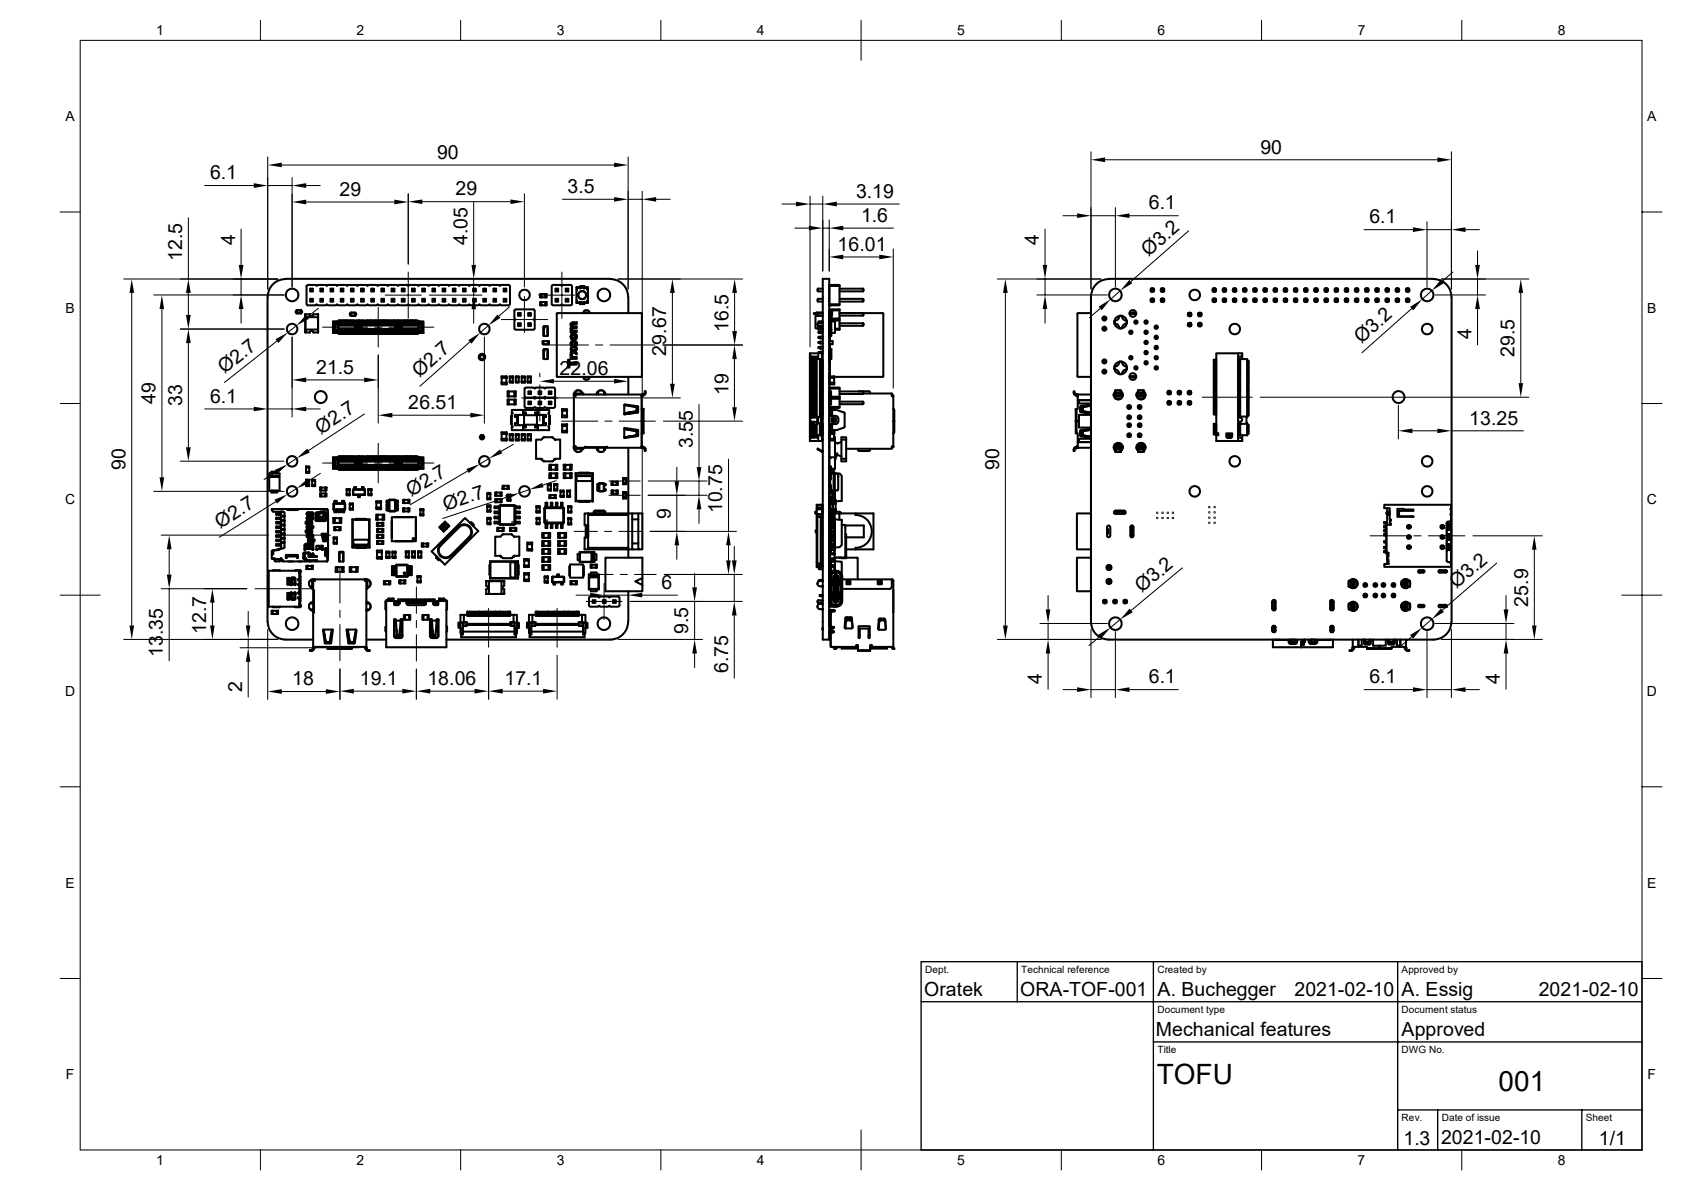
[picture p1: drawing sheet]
<svg xmlns="http://www.w3.org/2000/svg" width="420mm" height="297mm" viewBox="0 0 420 297" stroke-linecap="round" stroke-linejoin="round" font-family="sans-serif">
<defs><g id="words">
<g font-size="7">
<text x="288.8" y="270.6">TOFU</text>
<text x="374.1" y="272.3">001</text>
</g>
<g font-size="4.9">
<text x="109.1" y="39.6">90</text>
<text x="314.7" y="38.3">90</text>
<text x="52.5" y="44.7">6.1</text>
<text x="84.8" y="48.9">29</text>
<text x="113.7" y="48.8">29</text>
<text x="141.7" y="48.2">3.5</text>
<text x="213.7" y="49.4">3.19</text>
<text x="286.8" y="52.3">6.1</text>
<text x="215" y="55.4">1.6</text>
<text x="341.9" y="55.8">6.1</text>
<text x="45.5" y="65.2" transform="rotate(-90 45.5 65.2)">12.5</text>
<text x="58.7" y="61.2" transform="rotate(-90 58.7 61.2)">4</text>
<text x="116.8" y="61.2" transform="rotate(-90 116.8 61.2)">4.05</text>
<text x="209.1" y="62.6">16.01</text>
<text x="259.4" y="61.2" transform="rotate(-90 259.4 61.2)">4</text>
<text x="286.8" y="64.2" transform="rotate(-41 286.8 64.2)">Ø3.2</text>
<text x="181.9" y="82.8" transform="rotate(-90 181.9 82.8)">16.5</text>
<text x="166.3" y="88.7" transform="rotate(-90 166.3 88.7)">29.67</text>
<text x="339.9" y="86" transform="rotate(-42 339.9 86)">Ø3.2</text>
<text x="367.4" y="84.6" transform="rotate(-90 367.4 84.6)">4</text>
<text x="378.2" y="89.1" transform="rotate(-90 378.2 89.1)">29.5</text>
<text x="56.1" y="93.4" transform="rotate(-38 56.1 93.4)">Ø2.7</text>
<text x="79" y="93.3">21.5</text>
<text x="104.7" y="94.3" transform="rotate(-42 104.7 94.3)">Ø2.7</text>
<text x="139.7" y="93.6">22.06</text>
<text x="38.9" y="100.8" transform="rotate(-90 38.9 100.8)">49</text>
<text x="45.5" y="101.3" transform="rotate(-90 45.5 101.3)">33</text>
<text x="52.5" y="100.5">6.1</text>
<text x="181.9" y="98.5" transform="rotate(-90 181.9 98.5)">19</text>
<text x="101.9" y="102.1">26.51</text>
<text x="366.9" y="106">13.25</text>
<text x="80.1" y="108.5" transform="rotate(-33 80.1 108.5)">Ø2.7</text>
<text x="173" y="111.8" transform="rotate(-90 173 111.8)">3.55</text>
<text x="31.3" y="117.3" transform="rotate(-90 31.3 117.3)">90</text>
<text x="249.5" y="117.3" transform="rotate(-90 249.5 117.3)">90</text>
<text x="102.7" y="124" transform="rotate(-30 102.7 124)">Ø2.7</text>
<text x="111.3" y="127.5" transform="rotate(-18 111.3 127.5)">Ø2.7</text>
<text x="167.5" y="129.5" transform="rotate(-90 167.5 129.5)">9</text>
<text x="180.3" y="128.1" transform="rotate(-90 180.3 128.1)">10.75</text>
<text x="55" y="132" transform="rotate(-32 55 132)">Ø2.7</text>
<text x="165.1" y="147">6</text>
<text x="285.1" y="148" transform="rotate(-40 285.1 148)">Ø3.2</text>
<text x="363.7" y="147.1" transform="rotate(-41 363.7 147.1)">Ø3.2</text>
<text x="381.5" y="151.4" transform="rotate(-90 381.5 151.4)">25.9</text>
<text x="51.5" y="158.2" transform="rotate(-90 51.5 158.2)">12.7</text>
<text x="171.9" y="158.3" transform="rotate(-90 171.9 158.3)">9.5</text>
<text x="40.7" y="164" transform="rotate(-90 40.7 164)">13.35</text>
<text x="181.8" y="167.9" transform="rotate(-90 181.8 167.9)">6.75</text>
<text x="60.5" y="172.6" transform="rotate(-90 60.5 172.6)">2</text>
<text x="73" y="171">18</text>
<text x="89.8" y="170.9">19.1</text>
<text x="106.7" y="170.9">18.06</text>
<text x="126" y="171">17.1</text>
<text x="260.2" y="170.6" transform="rotate(-90 260.2 170.6)">4</text>
<text x="286.8" y="170.6">6.1</text>
<text x="341.9" y="170.6">6.1</text>
<text x="374.5" y="170.6" transform="rotate(-90 374.5 170.6)">4</text>
<text x="230.8" y="248.6">Oratek</text>
<text x="254.8" y="248.6">ORA-TOF-001</text>
<text x="289" y="248.5">A. Buchegger</text>
<text x="323.2" y="248.5">2021-02-10</text>
<text x="350" y="248.5">A. Essig</text>
<text x="384.2" y="248.5">2021-02-10</text>
<text x="288.6" y="258.6">Mechanical features</text>
<text x="350" y="258.5">Approved</text>
<text x="350.4" y="285.7">1.3</text>
<text x="359.8" y="285.5">2021-02-10</text>
<text x="399.2" y="285.8">1/1</text>
</g>
<g font-size="3.5">
<text x="39" y="8.8">1</text>
<text x="89" y="8.8">2</text>
<text x="139" y="8.8">3</text>
<text x="189" y="8.8">4</text>
<text x="239" y="8.8">5</text>
<text x="289" y="8.8">6</text>
<text x="339" y="8.8">7</text>
<text x="389" y="8.8">8</text>
<text x="16.3" y="30.2">A</text>
<text x="411.3" y="30.2">A</text>
<text x="16.3" y="78.1">B</text>
<text x="411.3" y="78.1">B</text>
<text x="16.3" y="125.9">C</text>
<text x="411.2" y="125.9">C</text>
<text x="16.3" y="173.7">D</text>
<text x="411.2" y="173.7">D</text>
<text x="16.3" y="221.5">E</text>
<text x="411.3" y="221.5">E</text>
<text x="16.5" y="269.4">F</text>
<text x="411.4" y="269.4">F</text>
<text x="39" y="290.8">1</text>
<text x="89" y="290.8">2</text>
<text x="139" y="290.7">3</text>
<text x="189" y="290.8">4</text>
<text x="239" y="290.7">5</text>
<text x="289" y="290.8">6</text>
<text x="339" y="290.8">7</text>
<text x="389" y="290.8">8</text>
</g>
<g font-size="2.5">
<text x="231" y="242.8">Dept.</text>
<text x="255" y="242.8">Technical reference</text>
<text x="289" y="242.8">Created by</text>
<text x="350" y="242.8">Approved by</text>
<text x="289" y="252.9">Document type</text>
<text x="350" y="252.9">Document status</text>
<text x="289" y="262.8">Title</text>
<text x="350" y="262.8">DWG No.</text>
<text x="350" y="279.8">Rev.</text>
<text x="360" y="279.8">Date of issue</text>
<text x="396" y="279.8">Sheet</text>
</g>
</g></defs>
<g fill="none" stroke="#000" stroke-width=".51">
<path d="M66.8 74.1v81.1M71.3 69.6h81.1M71.3 69.6a4.5 4.5 0 0 0-4.5 4.5M73.8 77.7h.2v.3h-.2zM74 77.4v.8h1.2v-.8h-1.2h1.2M74.1 77.5l-.1 .7M74.1 78.1l1.1 .1M75.1 77.6v.5zM75.2 77.5v.6M75.2 77.7h.2v.3h-.2zM76.2 78.4v4.6h1.2M76.5 71.4l.3-.3h2l.3 .3 .2-.3h2.1l.2 .3 .3-.3h2l.3 .3 .2-.3h2l.3 .3 .3-.3h2l.2 .3 .3-.3h2l.3 .3 .2-.3h2.1l.2 .3 .3-.3h2l.3 .3 .2-.3h2l.3 .3 .3-.3h2l.2 .3 .3-.3h2l.3 .3 .2-.3h2.1l.2 .3 .3-.3h2l.3 .3 .2-.3h2l.3 .3 .3-.3h2l.2 .3 .3-.3h2l.3 .3 .2-.3h2.1l.2 .3 .3-.3h2l.3 .3 .2-.3h2l.3 .3 .3-.3h2l.2 .3v4.5l-.2 .3h-2l-.3-.3-.3 .3h-2l-.2-.3-.3 .3h-2l-.3-.3-.2 .3h-2.1l-.2-.3-.3 .3h-2l-.3-.3-.2 .3h-2l-.3-.3-.3 .3h-2l-.2-.3-.3 .3h-2l-.3-.3-.2 .3h-2.1l-.2-.3-.3 .3h-2l-.3-.3-.2 .3h-2l-.3-.3-.3 .3h-2l-.2-.3-.3 .3h-2l-.3-.3-.2 .3h-2.1l-.2-.3-.3 .3h-2l-.3-.3-.2 .3h-2l-.3-.3-.3 .3h-2l-.2-.3-.3 .3h-2l-.3-.3-.2 .3h-2.1l-.2-.3-.3 .3h-2l-.3-.3z"/>
<path d="M77.4 78.4a.42 .42 0 0 0 .4 .5 .42 .42 0 0 0 .4-.5M77.4 78.4l-1.2 .1v.7h3.2M77.4 78.4l-.1 .1M77.5 72.1h.6v.6h-.6zM77.5 74.6h.6v.7h-.6zM77.5 72.1l.4 .1M77.5 74.6l.4 .2M77.6 72.2l-.1 .5M77.6 72.6l.5 .1M77.6 74.8l-.1 .5M77.6 75.1l.5 .2M77.9 72.2v.4"/>
<path d="M77.9 74.8v.3M78.1 74.6l-.2 .2M78.1 72.1l-.2 .1M79.4 78.4v4.6l-1.1-.1M79.4 78.4l-1.1 .1M80 72.1h.6v.6h-.6zM80 74.6h.6v.7h-.6zM80 72.1l.5 .1M80 74.6l.2 .5M80.2 72.2l-.2 .5M80.2 72.6l.4 .1M80.2 75.1l.4 .2"/>
<path d="M80.2 74.8h.3M80.2 75.1l-.2 .2M80.5 72.2v.4M80.6 74.6l-.1 .5M80.6 72.1l-.1 .1M82.5 74.6h.7v.7h-.7zM82.5 72.1h.7v.6h-.7zM82.5 74.6l.6 .2M82.5 72.1l.6 .1M82.7 74.8l-.2 .5M82.7 72.2l-.2 .5M82.7 75.1h.4"/>
<path d="M82.7 72.6h.4M83.1 74.8l.1 .5M83.1 72.2l.1 .5M83.2 74.6l-.1 .2M83.2 72.1l-.1 .1M85.1 72.1h.6v.6h-.6zM85.1 74.6h.6v.7h-.6zM85.1 72.1l.2 .5M85.1 74.6l.5 .2M85.3 72.6l.4 .1M85.3 74.8l-.2 .5M85.3 75.1h.3"/>
<path d="M85.3 72.2h.3M85.3 72.6l-.2 .1M85.6 74.8l.1 .5M85.7 72.1l-.1 .5M85.7 74.6l-.1 .2M87.3 78.3h.2v.3h-.2zM87.5 78l1.2 .1M87.5 78.8h1.2h-1.2v-.8h1.2v.8M87.6 78.1v.7M87.6 74.6h.7v.7h-.7zM87.6 72.1h.7v.6h-.7zM87.6 78.1v.6z"/>
<path d="M87.6 74.6l.5 .2M87.6 72.1l.5 .1M87.8 74.8l-.2 .5M87.8 75.1l.5 .2M87.8 72.2l-.2 .5M87.8 72.6l.5 .1M88.1 72.2v.4M88.1 74.8v.3M88.3 74.6l-.2 .2M88.3 72.1l-.2 .1M88.7 78.3h.2v.3h-.2zM88.7 78v.8"/>
<path d="M90.2 74.6h.6v.7h-.6zM90.2 72.1h.6v.6h-.6zM90.2 74.6l.5 .2M90.2 72.1l.1 .5M90.3 74.8l-.1 .5M90.3 75.1l.5 .2M90.3 72.6l.5 .1M90.3 72.2h.4M90.3 72.6l-.1 .1M90.7 74.8v.3M90.8 72.1l-.1 .5M90.8 74.6l-.1 .2"/>
<path d="M92.7 74.6h.6v.7h-.6zM92.7 72.1h.6v.6h-.6zM92.7 74.6l.5 .2M92.7 72.1l.5 .1M92.9 74.8l-.2 .5M92.9 75.1l.4 .2M92.9 72.2l-.2 .5M92.9 72.6l.4 .1M93.2 72.2v.4M93.2 74.8v.3M93.3 74.6l-.1 .2M93.3 72.1l-.1 .1"/>
<path d="M95.2 72.1h.7v.6h-.7zM95.2 74.6h.7v.7h-.7zM95.2 72.1l.6 .1M95.2 74.6l.6 .2M95.4 72.2l-.2 .5M95.4 74.8l-.2 .5M95.4 75.1h.4M95.4 72.6h.4M95.8 72.2l.1 .5M95.8 74.8l.1 .5M95.9 72.1l-.1 .1M95.9 74.6l-.1 .2"/>
<path d="M97.8 72.1h.7v.6h-.7zM97.8 74.6h.7v.7h-.7zM97.8 72.1l.5 .1M97.8 74.6l.2 .5M98 72.2l-.2 .5M98 72.6l.5 .1M98 75.1l.5 .2M98 74.8h.3M98 75.1l-.2 .2M98.3 72.2v.4M98.5 74.6l-.2 .5M98.5 72.1l-.2 .1"/>
<path d="M100.3 72.1h.7v.6h-.7zM100.3 74.6h.7v.7h-.7zM100.3 72.1l.5 .1M100.3 74.6l.5 .2M100.5 72.2l-.2 .5M100.5 72.6l.5 .1M100.5 74.8l-.2 .5M100.5 75.1h.3M100.8 74.8l.2 .5M100.8 72.2v.4M101 74.6l-.2 .2M101 72.1l-.2 .1"/>
<path d="M102.9 74.6h.6v.7h-.6zM102.9 72.1h.6v.6h-.6zM102.9 74.6l.5 .2M102.9 72.1l.5 .1M103 74.8l-.1 .5M103 75.1l.5 .2M103 72.2l-.1 .5M103 72.6l.5 .1M103.4 72.2v.4M103.4 74.8v.3M103.5 74.6l-.1 .2M103.5 72.1l-.1 .1"/>
<path d="M105.5 74.6h.6v.7h-.6zM105.5 72.1h.6v.6h-.6zM105.5 74.6l.4 .2M105.5 72.1l.4 .1M105.6 74.8l-.1 .5M105.6 75.1l.5 .2M105.6 72.2l-.1 .5M105.6 72.6h.3M105.9 72.2l.2 .5M105.9 74.8v.3M106.1 74.6l-.2 .2M106.1 72.1l-.2 .1"/>
<path d="M108 74.6h.6v.7h-.6zM108 72.1h.6v.6h-.6zM108 74.6l.5 .2M108 72.1l.1 .5M108.1 74.8l-.1 .5M108.1 75.1l.5 .2M108.1 72.6l.5 .1M108.1 72.2h.4M108.1 72.6l-.1 .1M108.5 74.8v.3M108.6 72.1l-.1 .5M108.6 74.6l-.1 .2"/>
<path d="M110.5 74.6h.7v.7h-.7zM110.5 72.1h.7v.6h-.7zM110.5 74.6l.5 .2M110.5 72.1l.5 .1M110.7 74.8l-.2 .5M110.7 72.2l-.2 .5M110.7 72.6l.5 .1M110.7 75.1h.3M111 74.8l.2 .5M111 72.2v.4M111.2 72.1l-.2 .1M111.2 74.6l-.2 .2"/>
<path d="M113.1 74.6h.6v.7h-.6zM113.1 72.1h.6v.6h-.6zM113.1 74.6l.4 .2M113.1 72.1l.4 .1M113.2 74.8l-.1 .5M113.2 75.1l.5 .2M113.2 72.2l-.1 .5M113.2 72.6l.5 .1M113.5 72.2v.4M113.5 74.8v.3M113.7 74.6l-.2 .2M113.7 72.1l-.2 .1"/>
<path d="M115.6 74.6h.6v.7h-.6zM115.6 72.1h.6v.6h-.6zM115.6 74.6l.5 .2M115.6 72.1l.5 .1M115.7 74.8l-.1 .5M115.7 75.1l.5 .2M115.7 72.2l-.1 .5M115.7 72.6l.5 .1M116.1 72.2v.4M116.1 74.8v.3M116.2 72.1l-.1 .1M116.2 74.6l-.1 .2"/>
<path d="M118.2 74.6h.6v.7h-.6zM118.2 72.1h.6v.6h-.6zM118.2 74.6l.4 .2M118.2 72.1l.4 .1M118.3 74.8l-.1 .5M118.3 75.1l.5 .2M118.3 72.2l-.1 .5M118.3 72.6l.5 .1M118.6 72.2v.4M118.6 74.8v.3M118.8 74.6l-.2 .2M118.8 72.1l-.2 .1"/>
<path d="M120.7 74.6h.6v.7h-.6zM120.7 72.1h.6v.6h-.6zM120.7 74.6l.2 .5M120.7 72.1l.2 .5M120.9 75.1l.4 .2M120.9 72.6l.4 .1M120.9 75.1l-.2 .2M120.9 74.8h.3M120.9 72.6l-.2 .1M120.9 72.2h.3M121.3 74.6l-.1 .5M121.3 72.1l-.1 .5"/>
<path d="M123.2 74.6h.7v.7h-.7zM123.2 72.1h.7v.6h-.7zM123.2 74.6l.5 .2M123.2 72.1l.5 .1M123.4 74.8l-.2 .5M123.4 75.1l.5 .2M123.4 72.2l-.2 .5M123.4 72.6l.5 .1M123.7 72.2v.4M123.7 74.8v.3M123.9 74.6l-.2 .2M123.9 72.1l-.2 .1"/>
<path d="M125.8 72.1h.6v.6h-.6zM125.8 74.6h.6v.7h-.6zM125.8 72.1l.1 .5M125.8 74.6l.4 .2M125.9 72.6l.5 .1M125.9 74.8l-.1 .5M125.9 75.1h.3M125.9 72.2h.3M125.9 72.6l-.1 .1M126.2 74.8l.2 .5M126.4 72.1l-.2 .5M126.4 74.6l-.2 .2"/>
<path d="M128.4 77.5l.3-.3h4.6l.2 .3v2l-.2 .3 .2 .2v2l-.2 .3h-4.6l-.3-.3v-2l.3-.2-.3-.3zM129.4 78.1h.6v.7h-.6zM129.4 78.1l.4 .2M129.5 78.3l-.1 .5M129.5 78.7h.3M129.8 78.7l.2 .1M130 78.1l-.2 .6M131.9 78.1h.6v.7h-.6zM131.9 78.1l.5 .2M132.1 78.3l-.2 .5M132.1 78.7h.3M132.4 78.7l.1 .1"/>
<path d="M132.5 78.1l-.1 .6M134.9 74.2h.1M134.9 76.2h.1M134.9 74.2h.3M134.9 76.2h.3M135.1 73.4h-.2v.8M135.1 75.4h-.2v.8M135.1 73.4h.1M135.1 75.4h.1M135.2 74.2h.9M135.2 73.4v.8M135.2 75.4v.8"/>
<path d="M135.2 76.2h.9M135.2 73.4h.9v.8M135.2 75.4h.9v.8M136.1 73.4h.4v.8h-.4M136.1 75.4h.4M136.4 75.4l.1 .8h-.4M138 71.1h2l.3 .3 .2-.3h2.1l.2 .3v4.5l-.2 .3h-2.1l-.2-.3-.3 .3h-2l-.2-.3v-4.5zM138.7 74.6h.7v.7h-.7zM138.7 72.1h.7v.6h-.7zM138.7 74.6l.5 .2M138.7 72.1l.5 .1M138.9 74.8l-.2 .5"/>
<path d="M138.9 72.6l.5 .1M138.9 75.1h.3M138.9 72.6l-.2 .1M138.9 72.2v.4M139.1 78.2h21.1v15.8h-21.1zM139.2 74.8l.2 .5M139.4 72.1l-.2 .5M139.4 74.6l-.2 .2M141.3 74.6h.6v.7h-.6zM141.3 72.1h.6v.6h-.6zM141.3 74.6l.4 .2M141.3 72.1l.4 .1"/>
<path d="M141.4 75.1l.5 .2M141.4 72.6l.5 .1M141.4 75.1l-.1 .2M141.4 72.2v.4M141.4 74.8v.3M141.4 72.6l-.1 .1M141.9 74.6l-.2 .5M141.9 72.1l-.2 .5M143.9 72.3h.2M143.9 75h.2M144.1 71.7v.6zM144.1 75v.6h.5l.1-.2"/>
<path d="M144.6 71.7l.1 .2M144.6 75.6h.3M144.7 75.4l.3 .1M144.9 75.6v.3h1v-.3M144.9 71.5v.2M144.9 75.8h1M144.9 71.7h.1M144.9 71.7h-1v3.9l.2-.6M144.9 75.6h1.2M145 71.7v.2M145 71.7h1.7v.6M145 75.4v.2"/>
<path d="M145.6 78.1a.85 .85 0 0 1 .8-.7 .85 .85 0 0 1 .9 .7M145.7 71.8l-1 .2M145.7 71.8l.3 .2M145.7 71.7v.2M145.7 75.4v.2M145.9 71.5l-1-.1h1v.3M146 75.4l-1 .1M146.1 71.7l-.1 .2M146.3 78h.3M146.3 78l-.2 .1M146.6 78l.1 .1M146.6 71.7l.1 .6"/>
<path d="M146.7 71.7h.1l-.1 .6M146.7 75l-.1 .6h-.5l-.1-.2M146.7 75l-.1 .6M146.7 75h.1M146.8 72.3v3.3h-.1M152.4 69.6a4.5 4.5 0 0 1 4.4 4.5l.1 4M203.6 78.9v3M203.9 78h1.5M203.9 78l-.1 .1M204.1 78.3l.2 .5M204.1 78.3l.2-.2v.7M204.3 78.8h1.1"/>
<path d="M204.3 72.1v.6h1.1M204.3 74.6v.7h1.1M204.3 72.1l-.2 .1 .2 .5M204.3 74.6l-.2 .2 .2 .5M204.3 72.1h1.1M204.3 74.6h1.1M205.4 78.1h-2.2v.3h.9M205.4 78.8l-1.7 .1M205.4 69.6h1.7v90h-1.7zM207.1 78.1h.1M207.1 78.8h.1M207.1 72.1h.1"/>
<path d="M207.1 72.7h.1M207.1 74.6h.1M207.1 75.3h.1M207.1 75.9h2.5v.3h-2.5zM207.1 77.7h.2v.3h-.2zM207.1 76.2h.4M207.1 71.4v-.3h2.5v.3M207.1 77.4v-.2h2.5v.3h-1.8M207.1 79.5v.5M207.1 79.5v.1M207.1 79.4v.1M207.1 78.4h.5"/>
<path d="M207.1 78.2v.1M207.1 78.4v4.5M207.1 79.2h.2M207.3 78.4v4.6h.1M207.3 77.4h-.2v.3M207.3 78.3h-.2v.2M207.3 77.4v.3M207.3 78v.4M207.3 77.4l.5 .1M207.4 79.2h.2M207.4 78.4v4.6M207.5 76.2h.1"/>
<path d="M207.6 79.8h2M207.6 79.1v.1M207.6 79.2v3.1h-.2M207.6 78.4v.1M207.6 78.5v.7M207.8 77.5v.6l-.7 .1v-.2M207.8 78.1v.7h-.2M209.6 71.4h-2.5v4.5M209.6 77.5v2h-2M209.6 79.5v2.8h-1.1M209.6 78.8h5.9v-.7l.1 .2-.1 .5M209.6 78.1l10.9 .1 .1 15.7-.2 .2h-12.1"/>
<path d="M209.6 71.4v4.5M209.6 72.1h5.9M209.6 74.6h5.9M215.5 72.1v.6h-5.9M215.5 74.6v.7h-5.9M215.5 72.1l.1 .1-.1 .5M215.5 74.6l.1 .2-.1 .5M272.4 78.1l-3.4 .2v15.6l3.4 .2M275.5 79.2h.5v.5h-.5zM276.9 69.6h81M280 78.9l.1 .1M280.1 78.8h-.5a1.36 1.36 0 0 1-1.2 1.3"/>
<path d="M280.2 79l.3 .7 .8 .4M282 78.1h1.7M282.1 78.4h1.5M282.2 78.1v.3M282.7 78l-.1 .1M282.7 78h.3M283 78l.2 .1M283.5 78.1v.3M287.4 74.6h.6v.7h-.6zM287.4 72.1h.6v.6h-.6zM287.4 75.3l.2-.2 .4 .2M287.4 74.6l.2 .5"/>
<path d="M287.4 72.7l.2-.1 .4 .1M287.4 72.1l.2 .5M287.9 72.2v.4M287.9 74.8v.3M288 74.6l-.4 .2M288 72.1l-.4 .1M289.9 74.6h.7v.7h-.7zM289.9 72.1h.7v.6h-.7zM289.9 74.6l.2 .5M289.9 72.7l.2-.1 .5 .1M289.9 72.1l.2 .5M290.1 75.1h.3"/>
<path d="M290.1 75.1l-.2 .2M290.4 74.8l.2 .5M290.4 72.2v.4M290.6 74.6l-.5 .2M290.6 72.1l-.5 .1M296.8 78.1h.6v.7h-.6zM296.8 78.1l.1 .2-.1 .5M296.9 78.7h.3M297.2 78.3l.2 .5M297.4 78.1l-.5 .2M299.3 78.1h.6v.7h-.6zM299.3 78.1l.1 .2-.1 .5"/>
<path d="M299.4 78.7h.4M299.8 78.3l.1 .5M299.9 78.1l-.5 .2M302.9 72.1h.6v.6h-.6zM302.9 74.6h.6v.7h-.6zM302.9 72.1l.1 .5M302.9 74.6l.1 .5M303 75.1h.4M303 72.2h.4M303 75.1l-.1 .2M303.4 72.2l.1 .5M303.4 72.6l-.5 .1"/>
<path d="M303.4 74.8l.1 .5M303.5 74.6l-.5 .2M303.5 72.1l-.1 .1M305.4 74.6h.7v.7h-.7zM305.4 72.1h.7v.6h-.7zM305.4 74.6l.2 .2 .5-.2M305.4 72.1l.2 .1 .5-.1M305.6 72.2v.4M305.6 74.8v.3M305.9 74.8l.2 .5M305.9 75.1l-.5 .2M305.9 72.2l.2 .5"/>
<path d="M305.9 72.6l-.5 .1M308 74.6h.6v.7h-.6zM308 72.1h.6v.6h-.6zM308 74.6l.1 .5M308 72.1l.1 .5M308.1 74.8h.3M308.1 72.2h.3M308.4 74.8l.2 .5M308.4 75.1l-.4 .2M308.4 72.2l.2 .5M308.4 72.6l-.4 .1M308.6 74.6l-.2 .2"/>
<path d="M308.6 72.1l-.2 .1M310.5 74.6h.6v.7h-.6zM310.5 72.1h.6v.6h-.6zM310.5 74.6l.1 .2 .5-.2M310.5 72.1l.1 .1 .5-.1M310.6 72.2v.4M310.6 74.8v.3M311 74.8l.1 .5M311 75.1l-.5 .2M311 72.2l.1 .5M311 72.6l-.5 .1M313.1 74.6h.6v.7h-.6z"/>
<path d="M313.1 72.1h.6v.6h-.6zM313.1 74.6l.1 .2 .5-.2M313.1 72.1l.1 .1 .5-.1M313.2 72.2v.4M313.2 74.8v.3M313.5 74.8l.2 .5M313.5 75.1l-.4 .2M313.5 72.2l.2 .5M313.5 72.6l-.4 .1M315.6 74.6h.6v.7h-.6zM315.6 72.1h.6v.6h-.6zM315.6 74.6l.1 .2 .5-.2"/>
<path d="M315.6 72.1l.1 .1 .5-.1M315.7 72.2v.4M315.7 74.8v.3M316.1 74.8l.1 .5M316.1 75.1l-.5 .2M316.1 72.2l.1 .5M316.1 72.6l-.5 .1M318.1 74.6h.7v.7h-.7zM318.1 72.1h.7v.6h-.7zM318.1 74.6l.2 .5M318.1 72.1l.2 .1 .5-.1M318.3 75.1h.3"/>
<path d="M318.3 75.1l-.2 .2M318.3 72.2v.4M318.6 74.8l.2 .5M318.6 72.2l.2 .5M318.6 72.6l-.5 .1M318.8 74.6l-.5 .2M320.7 74.6h.6v.7h-.6zM320.7 72.1h.6v.6h-.6zM320.7 74.6l.1 .2 .5-.2M320.7 72.1l.1 .5M320.8 72.2h.3M320.8 74.8v.3"/>
<path d="M321.1 74.8l.2 .5M321.1 75.1l-.4 .2M321.1 72.2l.2 .5M321.1 72.6l-.4 .1M321.3 72.1l-.2 .1M323.2 74.6h.6v.7h-.6zM323.2 72.1h.6v.6h-.6zM323.2 74.6l.2 .2 .4-.2M323.2 72.1l.2 .5M323.4 72.6h.3M323.4 74.8v.3M323.4 72.6l-.2 .1"/>
<path d="M323.7 74.8l.1 .5M323.7 75.1l-.5 .2M323.7 72.2l.1 .5M323.8 72.1l-.4 .1M325.8 74.6h.6v.7h-.6zM325.8 72.1h.6v.6h-.6zM325.8 74.6l.1 .2 .5-.2M325.8 72.1l.1 .1 .5-.1M325.9 72.2v.4M325.9 74.8v.3M326.2 74.8l.2 .5M326.2 75.1l-.4 .2"/>
<path d="M326.2 72.2l.2 .5M326.2 72.6l-.4 .1M328.3 72.1h.6v.6h-.6zM328.3 74.6h.6v.7h-.6zM328.3 72.1l.2 .1 .4-.1M328.3 74.6l.2 .5M328.5 75.1h.3M328.5 72.2v.4M328.5 75.1l-.2 .2M328.8 72.2l.1 .5M328.8 72.6l-.5 .1M328.8 74.8l.1 .5"/>
<path d="M328.9 74.6l-.4 .2M330.8 72.1h.7v.6h-.7zM330.8 74.6h.7v.7h-.7zM330.8 72.1l.2 .1 .5-.1M330.8 74.6l.2 .5M331 74.8h.3M331 72.2v.4M331.3 72.2l.2 .5M331.3 72.6l-.5 .1M331.3 74.8l.2 .5M331.3 75.1l-.5 .2M331.5 74.6l-.2 .2"/>
<path d="M333.4 72.1h.6v.6h-.6zM333.4 74.6h.6v.7h-.6zM333.4 72.1l.1 .5M333.4 74.6l.1 .5M333.5 75.1h.3M333.5 72.6h.3M333.5 72.6l-.1 .1M333.5 75.1l-.1 .2M333.8 72.2l.2 .5M333.8 74.8l.2 .5M334 72.1l-.5 .1M334 74.6l-.5 .2"/>
<path d="M335.9 74.6h.6v.7h-.6zM335.9 72.1h.6v.6h-.6zM335.9 74.6l.2 .2 .4-.2M335.9 72.1l.2 .1 .4-.1M336.1 72.2v.4M336.1 74.8v.3M336.4 74.8l.1 .5M336.4 75.1l-.5 .2M336.4 72.2l.1 .5M336.4 72.6l-.5 .1M338.5 74.6h.6v.7h-.6zM338.5 72.1h.6v.6h-.6z"/>
<path d="M338.5 74.6l.1 .2 .5-.2M338.5 72.1l.1 .5M338.6 72.2h.3M338.6 74.8v.3M338.9 74.8l.2 .5M338.9 75.1l-.4 .2M338.9 72.2l.2 .5M338.9 72.6l-.4 .1M339.1 72.1l-.2 .1M341 74.6h.6v.7h-.6zM341 72.1h.6v.6h-.6zM341 74.6l.2 .2 .4-.2"/>
<path d="M341 72.1l.2 .1 .4-.1M341.2 72.2v.4M341.2 74.8v.3M341.5 74.8l.1 .5M341.5 75.1l-.5 .2M341.5 72.2l.1 .5M341.5 72.6l-.5 .1M343.5 72.1h.7v.6h-.7zM343.5 74.6h.7v.7h-.7zM343.5 72.1l.2 .5M343.5 74.6l.2 .5M343.7 75.1h.3"/>
<path d="M343.7 72.2h.3M343.7 75.1l-.2 .2M344 72.2l.2 .5M344 72.6l-.5 .1M344 74.8l.2 .5M344.2 74.6l-.5 .2M344.2 72.1l-.2 .1M346.1 74.6h.6v.7h-.6zM346.1 72.1h.6v.6h-.6zM346.1 74.6l.1 .5M346.1 72.1l.1 .5M346.2 75.1h.3"/>
<path d="M346.2 72.6h.3M346.2 75.1l-.1 .2M346.2 72.6l-.1 .1M346.5 74.8l.2 .5M346.5 72.2l.2 .5M346.7 74.6l-.5 .2M346.7 72.1l-.5 .1M348.6 72.1h.6v.6h-.6zM348.6 74.6h.6v.7h-.6zM348.6 72.1l.2 .1 .4-.1M348.6 74.6l.2 .5M348.8 74.8h.3"/>
<path d="M348.8 72.2v.4M349.1 72.2l.1 .5M349.1 72.6l-.5 .1M349.1 74.8l.1 .5M349.1 75.1l-.5 .2M349.2 74.6l-.1 .2M351.2 72.1h.6v.6h-.6zM351.2 74.6h.6v.7h-.6zM351.2 72.1l.1 .1 .5-.1M351.2 74.6l.1 .2 .5-.2M351.3 72.2v.4M351.3 74.8v.3"/>
<path d="M351.6 72.2l.2 .5M351.6 72.6l-.4 .1M351.6 74.8l.2 .5M351.6 75.1l-.4 .2M357.9 69.6a4.6 4.6 0 0 1 4.6 4.5l-.1 81.1a4.5 4.5 0 0 1-4.5 4.4h-81a4.5 4.5 0 0 1-4.5-4.4v-81.1a4.5 4.5 0 0 1 4.5-4.5M76.2 82.3h3.2M77.3 82.9l.1 .1M77.4 83a.42 .42 0 0 1 .4-.5 .42 .42 0 0 1 .4 .5M83.4 80.5h.5v-.3h21.8v2.9h-.8M83.6 80.7l.1 1.8 21.5 .1h-21.2M83.6 80.7l-.2-.2v2.3M83.6 80.7l21.6 .1"/>
<path d="M83.6 80.7l.1 1.8M83.7 80.8h21.5v1.7M83.9 80.2h-.8v2.9h21.8M83.9 82.8h-.5l.2-.2h.4l-.1 .5M83.9 80.5l.1 .2M84 83.1v-.5h20.8v.5M84 80.2v.5M84.3 81.1l20.2 .1 .1 1M84.3 81.1h.3M84.3 81.1v1.1h1M84.3 81.2v1h20.2M84.3 82.1h.2v-.9h19.9v.9l-19.9 .1"/>
<path d="M84.3 82.2h.1M84.5 81.2h-.2M84.6 82.2l.1 .1-.1-.1M84.6 82.3h.1M84.6 81.2l.1-.2v.2M84.6 81.1h.1M84.6 81.1v.1M84.6 83.1v.3l.1-.3M84.6 80.2v-.2l.1 .2M84.6 81.1l.1 .1M84.7 81.1l.3 .1M85 82.2l.1 .1-.1-.1"/>
<path d="M85 81v.2M85 83.1v.3l.1-.3M85 80.2v-.2l.1 .2M85 80.9v.1M85 81l.1 .2M85 82.2v.1M85 82.2h.1M85 81.2h.1M85.1 82.2v.1M85.3 81.2l.2-.2v.2M85.3 83.1v.3l.2-.3M85.3 80.2v-.2l.2 .2"/>
<path d="M85.3 82.2v.1M85.4 81.1h.1M85.4 82.2l.1 .1M85.4 82.2h.1M85.5 81.1l1.1 .1M85.5 82.2l-.2 .1 .5-.1M85.5 81.1l-.5 .1M85.8 81.2l.1-.2v.2M85.8 83.1v.3l.1-.3M85.8 80.2v-.2l.1 .2M85.8 82.2v.1M85.8 82.2v.1l.1-.1"/>
<path d="M85.9 81.1h.1M85.8 82.2h.1M85.9 82.2v.1M85.9 82.2h1.1M86.1 82.2l.2 .1-.1-.1M86.1 80.2v-.2l.2 .2M86.1 81.2l.2-.2v.2M86.1 83.1v.3l.2-.3M86.2 81.1h.1M86.2 82.1v.1M86.2 82.2l-.1 .1M86.3 82.2v.1"/>
<path d="M86.6 82.2l.1 .1v-.1M86.6 81v.2M86.6 83.1v.3l.1-.3M86.6 80.2v-.2l.1 .2M86.6 81l1.6 .1M86.6 80.9v.1M86.6 82.2v.1M86.6 82.2h.1M86.6 81.2h.1M86.7 81.2h.1M86.7 82.2v.1M87 81.2l.1-.2v.2"/>
<path d="M87 83.1v.3l.1-.3M87 80.2v-.2l.1 .2M87 82.2v.1M87 82.2v.1l.1-.1M87 81.1h.1M87 82.2h.1M87 82.2l.1 .1M87.1 82.2h.3M87.4 82.3h.1M87.4 81l.1 .1M87.4 83.1v.3l.1-.3M87.4 80.2v-.2l.1 .2"/>
<path d="M87.4 80.9v.1M87.4 81l.1 .2M87.5 82.2l-.1 .1 .1-.1M87.5 82.2h1.1M87.8 81v.1M87.8 83.1v.3l.1-.3M87.8 80.2v-.2l.1 .2M87.8 80.9v.1M87.8 81l.1 .2M87.8 82.2l.1 .1zM87.8 82.2v.1M87.9 82.2v.1"/>
<path d="M88.2 82.3h.1M88.2 81.1h.1M88.2 81.2h.1M88.2 83.1v.3l.1-.3M88.2 80.2v-.2l.1 .2M88.2 82.2v.1l.1-.1M88.2 81.1v.1M88.3 81.1h.7M88.3 81.1l-.1 .1M88.3 81.1h.1M88.6 82.3h.1M88.6 80.2v-.2l.1 .2"/>
<path d="M88.6 81v.1M88.6 83.1v.3l.1-.3M88.6 80.9v.1M88.6 81l.1 .2M88.6 81.7h1.6M88.6 81.6h1.6M88.7 82.2h.3M88.7 81.8h.1M88.7 81.5v.3M88.7 81.5h.1M88.7 82.2l-.1 .1v-.1M88.7 81.4v.5h1.5l-.1-.5"/>
<path d="M88.7 81.4h1.4M88.7 81.8h1.4M89 82.3h.1M89 81v.1M89 83.1v.3l.1-.3M89 80.2v-.2l.1 .2M89 80.9v.1M89 81v.2h.8M89 81.1v.1M89 82.1v.1M89.1 82.2h.3M89.4 82.3h.1"/>
<path d="M89.4 81l.1 .1M89.4 83.1v.3l.1-.3M89.4 80.2v-.2l.1 .2M89.4 80.9v.1M89.4 81l.1 .2M89.5 82.2l-.1 .1 .1-.1M89.5 82.2h.2M89.7 81l.1 .1M89.7 83.1v.3l.2-.3M89.7 80.2v-.2l.2 .2M89.7 80.9v.1M89.7 81l.1 .2h.4"/>
<path d="M89.8 82.2l-.1 .1h.2M89.8 82.2l-.1 .1M89.9 82.2h.3M90.1 81.8h.1M90.1 81.5h.1M90.2 81.5v.3M90.2 81l.1 .1M90.2 83.1v.3l.1-.3M90.2 80.2v-.2l.1 .2M90.2 80.9v.1M90.2 82.2v.1M90.2 81l.1 .2"/>
<path d="M90.2 82.2l.1 .1M90.3 82.2l-.1 .1 .1-.1M90.3 82.2h.7M90.6 81.1h-.4M90.6 82.2l.1 .1h-.1M90.6 81.2l.1-.2v.2M90.6 81.1l.4 .1M90.6 83.1v.3l.1-.3M90.6 80.2v-.2l.1 .2M90.6 81.1h.1M90.6 82.1v.1M90.7 82.2v.1"/>
<path d="M91 80.2v-.2l.1 .2M91 81l.1 .1M91 83.1v.3l.1-.3M91 80.9v.1M91 82.2v.1M91 81l.1 .2M91 81.1l.1 .1M91.1 82.2v.1M91.1 82.2h-.1M91.1 81.1l.3 .1M91.1 82.2l-.1 .1 1.6-.1M91.1 81.1v.1"/>
<path d="M91.4 80.9v.1M91.4 80.2v-.2l.1 .2M91.4 82.2l.1 .1-.1-.1M91.4 81v.1M91.4 83.1v.3l.1-.3M91.4 81l.1 .1M91.4 81.1v.1M91.4 82.1v.1M91.4 82.2v.1M91.5 81.2h.1M91.5 81.1l.3 .1M91.5 82.2v.1"/>
<path d="M91.8 82.2l.1 .1v-.1M91.8 81l.1 .1M91.8 83.1v.3l.1-.3M91.8 80.2v-.2l.1 .2M91.8 80.9v.1M91.8 81l.1 .2M91.8 81.1l.1 .1M91.8 82.1v.1M91.9 82.2l-.1 .1M91.9 81.1l.3 .1M91.9 81.1v.1M91.9 82.2v.1"/>
<path d="M92.2 82.2l.1 .1-.1-.1M92.2 81v.1M92.2 83.1v.3l.1-.3M92.2 80.2v-.2l.1 .2M92.2 80.9v.1M92.2 81l.1 .2M92.2 81.1v.1M92.2 82.1v.1M92.2 82.2v.1M92.3 81.1l-.1 .1M92.3 82.2v.1M92.6 81v.2z"/>
<path d="M92.6 83.1v.3l.1-.3M92.6 80.2v-.2l.1 .2M92.6 82.2v.1M92.6 82.2h.1M92.7 82.2l-.1 .1 .1-.1M92.7 82.2v.1M92.7 81.1h-.4M92.7 81.1h.1M92.7 82.2h.3M93 81.2l.1-.2v.2M93 83.1v.3l.1-.3M93 80.2v-.2l.1 .2"/>
<path d="M93 82.2v.1M93 81.1h.1M93 82.2l.1 .1M93 82.2h.1M93.1 81.1h.3M93.1 82.2l-.1 .1 .4-.1M93.1 81.1h-.4M93.4 80.2v-.2l.1 .2M93.4 81v.1M93.4 83.1v.3l.1-.3M93.4 80.9v.1M93.4 81l.1 .2"/>
<path d="M93.4 82.2v.1M93.4 81.1v.1M93.4 82.1v.1M93.5 81.1l.3 .1M93.5 82.2v.1l-.1-.1M93.5 82.2v.1M93.5 81.1v.1M93.5 82.2h.3M93.8 81v.2M93.8 80.2v-.2l.1 .2M93.8 83.1v.3l.1-.3M93.8 80.9v.1"/>
<path d="M93.8 82.2v.1M93.8 81l.1 .2M93.8 82.2v.1l.1-.1M93.8 82.2h.1M93.8 81.2h.1M93.9 82.2v.1M93.9 81.2h.2M93.9 82.2h1.1M94.1 82.2l.2 .1-.1-.1M94.1 82.3h.2M94.1 80.2v-.2l.2 .2M94.1 81l.1 .1"/>
<path d="M94.1 83.1v.3l.2-.3M94.1 80.9v.1M94.1 81l.2 .2M94.2 81.1v.1M94.2 82.1v.1M94.3 81.1l.3 .1M94.3 81.1v.1M94.6 82.2l.1 .1v-.1M94.6 81v.2M94.6 83.1v.3l.1-.3M94.6 80.2v-.2l.1 .2M94.6 81l.4 .2"/>
<path d="M94.6 80.9v.1M94.6 82.1v.1M94.6 81.2h.1M94.7 82.2l-.1 .1M94.7 81.2h.1M94.7 82.2v.1M95 81v.2M95 83.1v.3l.1-.3M95 80.2v-.2l.1 .2M95 80.9v.1M95 82.2v.1M95 81l.1 .2"/>
<path d="M95 82.2v.1l.1-.1M95 82.2h.1M95 81.2h.1M95 82.2l.1 .1M95 81.2h.4M95.1 82.2h.3M95.4 81v.2M95.4 83.1v.3l.1-.3M95.4 80.2v-.2l.1 .2M95.4 80.9v.1M95.4 82.2v.1M95.4 81l.1 .2"/>
<path d="M95.4 82.2v.1l.1-.1M95.4 82.2h.1M95.4 81.2h.1M95.5 82.2v.1M95.5 81.2h.3M95.5 82.2h1.1M95.8 82.2l.1 .1-.1-.1M95.8 81v.2M95.8 83.1v.3l.1-.3M95.8 80.2v-.2l.1 .2M95.8 80.9v.1M95.8 81l.1 .2"/>
<path d="M95.8 82.1v.1M95.8 81.2h.1M95.8 82.2v.1M95.9 82.2v.1M96.2 81.1l-.4 .1M96.2 82.2l.1 .1h-.1M96.2 81.2l.1-.2v.2M96.2 81.1l.9 .1M96.2 83.1v.3l.1-.3M96.2 80.2v-.2l.1 .2M96.2 81.1h.1M96.2 82.1v.1"/>
<path d="M96.3 82.2v.1M96.6 81.2l.1-.2v.2M96.6 83.1v.3l.1-.3M96.6 80.2v-.2l.1 .2M96.6 82.2v.1M96.6 82.2v.1l.1-.1M96.6 81.1h.1M96.6 82.2h.1M96.6 82.2l.1 .1M96.7 82.2h.7M97 80.9v.1M97 82.2l.1 .1z"/>
<path d="M97 81l.1 .1M97 83.1v.3l.1-.3M97 80.2v-.2l.1 .2M97 81l.5 .2M97 82.2v.1M97.1 82.2v.1M97.4 80.9v.1M97.4 82.3h.1M97.4 81l.1 .1M97.4 83.1v.3l.1-.3M97.4 80.2v-.2l.1 .2M97.4 81l.4 .1"/>
<path d="M97.5 82.2l-.1 .1 .1-.1M97.8 82.2l.1 .1zM97.8 82.3h.1M97.8 81v.1M97.8 81.1h.1M97.8 83.1v.3l.1-.3M97.8 80.2v-.2l.1 .2M97.8 80.9v.1M97.8 81v.2l.4-.1M97.8 81.1v.1M97.8 82.2h-.3M97.9 82.2h.7"/>
<path d="M98.2 82.2l.1 .1h-.1M98.2 81.2l.1-.2v.2M98.2 81.1h.4M98.2 83.1v.3l.1-.3M98.2 80.2v-.2l.1 .2M98.2 81.1h.1M98.2 82.1v.1M98.3 82.2v.1M98.6 81.1h.4M98.6 83.1v.3l.1-.3M98.6 80.2v-.2l.1 .2M98.6 81.1v.1"/>
<path d="M98.6 82.2v.1h.1M98.6 81.1v-.1v.2M98.6 82.2v.1M98.6 81.7h1.6M98.6 81.6h1.6M98.7 81.5h.1M98.7 81.8h.1M98.7 81.5v.3M98.7 82.2h.3M98.7 81.4v.5l1.5-.1M98.7 81.4h1.5M98.7 81.8h1.5"/>
<path d="M99 82.3h.1M99 81.2l.1-.2v.2M99 81.1l.8 .1M99 83.1v.3l.1-.3M99 80.2v-.2l.1 .2M99 81.1h.1M99.1 82.2l-.1 .1 .1-.1M99.1 82.2h.3M99.4 82.3h.1M99.4 81v.1M99.4 83.1v.3l.1-.3M99.4 80.2v-.2l.1 .2"/>
<path d="M99.4 80.9v.1M99.4 81l.1 .2M99.5 82.2l-.1 .1v-.1M99.5 82.2h1.1M99.8 82.2l.1 .1v-.1M99.8 81l.1 .1M99.8 83.1v.3l.1-.3M99.8 80.2v-.2l.1 .2M99.8 80.9v.1M99.8 81l.1 .2M99.8 81.1l.1 .1M99.8 82.1v.1"/>
<path d="M99.9 82.2l-.1 .1M99.9 81.1h.3M99.9 81.1v.1M99.9 82.2v.1M100.2 81.4v.1M100.2 81.8h.1M100.2 81.5h.1M100.2 81.5v.3M100.2 81.2l.1-.2v.2M100.2 81.1l.4 .1M100.2 83.1v.3l.1-.3M100.2 80.2v-.2l.1 .2"/>
<path d="M100.2 82.2l.1 .1zM100.2 82.2v.1M100.2 81.1h.1M100.3 82.2v.1M100.6 80.2v-.2l.1 .2M100.6 81l.1 .1M100.6 83.1v.3l.1-.3M100.6 80.9v.1M100.6 82.2v.1M100.6 81l.1 .2M100.6 81.1l.1 .1M100.7 82.2v.1"/>
<path d="M100.7 82.2h-.1M100.7 82.2l-.1 .1 .4-.1M100.7 81.1v.1M101 81.2l.1-.2v.2M101 83.1v.3l.1-.3M101 80.2v-.2l.1 .2M101 82.2v.1M101 81.1h.1M101 82.2l.1 .1M101 82.2h.1M101.1 82.2l-.1 .1 1.2-.1M101.1 81.1h-.4"/>
<path d="M101.4 83.1v.3l.1-.3M101.4 80.2v-.2l.1 .2M101.4 82.2v.1l.1-.1M101.4 81.1v.1M101.5 82.2l-.1 .1M101.5 81.1l-.1-.1 .1 .2M101.5 81.1l.3 .1M101.5 81.1h-.4M101.5 82.2v.1M101.8 81l.1 .2M101.8 80.2v-.2l.1 .2M101.8 82.2l.1 .1v-.1"/>
<path d="M101.8 81l.1 .1M101.8 83.1v.3l.1-.3M101.8 80.9v.1M101.8 81.1l.1 .1M101.8 82.1v.1M101.9 82.2l-.1 .1M101.9 81.1h.3M101.9 81.1v.1M101.9 82.2v.1M102.2 81v.1M102.2 83.1v.3l.1-.3M102.2 80.2v-.2l.1 .2"/>
<path d="M102.2 80.9v.1M102.2 81l.1 .2M102.2 82.2l.1 .1M102.2 82.2v.1M102.2 82.2l.8 .1M102.2 81.1v.1M102.3 81.1v.1M102.6 82.2l.1 .1v-.1M102.6 81.2l.1-.2v.2M102.6 83.1v.3l.1-.3M102.6 80.2v-.2l.1 .2M102.6 81.1h.1"/>
<path d="M102.6 82.1v.1M102.7 82.2l-.1 .1M102.7 81.1h.3M102.7 81.1h-.4M102.7 82.2v.1M103 81v.1M103 81.1h.1M103 83.1v.3l.1-.3M103 80.2v-.2l.1 .2M103 80.9v.1M103 82.2h.1M103 81.2h.1"/>
<path d="M103 81l.1 .2M103.1 81.1l.3 .1M103.1 82.2l-.1 .1v-.1h1.2M103.1 82.2v.1M103.1 81.1v.1M103.4 82.2l.1 .1v-.1M103.4 81v.2M103.4 83.1v.3l.1-.3M103.4 80.2v-.2l.1 .2M103.4 81l.4 .2M103.4 80.9v.1M103.4 82.2v.1"/>
<path d="M103.4 82.2h.1M103.4 81.2h.1M103.5 81.2h.1M103.5 82.2v.1M103.8 82.2l.1 .1-.1-.1M103.8 81v.1M103.8 83.1v.3l.1-.3M103.8 80.2v-.2l.1 .2M103.8 80.9v.1M103.8 81l.1 .2M103.8 81.1v.1M103.8 82.1v.1"/>
<path d="M103.8 82.2v.1M103.9 81.1h.7v1.1h-.3M103.9 81.1l-.1 .1M103.9 82.2v.1M104.2 80.2v-.2l.1 .2M104.2 81.2l.1-.2v.2M104.2 83.1v.3l.1-.3M104.2 82.2v.1M104.2 82.2v.1l.1-.1M104.2 82.2h.1M104.3 82.2v.1M104.3 81.1h.1"/>
<path d="M104.4 81.2h.1M104.5 82.1l-.1 .1M104.6 81.1l-.1 .1M104.8 82.6l.1 .2M104.8 80.2v.5h-20.8M104.9 80.2v.3h.6v2.3h-.6v.3M104.9 80.5l-.1 .2M105.5 80.5l-.3 .2v1.9l.3 .2M125.3 95.5h1.2M126.4 93.9l.1 2h-1.3l.1-1.6M126.5 93.9h-1.3v.4h1.3M126.8 98.9h.1"/>
<path d="M127 99.7h-.3v1.2h.3M127 99.7h1.4v1.2M127 97.7h-.3v1.2h.3M127 97.7h1.4v1.2M127 97.7v1.2M127 99.7v1.2M127 98.9h1.4M127.3 95.2h.7M127.3 95.2v.3h.7M127.3 94.2v1M128 93.9h-.7v.3h.7M128 93.9h.1"/>
<path d="M128 94.2h.1M128 95.2h.1M128 95.5h.1M128.1 93.9v1.6M128.4 99.7h.4v1.2h-.4M128.4 97.7h.4v1.2h-.4M128.8 93.9h.7v.3h-.7zM128.8 94.2v1h.7M128.8 95.2v.3h.7v-.3M129.4 80.7h.6v.6h-.6zM129.4 80.7l.4 .2M129.5 80.9l-.1 .4"/>
<path d="M129.5 94.2v1M129.5 81.2h.3M129.8 81.2l.2 .1M130 80.7l-.2 .5M130.3 94.2v-.3h.8v.3h-.8v1M130.3 95.2v.3h.8v-.3M130.3 95.2h.1M130.3 95.2h.8M131 99.5l.2-.2h2.1l.2 .2 .3-.2h2l.3 .2 .2-.2h2l.3 .2v2.1l-.3 .2h-2l-.2-.2-.3 .2h-2l-.3-.2-.2 .2h-2.1l-.2-.2zM131.1 94.1v1.1M131.2 96.7h2.1l.2 .3 .3-.3h2l.3 .3 .2-.3h2l.3 .3v2l-.3 .3h-2l-.2-.3-.3 .3h-2l-.3-.3-.2 .3h-2.1l-.2-.3v-2zM131.7 95.2h.8"/>
<path d="M131.7 94.2v-.3h.8v.3h-.8v1M131.7 95.2v.3h.8v-.3M131.7 95.2h.1M131.9 80.7h.6v.6h-.6zM131.9 80.7l.2 .2M132 97.7h.6v.6h-.6zM132 97.7l.4 .2M132.1 80.9l-.2 .4M132.1 81.2l.4 .1M132.1 97.9l-.1 .4M132.1 98.2l.5 .1M132.4 80.9v.3"/>
<path d="M132.4 97.9v.3M132.5 80.7l-.4 .2M132.5 94.1v1.1M132.6 97.7l-.2 .2M134.5 97.7h.6v.6h-.6zM134.5 97.7l.5 .2M134.7 97.9l-.2 .4M134.7 98.2h.3M135 97.9l.1 .4M135.1 97.7l-.1 .2M135.8 81.5v.2M135.8 82v.3"/>
<path d="M135.8 82.5v.3M135.8 83.1v.1M135.8 83.5v.2M135.8 87.2v.3M135.8 87.8v.2M135.8 88.3v.2M135.8 88.8v.1M135.8 89.3v.2M135.8 85.1h-.3v.8h.3M135.8 81.4h.9v2.5h-.9zM135.8 87.1h.9v2.5h-.9zM135.8 85.9h1"/>
<path d="M136 87.4h.1zM136.7 81.5v.2M136.7 82v.3M136.7 82.5v.3M136.7 83v.2M136.7 83.5v.2M136.7 87.7v.3M136.7 88.2v.3M136.7 88.7v.2M136.7 89.2v.3M136.7 87.2v.3M136.8 85.1h.3v.8h-.3z"/>
<path d="M136.8 85.1h-1v.8M137 97.7h.7v.6h-.7zM137 97.7l.2 .5M137.2 98.2l.5 .1M137.2 98.2l-.2 .1M137.2 97.9h.3M137.7 97.7l-.2 .5M141.8 89.8h.4v.7h1.8v.5h-1.8v.7h-.4zM142.5 86.9l.7 .5 .8-.6v.5l-.5 .4 .5 .4v.4l-.8-.6-.7 .5v-.5l.5-.3-.5-.3zM142.5 81v.3M142.5 81.3l.2 .2a.59 .59 0 0 0 0 1h-.2v.5l1.5-.1v-.4h-1l-.3-.3 .1-.2M142.7 83.5l.8-.2 .5 .4-.1 .9-.7 .2a.73 .73 0 0 1-.7-.8"/>
<path d="M142.7 83.5l-.2 .5M142.7 81.2l.3 .2h1v.5l-1.2 .1M142.8 88.7v-.2h-.3v.4l.3 .2-.3 .1v.4h1.5v-.5h-1l-.2-.4M142.8 85.6h.2v-.5a.81 .81 0 0 0-.5 1.1M143 80.4h1v.5h-1M143.1 80.9l-.3 .3M143.1 80.5l-.5 .1-.1 .4M143.2 83.7a.41 .41 0 0 1 .5 .5 .41 .41 0 0 1-.6 .2l-.4-.4M143.3 83.7l-.4 .1-.1 .3M143.7 97.6v.6M143.9 85.3l-.4-.2v.5l.3 .1a.48 .48 0 0 1-.6 .5 .48 .48 0 0 1-.4-.6M143.9 85.3l.2 .8-.3 .4-.8 .1-.5-.3"/>
<path d="M144 97.5h.7M145.1 97.7l.1 .5M145.5 98.2a1.15 1.15 0 0 0-1.5-.7 1.15 1.15 0 0 0-.7 1.5M145.6 94.1a.85 .85 0 0 0 .8 .7 .85 .85 0 0 0 .9-.7M145.7 98.5v-.3h-2.1l-.3 .3v12.9M146.1 94.1l.2 .1M146.3 94.2h.3M146.7 94.1l-.1 .1M148.9 98.5a1.15 1.15 0 0 1 1.2-1.1 1.15 1.15 0 0 1 1.1 1.1M149.4 97.6l-.1 .9M149.7 97.5h.8M150.8 97.7l.1 .8"/>
<path d="M156.9 94.1v4.4M160.2 98.5v13M160.2 98.7h.2M160.3 98.7l.1-.4h.2l-.1 .5-.3 .1M160.4 98.5h-16.7v.4h-.4M160.6 98.5a.52 .52 0 0 0 .4-.8h.2l-.1 .6-.4 .3M160.6 98.7h.1M202.3 88.6l.3 .4M202.6 89.4h.3v14.3h-.3M202.6 89h.1M202.6 89h-.2v.4h.2v14.3h-.2v.5h.2M202.7 89h1.6"/>
<path d="M202.9 99.8h.3v.1h-.3M202.9 99.3h.3l-.3 .1M202.9 98.8h.3l-.3 .1M202.9 98.3h.3l-.3 .1M202.9 97.8h.3v.2h-.3M202.9 97.3h.3v.2h-.3M202.9 96.8h.3v.1h-.3M202.9 96.3h.3l-.3 .1M202.9 95.8h.3l-.3 .1M202.9 95.3h.3v.2h-.3M202.9 94.8h.3v.2h-.3M202.9 94.3h.3v.1h-.3"/>
<path d="M202.9 93.8h.3l-.3 .1M202.9 93.3h.3l-.3 .1M202.9 92.8h.3l-.3 .1M202.9 92.3h.3v.2h-.3M202.9 91.8h.3v.1h-.3M202.9 91.3h.3v.1h-.3M202.9 90.8h.3l-.3 .1M202.9 90.3h.3l-.3 .1M202.9 89.8h.3v.2h-.3M203.2 89v15.2M203.4 89v15.2M203.7 81.9l1.7 .1"/>
<path d="M203.9 89.6v14.4h.1l-.1 4.6h.8M203.9 89.6h1.1v.4M203.9 99.5h-.3v.2h.3M203.9 99l-.3 .1 .3 .1M203.9 98.5l-.3 .1 .3 .1M203.9 98h-.3v.2h.3M203.9 97.5h-.3v.2h.3M203.9 97h-.3v.2h.3M203.9 96.5l-.3 .1 .3 .1M203.9 96l-.3 .1 .3 .1M203.9 95.5h-.3l.3 .2M203.9 95h-.3v.2h.3"/>
<path d="M203.9 94.5h-.3v.2h.3M203.9 94h-.3v.2h.3M203.9 93.5l-.3 .1 .3 .1M203.9 93h-.3l.3 .2M203.9 92.5h-.3v.2h.3M203.9 92h-.3v.2h.3M203.9 91.5h-.3v.2h.3M203.9 91l-.3 .1 .3 .1M203.9 90.5l-.3 .1 .3 .1M203.9 90h-.3v.2h.3M203.9 89v.6M204.3 80.7h1.1"/>
<path d="M204.3 81.3h1.1M204.3 80.7v.6M204.3 80.7l-.2 .2 .2 .4M204.3 88.6v1M204.4 82v.3h1M204.7 99.7h.5M204.7 99.5h.7l-.2 .2M204.7 99.2h.5M204.7 99.1h.7l-.2 .1M204.7 98.7h.5M204.7 98.6h.7l-.2 .1M204.7 98.2h.5"/>
<path d="M204.7 98h.7l-.2 .2M204.7 97.5h.7v.2M204.7 97.2h.5M204.7 97h.7l-.2 .2M204.7 96.7h.5M204.7 96.6h.7l-.2 .1M204.7 96.2h.5M204.7 96.1h.7l-.2 .1M204.7 95.7h.5M204.7 95.5h.7l-.2 .2M204.7 95.2h.5M204.7 95h.7l-.2 .2"/>
<path d="M204.7 94.7h.5M204.7 94.5h.7l-.2 .2M204.7 94.2h.5M204.7 94h.7l-.2 .2M204.7 93.7h.5M204.7 93.6h.7l-.2 .1M204.7 93.2h.5M204.7 93h.7l-.2 .2M204.7 92.7h.5M204.7 92.5h.7l-.2 .2M204.7 92.2h.5M204.7 92h.7l-.2 .2"/>
<path d="M204.7 91.7h.5M204.7 91.5h.7l-.2 .2M204.7 91.2h.5M204.7 91.1h.7l-.2 .1M204.7 90.7h.5M204.7 90.6h.7l-.2 .1M204.7 90.2h.5M204.7 90h.7l-.2 .2M204.7 89.6v14.5h-.7M205 94.2h.4M205 90.3h.4M205 91.3h.4v.1h-.4"/>
<path d="M205 91.8h.4v.1h-.4M205 92.3h.4v.2h-.4M205 92.8h.4l-.4 .1M205 93.3h.4l-.4 .1M205 93.8h.4l-.4 .1M205 94.8h.4v.2h-.4M205 95.3h.4v.2h-.4M205 95.8h.4l-.4 .1M205 96.3h.4l-.4 .1M205 96.8h.4v.1h-.4M205 97.3h.4v.2h-.4M205 97.8h.4v.2h-.4"/>
<path d="M205 98.3h.4M205 98.8h.4l-.4 .1M205 99.3h.4l-.4 .1M205 99.8h.4v.1h-.4M205 90.2v.4M205 90.7v.4M205 91.2v.3M205 91.7v.3M205 92.2v.3M205 92.7v.3M205 93.2v.4M205 93.7v.3"/>
<path d="M205 94.2v.3M205 94.7v.3M205 95.2v.3M205 95.7v.4M205 96.2v.4M205 96.7v.3M205 97.2v.3M205 97.7v.3M205 98.2v.4M205 98.7v.4M205 99.2v.3M205 99.7v.3"/>
<path d="M205.1 90.8l.3 .1h-.4M205.1 94.3h.3v.1h-.4M205.2 97.5l-.1 .2M205.2 90v.2M205.2 90.6v.1M205.2 91.1v.1M205.2 91.5v.2M205.2 92v.2M205.2 92.5v.2M205.2 93v.2M205.2 93.6v.1M205.2 94v.2"/>
<path d="M205.2 94.5v.2M205.2 95v.2M205.2 95.5v.2M205.2 96.1v.1M205.2 96.6v.1M205.2 97v.2M205.2 98v.2M205.2 98.6v.1M205.2 99.1v.1M205.2 99.5v.2M205.2 97.5h-.1M205.2 88.3h.2"/>
<path d="M205.2 88.3l.2 .1M205.2 88.4h.2M205.2 89.8h.2M205.2 97.7h.1M205.2 90v-1.8h-3v21.9h3v-1.5h-.5M205.4 94.1h.1M205.4 97.7h.1M205.4 89.8l-.2 .2h.2M205.4 90.3l-.4 .1M205.4 98.3l-.4 .1M205.4 93.4h.1M205.4 93.9h.1"/>
<path d="M205.4 90.3h.1M205.4 92.1h.1M205.4 91.6h.1M205.4 98.3h.1M205.4 86.5l-1 .1v.3l1 .1M205.4 84l-1 .1v.2l1 .2M205.4 81.4l-1 .1v.3l1 .1M205.4 87.8l-1 .1 .1 .3M205.4 85.3h-1v.3l1 .1M205.4 82.7l-1 .1v.3h1M205.4 80.2l-1 .1v.2l1 .1M205.4 97.5h-.2"/>
<path d="M205.4 90.8h-.4M205.4 97.7h-.7M207.1 94.2v1.3M207.1 94.1h.1M207.1 80.7h.1M207.1 81.3h.1M207.1 86.5h.1M207.1 87.8h.1l-.1 .2M207.1 88.3h.1l-.1 .2M207.1 87h.1M207.1 84.5h.1M207.1 84h.1"/>
<path d="M207.1 85.7h.1M207.1 85.3h.1M207.1 82h.1M207.1 90.3h.1M207.1 93.4h.1M207.1 82.7h.1M207.1 80.6h.1M207.1 80.3h.1M207.1 93.9h.1M207.1 90.8h.1M207.1 92.1h.1M207.1 91.6h.1"/>
<path d="M207.1 89.5h.1M207.1 89.1h.1M207.1 90h.1M207.1 98.7h.1M207.1 98.5h.1M207.1 97.7h.1M207.1 98.3h.1M207.1 99h2.5v.3h-2.5zM207.1 93.9v.4M207.1 95.5v.4M207.1 97v-.3h2.5v.3M207.1 99.5v-.2h2.5v.2"/>
<path d="M207.1 83.5h.1l-.1 .2M207.1 87.1h.5v2.5h-.5zM207.1 99.7v1.2h.4M207.1 97.7v1.2h.4M207.1 80.9v.1M207.1 81.5v.4M207.1 81.4h.1M207.1 81.2v.2M207.1 80.2v.2M207.1 95.5h.1M207.1 87.2h.1l-.1 .3M207.1 88.8h.1l-.1 .1"/>
<path d="M207.1 89.3h.1l-.1 .2M207.1 99.7h.1M207.1 95.9h.1M207.1 98.9v.1M207.1 83v.1M207.1 83h.2M207.1 94.3v1.2M207.1 93.9h1.2v.4M207.1 99.7h.4v1.2M207.1 97.7h.4v1.2M207.1 85.1v.8h.8v-.8M207.1 85.1h.8"/>
<path d="M207.1 94.3h1.2M207.2 83.9v1.2M207.2 85.9v1.2M207.2 89.6v4.3M207.2 83.1l-.1 .3M207.2 83.1h.1M207.2 83.1v.1M207.3 82.3h-.2M207.4 83.1h-.1M207.4 83v.1M207.5 98.9h.1M207.6 80h2"/>
<path d="M207.6 82.2v.1M207.6 80.2h.9v2.9h-1.1l-.3-.2M207.6 82.9l-.2 .1M207.6 82.3v.6M207.6 83.1v.8h-.5v-.5M208.3 94.3v1.2h-1.2M208.3 95.5h.1M208.3 95.5v.4h-1.2M208.5 82h1.1M209.6 80.7h5.9M209.6 97h-2.5v.7M209.6 98.3h5.9v-.6l.1 .2-.1 .4"/>
<path d="M209.6 99.5h-2.5v.2M209.6 97v2M209.6 99.5v2.1M209.6 97.7h7.4h.2l.1 .5M214.5 97.7h-.1M215.5 80.7v.6h-5.9M215.5 80.7l.1 .2-.1 .4M215.6 98.2h7.1v.7h.4M222.7 98.5l.3 .1 .1 .3M223.1 98.9v12.6M268.6 98.7h.1M268.7 98.5a.52 .52 0 0 1-.4-.8h-.2v.5l.2 .3 .3 .1"/>
<path d="M268.9 98.6v-.3h-.2l.1 .5 .3 .1M268.9 98.5h3.5M268.9 98.6l.1 .1M268.9 98.7h.2M269.1 99.9v2.2h-.5v3h.8M269.1 98.5v1.4M269.1 99.9h3.3M269.4 99.9v.8h3M275.5 92.5h.5v.5h-.5zM275.5 81.8h.5v.5h-.5zM275.5 90h.5v.5h-.5zM278 98.6h.3h-.1"/>
<path d="M278.1 98.7h.2M278.1 98.9h2.2M278.2 92h.1M278.2 80.3h.1M278.3 91.6l.1 .6M278.3 80.9h.7M278.3 91.3h.7M278.3 98.5v.2l.1-.2M278.4 80.1l-.1 .3 .1 .3M278.4 80.8a1.37 1.37 0 0 1 1.2 1.2h.5M278.4 92.2a1.37 1.37 0 0 1 1.2 1.2h.5M278.4 91.5l-.1 .1"/>
<path d="M278.4 98.5h.1M278.4 98.5v.2h2M278.5 99.4h1.5M278.5 97.5h1.4M278.5 97.7l-.1 .8h-.3M278.5 97.7l-.1 .8M278.5 97.7v-.2l.1 .4M278.5 97.7l.1 .3M278.6 98l.5 .3M278.6 97.8l.5 .3M278.9 97.5h.7M279 99.7h.5"/>
<path d="M279.1 98.3h.2M279.1 98.1h.2M279.6 90.3a1.37 1.37 0 0 1-1.2 1.2M279.6 90.3h.5M279.8 98l-.5 .3M279.8 97.8l-.5 .3M279.9 97.5v.2M279.9 97.5h.1M279.9 97.5l-.1 .5M279.9 97.6a1.15 1.15 0 0 1 .2 1.7 1.15 1.15 0 0 1-1.7 0 1.15 1.15 0 0 1 .1-1.6M279.9 97.6l.1 .9zM280 98.4v.1"/>
<path d="M280 98.5v.2M280 98.5h.4M280 90.3l.1 .1M280.1 81.9l-.1 .1M280.1 93.3l-.1 .1M280.2 90.4l.3 .7 .8 .4M281.3 80.8l-.8 .3-.3 .8M281.3 80.1v.1M281.3 91.5v.1M281.3 92.2l-.8 .3-.3 .8M281.3 80.6v.1M281.3 92.1v.1"/>
<path d="M281.4 80.1v.5M281.4 91.6v.5M282 94.1h1.7M282.1 93.9h.1M282.2 89.2h.4v.2h-.4zM282.2 82.8h.4v.3h-.4zM282.2 89.4v.1l.4-.1M282.2 89.2h.4M282.2 83.1h.4M282.2 82.8h.4M282.2 93.9h1.4M282.2 93.9v.2"/>
<path d="M282.6 94.1l.1 .1M282.7 94.2h.3M283.2 94.1l-.2 .1M283.5 80.3h.3v.2h-.3zM283.5 91.7h.3v.2h-.3zM283.5 80.5h.3M283.5 80.3h.3M283.5 91.9v.2l.3-.2M283.5 91.7h.3M283.5 93.9v.2M284.1 98.5l-.1 .2h-.2M284.1 98.5l-.1 .2"/>
<path d="M284.1 98.5h.1M284.1 98.2h-.3M284.1 99.4h1.4M284.1 98.5v.2h1.6M284.2 97.5h1.4M284.2 97.5h.1M284.2 97.7l-.1 .7h-.3M284.2 97.7h.1M284.2 97.7l-.1 .8M284.2 97.5v.2M284.2 97.7l.1 .3M284.2 97.5l.1 .4"/>
<path d="M284.3 98l.5 .3M284.3 97.8l.5 .3M284.6 97.5h.6M284.6 99.7h.6M284.8 98.3h.2M284.8 98.1h.2M285.5 98l-.5 .3M285.5 97.8l-.5 .3M285.5 98.9v.6M285.5 98.7v.2h-1.7M285.6 97.6a1.15 1.15 0 0 1 .2 1.7 1.15 1.15 0 0 1-1.7 0 1.15 1.15 0 0 1 .1-1.6M285.6 97.6v.9z"/>
<path d="M285.6 97.7v-.2l-.1 .4M285.6 97.7h.1M285.6 97.7l-.1 .3M285.6 98.2h.1M285.6 98.4h.1M285.6 98.5l.1 .2M285.7 98.2l.2 .2 .1 .6M285.7 98.4l.1 .9M285.7 98.5v.2M286 87.9h.3v.2h-.3zM286 85.3h.3v.3h-.3zM286 82.8h.3v.3h-.3z"/>
<path d="M286 80.3h.3v.2h-.3zM286 90.4h.3v.3h-.3zM286 88.1v.2l.3-.2M286 87.9h.3M286 85.6v.1l.3-.1M286 85.3h.3M286 83.1h.3M286 82.8h.3M286 80.5h.3M286 80.3h.3M286 90.7v.1l.3-.1M286 90.4h.3"/>
<path d="M288.5 84.1h.4v.2h-.4zM288.5 81.5h.4v.3h-.4zM288.5 91.7h.4v.2h-.4zM288.5 89.2h.4v.2h-.4zM288.5 86.6l.4-.1h-.4v.5h.4v-.4M288.5 84.3v.2l.4-.2M288.5 84.1h.4M288.5 81.8h.4M288.5 81.5h.4M288.5 91.9v.2l.4-.2M288.5 91.7h.4M288.5 89.4v.1l.4-.1"/>
<path d="M288.5 89.2h.4M288.5 86.9h.4M291.6 97.7h.7v.6h-.7zM291.6 97.7l.2 .5M291.8 97.9h.3M292.1 97.9l.2 .4M292.1 98.2l-.5 .1M292.3 97.7l-.2 .2M294.2 97.7h.6v.6h-.6zM294.2 97.7l.1 .5M294.3 98.2h.3M294.3 98.2l-.1 .1"/>
<path d="M294.6 97.9l.2 .4M294.8 97.7l-.5 .2M296.7 97.7h.6v.6h-.6zM296.7 97.7l.2 .2 .4-.2M296.8 80.7h.6v.6h-.6zM296.8 80.7l.1 .2M296.9 80.9v.3M296.9 97.9v.3M297.2 97.9l.1 .4M297.2 98.2l-.5 .1M297.2 80.9l.2 .4M297.2 81.2l-.4 .1"/>
<path d="M297.4 80.7l-.5 .2M299.3 80.7h.6v.6h-.6zM299.3 80.7l.1 .2-.1 .4M299.4 81.2h.4M299.8 80.9l.1 .4M299.9 80.7l-.5 .2M303.7 89.8h-.6v.2h.6M303.7 90.3h-.6l.6 .1M303.7 90.8h-.6l.6 .1M303.7 91.3h-.6v.1h.6M303.7 91.8h-.6v.1h.6M303.7 92.3h-.6v.2h.6"/>
<path d="M303.7 92.8h-.6l.6 .1M303.7 93.3h-.6l.6 .1M303.7 93.8h-.6l.6 .1M303.7 94.3h-.6v.1h.6M303.7 94.8h-.6v.2h.6M303.7 95.3h-.6v.2h.6M303.7 95.8h-.6l.6 .1M303.7 96.3h-.6l.6 .1M303.7 96.8h-.6v.1h.6M303.7 97.3h-.6v.2h.6M303.7 97.8h-.6v.2h.6M303.7 98.3h-.6l.6 .1"/>
<path d="M303.7 98.8h-.6l.6 .1M303.7 99.3h-.6l.6 .1M303.7 99.8h-.6v.1h.6M309.2 89.6h2.2v14.4M309.2 99.5h.5v.2h-.5M309.2 99.1l.5-.1v.2h-.5M309.2 98.6l.5-.1v.2h-.5M309.2 98h.5v.2h-.5M309.2 97.5h.5v.2h-.5M309.2 97h.5v.2h-.5M309.2 96.6l.5-.1v.2h-.5M309.2 96.1l.5-.1v.2h-.5"/>
<path d="M309.2 95.5h.5v.2h-.5M309.2 95h.5v.2h-.5M309.2 94.5h.5v.2h-.5M309.2 94h.5v.2h-.5M309.2 93.6l.5-.1v.2h-.5M309.2 93h.5v.2h-.5M309.2 92.5h.5v.2h-.5M309.2 92h.5v.2h-.5M309.2 91.5h.5v.2h-.5M309.2 91.1l.5-.1v.2h-.5M309.2 90.6l.5-.1v.2h-.5M309.2 90h.5v.2h-.5"/>
<path d="M309.2 88.6v16.1M310.1 88.6l-.3 .4h-.6M310.2 89.6v-1.4h-6.5v21.9h6.5v-1.5M311.4 99.5h.4v.2h-.4M311.4 99.1h.4l-.4 .1M311.4 98.6h.4l-.4 .1M311.4 98h.4v.2h-.4M311.4 97.5h.4v.2h-.4M311.4 97h.4v.2h-.4M311.4 96.6h.4l-.4 .1M311.4 96.1h.4l-.4 .1M311.4 95.5h.4l-.4 .2"/>
<path d="M311.4 95h.4v.2h-.4M311.4 94.5h.4v.2h-.4M311.4 94h.4v.2h-.4M311.4 93.6h.4l-.4 .1M311.4 93h.4l-.4 .2M311.4 92.5h.4v.2h-.4M311.4 92h.4v.2h-.4M311.4 91.5h.4v.2h-.4M311.4 91.1h.4l-.4 .1M311.4 90.6h.4l-.4 .1M311.4 90h.4v.2h-.4M67.2 118.2h2.6v4.3h-2.6z"/>
<path d="M67.5 118.8v.2h2h-2v-.2h2zM67.8 117.7h1.5v.5h-1.5zM69.5 118.8v.2zM76.4 119.7h.8v.3h-.8zM76.4 116.4v.3M76.4 117.7v.3h.8v-.3M76.4 116.4v.1M76.4 117.7h.8M76.4 116.4h.8v1.3M77.2 116.7h-.8v1M83.4 114.4h.5v-.3h21.8v2.9h-.8M83.6 114.6l-.2-.2v2.4"/>
<path d="M83.6 114.6l.1 1.9h21.5h-.4M83.6 114.6l21.6 .1M83.6 114.6l.1 1.9M83.7 114.7h21.5v1.8M83.9 114.1h-.8v2.9h21.8M84 117v-.5h20.8v.5M84 116.5h-.4l-.2 .3h.5M84 114.1v.5l-.1-.2M84.3 115l20.2 .1 .1 1M84.3 115l.3 .1M84.3 115v1.1h.3M84.3 115.1v1h20.2"/>
<path d="M84.3 116h.2v-.9h19.9v.9l-19.9 .1M84.3 116.1h.1M84.5 115.1h-.2M84.6 116.1v.1M84.6 116.2v-.1l.1 .1M84.6 115.1l.1-.2v.2M84.6 115h.1M84.6 117v.3l.1-.3M84.6 114.1v-.2l.1 .2M84.6 116.2h.1M84.6 116.1l.1 .1M85 115l-.3 .1"/>
<path d="M85 116.2v-.1l.1 .1M85 116.1v.1M85 114.9v.2M85 117v.3l.1-.3M85 114.1l.1-.2v.2M85 114.1h.1M85 114.9l.1 .2M85 116.2h.1M85 115.1h.1M85.1 115h.2M85.1 115l-.1 .1M85.1 116.1v.1"/>
<path d="M85.3 115.1l.2-.2v.2M85.3 115h.2M85.3 117v.3l.2-.3M85.3 114.1l.2-.2v.2M85.3 114.1h.1M85.3 116.1v.1M85.3 116.2h.2M85.4 115h.4M85.4 116.1h.1M85.4 116.1l.1 .1M85.4 116.1l-.1 .1M85.5 116.1v.1"/>
<path d="M85.8 115.1l.1-.2v.2M85.8 115h.1M85.8 117v.3l.1-.3M85.8 114.1v-.2l.1 .2M85.8 116.1v.1M85.8 116.2h.1M85.8 116.1h.1M85.9 116.1v.1M85.9 116.1l-.1 .1M85.9 115h.1M85.9 115h.2M86.1 116.1v.1"/>
<path d="M86.1 114.1v-.2l.2 .2M86.1 115.1l.2-.2v.2M86.1 115h.2M86.1 117v.3l.2-.3M86.1 116.2h.2M86.2 116v.1M86.2 116.1l-.1 .1M86.2 116.1l.1 .1M86.2 115h.1M86.3 115h.3M86.3 116.1v.1M86.6 116.2l.1-.1v.1"/>
<path d="M86.6 116.1v.1M86.6 114.9v.2M86.6 117v.3l.1-.3M86.6 114.1v-.2l.1 .2M86.6 114.9l.1 .1M86.6 116.2h.1M86.6 115.1h.1M86.7 115.1v-.1v.1M86.7 115h.3M86.7 116.1v.1M87 116.2h.1M87 115.1l.1-.2v.2"/>
<path d="M87 115h.1M87 117v.3l.1-.3M87 114.1l.1-.2v.2M87 114.1h.1M87 116.1v.1M87 116.1h.1M87 116.1l.1 .1M87.1 115h.3M87.1 116.1v.1M87.4 114.9v.2l.1-.1M87.4 114.9l.1 .1M87.4 117v.3l.1-.3"/>
<path d="M87.4 114.1v-.2l.1 .2M87.4 114.9l.1 .2M87.4 116.2h.1M87.4 116.1v.1M87.5 115h.3M87.5 116.1v.1M87.5 116.2v-.1l-.1 .1M87.8 116.1v.1zM87.8 114.9v.2l.1-.1M87.8 114.9v.1M87.8 117v.3l.1-.3M87.8 114.1l.1-.2v.2"/>
<path d="M87.8 114.1h.1M87.8 114.9l.1 .2M87.8 116.2h.1M87.8 116.1l.1 .1M87.9 115l.3 .1M87.9 116.1v.1M88.2 116.2v-.1l.1 .1M88.2 115h.1M88.2 115.1h.1M88.2 117v.3l.1-.3M88.2 114.1v-.2l.1 .2M88.2 116.2h.1"/>
<path d="M88.2 116.1v.1M88.3 116.1v.1M88.3 115l-.1 .1M88.3 115v.1l.3-.1M88.6 114.1v-.2l.1 .2M88.6 114.9v.2l.1-.1M88.6 114.9v.1M88.6 117v.3l.1-.3M88.6 114.1h.1M88.6 114.9l.1 .2M88.6 116.2h.1M88.6 116.1v.1"/>
<path d="M88.6 115.7l.1-.3h1.5v.3M88.6 115.8h.1M88.6 115.7h1.6M88.6 115.5h1.6M88.7 115h.3M88.7 115.8h.1M88.7 115.4v.3M88.7 115.4h.1M88.7 116.1v.1M88.7 116.2l-.1-.1v.1M88.7 114.1h.1M88.7 115.8h1.4"/>
<path d="M88.7 115.4h1.4M89 114.9v.1M89 115h.1M89 117v.3l.1-.3M89 114.1l.1-.2v.2M89 114.1h.1M89 114.9h.1M89 116.1h-4.4M89 114.9v.2l.1-.1M89 116.2h.1M89 116.1v.1M89 115.1h.1"/>
<path d="M89 116v.1M89.1 115h.3M89.1 116.1h4.3M89.1 116.1v.1M89.4 114.9v.2l.1-.1M89.4 114.9l.1 .1M89.4 117v.3l.1-.3M89.4 114.1v-.2l.1 .2M89.4 114.9l.1 .2M89.4 116.2h.1M89.4 116.1v.1M89.5 115h.2"/>
<path d="M89.5 116.1v.1M89.5 116.2v-.1l-.1 .1M89.7 114.9l.1 .1M89.7 117v.3l.2-.3M89.7 114.1v-.2l.2 .2M89.7 114.9l.1 .2M89.7 114.9l.1 .2 .1-.1M89.7 116.2h.2M89.8 116.1l-.1 .1M89.8 116.1l.1 .1zM89.9 115h.3M90.1 115.8h.1"/>
<path d="M90.1 115.4h.1M90.2 115.4v.3M90.2 114.9l.1 .1M90.2 117v.3l.1-.3M90.2 114.1l.1-.2v.2M90.2 114.1h.1M90.2 114.9v.2M90.2 116.1v.1M90.2 114.9l.1 .2M90.2 116.2h.1M90.2 115.8h-.1M90.2 116.1h.1"/>
<path d="M90.3 116.1v.1M90.3 116.2v-.1l-.1 .1M90.3 115h-.1M90.6 116.2v-.1l.1 .1M90.6 115.1l.1-.2v.2M90.6 115h.1M90.6 117v.3l.1-.3M90.6 114.1l.1-.2v.2M90.6 114.1h.1M90.6 116.2h.1M90.6 116v.2M90.6 115h-.3"/>
<path d="M90.7 115h.3M90.7 116.1v.1M91 114.1v-.2l.1 .2M91 114.9l.4 .1M91 117v.3l.1-.3M91 114.1h.1M91 114.9v.2M91 116.1v.1M91 114.9l.1 .2M91 116.2h.1M91 115l.1 .1M91 116.1h.1"/>
<path d="M91.1 116.1v.1M91.1 116.1l-.1 .1M91.1 115v.1M91.1 114.1h.1M91.4 114.9v.2M91.4 114.1l.1-.2v.2M91.4 116.1v.1M91.4 114.9l.4 .1M91.4 117v.3l.1-.3M91.4 114.1h.1M91.4 114.9l.1 .1M91.4 116.2h.1"/>
<path d="M91.4 115v.1M91.4 116v.1M91.4 116.1l.1 .1M91.5 115.1h.1M91.5 116.1v.1M91.8 116.1v.1M91.8 114.9l.4 .1M91.8 117v.3l.1-.3M91.8 114.1v-.2l.1 .2M91.8 114.9v.2M91.8 114.9l.1 .2M91.8 116.2h.1"/>
<path d="M91.8 115l.1 .1M91.8 116v.1M91.9 116.1l-.1 .1M91.9 116.1v.1M91.9 115v.1M92.2 116.1v.1M92.2 114.9l.4 .1M92.2 117v.3l.1-.3M92.2 114.1l.1-.2v.2M92.2 114.1h.1M92.2 114.9v.2M92.2 114.9l.1 .2"/>
<path d="M92.2 116.2h.1M92.2 115v.1M92.2 116v.1M92.2 116.1l.1 .1M92.3 115l-.1 .1M92.3 116.1v.1M92.6 116.2h.1M92.6 114.9v.2zM92.6 115h.4M92.6 117v.3l.1-.3M92.6 114.1v-.2l.1 .2M92.6 116.1v.1"/>
<path d="M92.7 116.1v.1M92.7 116.1l-.1 .1M93 115.1l.1-.2v.2M93 115h.1M93 117v.3l.1-.3M93 114.1l.1-.2v.2M93 114.1h.1M93 116.1v.1M93 116.2h.1M93 115h.4M93 116.1h.1M93 116.1l.1 .1"/>
<path d="M93.1 116.1v.1M93.4 114.1l.1-.2v.2M93.4 114.9v.1M93.4 115h.1M93.4 117v.3l.1-.3M93.4 114.1h.1M93.4 114.9h.1M93.4 114.9l.1 .2M93.4 116.2h.1M93.4 116.1v.1M93.4 115.1h.1M93.4 116v.1"/>
<path d="M93.5 115h.3M93.5 116.1v.1M93.5 115v.1M93.5 116.1h4.3M93.8 114.9v.2M93.8 114.1v-.2l.1 .2M93.8 117v.3l.1-.3M93.8 116.1v.1M93.8 114.9l.1 .2M93.8 116.2h.1M93.8 116.1h.1M93.8 115.1h.1"/>
<path d="M93.9 116.1v.1M93.9 116.1l-.1 .1M93.9 115h.2M93.9 115v.1M94.1 116.1v.1M94.1 116.2l.1-.1 .1 .1M94.1 114.1v-.2l.2 .2M94.1 114.9l.5 .1M94.1 117v.3l.2-.3M94.1 114.9v.2M94.1 114.9l.2 .2M94.1 116.2h.2"/>
<path d="M94.2 115v.1M94.2 116v.1M94.2 116.1l.1 .1M94.3 115v.1M94.6 116.1v.1M94.6 114.9v.2M94.6 117v.3l.1-.3M94.6 114.1l.1-.2v.2M94.6 114.1h.1M94.6 114.9l.1 .1M94.6 116.2h.1M94.6 116v.1"/>
<path d="M94.6 115.1h.1M94.7 116.1l-.1 .1M94.7 116.1v.1M94.7 115.1v-.1v.1M94.7 115h.3M95 114.9v.2M95 117v.3l.1-.3M95 114.1v-.2l.1 .2M95 116.1v.1M95 114.9l.1 .2M95 116.2h.1M95 116.1h.1"/>
<path d="M95 115.1h.1M95 116.1l.1 .1M95.1 115h.3M95.1 116.1v.1M95.1 115l-.1 .1M95.4 114.9v.2M95.4 117v.3l.1-.3M95.4 114.1v-.2l.1 .2M95.4 116.1v.1M95.4 114.9l.1 .2M95.4 116.2h.1M95.4 116.1h.1"/>
<path d="M95.4 115.1h.1M95.5 116.1v.1M95.5 116.1l-.1 .1M95.5 115h.3M95.5 115v.1M95.8 116.1v.1M95.8 114.9v.2M95.8 117v.3l.1-.3M95.8 114.1v-.2l.1 .2M95.8 114.9l.1 .2M95.8 116.2h.1M95.8 116v.1"/>
<path d="M95.8 115.1h.1M95.8 116.1l.1 .1M95.9 115l-.1 .1M95.9 116.1v.1M96.2 116.2l.1-.1v.1M96.2 115.1l.1-.2v.2M96.2 115h.1M96.2 117v.3l.1-.3M96.2 114.1v-.2l.1 .2M96.2 116.2h.1M96.2 116v.2M96.3 115h-.4"/>
<path d="M96.3 115h.3M96.3 116.1v.1M96.6 115.1l.1-.2v.2M96.6 115h.1M96.6 117v.3l.1-.3M96.6 114.1v-.2l.1 .2M96.6 116.1v.1M96.6 116.2h.1M96.6 116.1h.1M96.6 116.1l.1 .1M96.7 115h.3M96.7 116.1v.1"/>
<path d="M97 114.9l.1 .2M97 116.1l.1 .1M97 116.1v.1M97 114.9l.1 .1M97 117v.3l.1-.3M97 114.1l.1-.2v.2M97 114.1h.1M97 116.2h.1M97.1 115h.3M97.1 116.1v.1M97.4 114.9l.1 .2M97.4 114.9l.1 .1"/>
<path d="M97.4 117v.3l.1-.3M97.4 114.1l.1-.2v.2M97.4 114.1h.1M97.4 116.2h.1M97.4 116.1v.1M97.5 115h.3M97.5 116.1v.1M97.5 116.2v-.1l-.1 .1M97.8 116.2v-.1l.1 .1M97.8 114.9v.1M97.8 115h.1M97.8 117v.3l.1-.3"/>
<path d="M97.8 114.1l.1-.2v.2M97.8 114.1h.1M97.8 114.9h.1M97.8 114.9v.2l.1-.1M97.8 116.2h.1M97.8 116.1v.1M97.8 116.1l.1 .1M97.8 115.1h.1M97.8 116.1h.1M97.9 116.1h4.3M98.2 116.2l.1-.1v.1M98.2 115.1l.1-.2v.2"/>
<path d="M98.2 115h.1M98.2 117v.3l.1-.3M98.2 114.1v-.2l.1 .2M98.2 116.2h.1M98.2 116v.2M98.3 115h-.4M98.3 115l.3 .1M98.3 116.1v.1M98.6 115h.1M98.6 117v.3l.1-.3M98.6 114.1v-.2l.1 .2M98.6 116.2h.1"/>
<path d="M98.6 116.1v.1M98.6 115.8h.1M98.6 116.1l.1 .1zM98.6 115v-.1v.2M98.6 115.7h1.6M98.6 115.5h1.6M98.7 115.4h.1M98.7 115.8h.1M98.7 115.4v.3M98.7 115.8h1.5M98.7 115.4h1.5M99 115.1l.1-.2v.2"/>
<path d="M99 115h.1M99 117v.3l.1-.3M99 114.1l.1-.2v.2M99 114.1h.1M99 116.2h.1M99 116.1v.1M99.1 115h-.4M99.1 115h.3M99.1 116.1v.1M99.1 116.2v-.1l-.1 .1M99.4 114.9v.2l.1-.1M99.4 114.9v.1"/>
<path d="M99.4 117v.3l.1-.3M99.4 114.1v-.2l.1 .2M99.4 114.9l.1 .2M99.4 116.2h.1M99.4 116.1v.1M99.5 115h.3M99.5 116.1v.1M99.5 116.2l-.1-.1v.1M99.8 116.1v.1M99.8 114.9l.4 .1M99.8 117v.3l.1-.3M99.8 114.1l.1-.2v.2"/>
<path d="M99.8 114.1h.1M99.8 114.9v.2M99.8 114.9l.1 .2M99.8 116.2h.1M99.8 115l.1 .1M99.8 116v.1M99.9 116.1l-.1 .1M99.9 116.1v.1M99.9 115v.1M100.2 115.8h.1M100.2 115.4h.1M100.2 115.4v.3"/>
<path d="M100.2 116.1v.1zM100.2 115.1l.1-.2v.2M100.2 115h.1M100.2 117v.3l.1-.3M100.2 114.1l.1-.2v.2M100.2 114.1h.1M100.2 116.2h.1M100.2 115.4h-1.5l-.1 .3M100.2 116.1l.1 .1M100.3 115h.3M100.3 116.1v.1M100.6 114.1v-.2l.1 .2"/>
<path d="M100.6 114.9l.4 .1M100.6 117v.3l.1-.3M100.6 114.9v.2M100.6 116.1v.1M100.6 114.9l.1 .2M100.6 116.2h.1M100.6 115l.1 .1M100.6 116.1h.1M100.7 116.1v.1M100.7 116.1l-.1 .1M100.7 115v.1M101 115.1l.1-.2v.2"/>
<path d="M101 115h.1M101 117v.3l.1-.3M101 114.1v-.2l.1 .2M101 116.1v.1M101 116.2h.1M101 115h.4M101 116.1h.1M101 116.1l.1 .1M101.1 116.1v.1M101.4 115h.1M101.4 117v.3l.1-.3M101.4 114.1v-.2l.1 .2"/>
<path d="M101.4 116.2h.1M101.4 116.1v.1M101.4 115v.1M101.5 116.1l-.1 .1M101.5 116.1v.1M101.8 115l-.4 .1v-.2l.1 .2M101.8 114.9l.1 .2M101.8 116.2h.1M101.8 114.1v-.2l.1 .2M101.8 116.1v.1M101.8 114.9l.4 .1M101.8 117v.3l.1-.3"/>
<path d="M101.8 114.9v.2M101.8 115l.1 .1M101.8 116v.1M101.9 116.1l-.1 .1M101.9 116.1v.1M101.9 115v.1M102.2 116.1l.1 .1M102.2 116.1v.1M102.2 114.9v.1M102.2 115h.1M102.2 117v.3l.1-.3M102.2 114.1l.1-.2v.2"/>
<path d="M102.2 114.1h.1M102.2 114.9h.1M102.2 114.9l.1 .2M102.2 116.2h.1M102.2 115.1h.1M102.2 116.1h.1M102.3 115h.3M102.3 115v.1M102.6 116.1v.1M102.6 115.1l.1-.2v.2M102.6 115h.1M102.6 117v.3l.1-.3"/>
<path d="M102.6 114.1v-.2l.1 .2M102.6 116.2h.1M102.6 116v.1M102.7 116.1l-.1 .1M102.7 116.1v.1M103 116.1v.1M103 115v.1l-.4-.1M103 114.9l.4 .1M103 117v.3l.1-.3M103 114.1v-.2l.1 .2M103 115.1h.1M103 114.9h.1"/>
<path d="M103 114.9l.1 .2M103 116.2h.1M103.1 116.1v.1M103.1 115v.1M103.4 116.2l.1-.1v.1M103.4 116.1v.1M103.4 114.9v.2M103.4 117v.3l.1-.3M103.4 114.1l.1-.2v.2M103.4 114.1h.1M103.4 114.9l.1 .1M103.4 116.2h.1"/>
<path d="M103.4 115.1h.1M103.5 115.1v-.1v.1M103.5 115h.3M103.5 116.1v.1M103.8 116.1v.1M103.8 114.9l.4 .1M103.8 117v.3l.1-.3M103.8 114.1v-.2l.1 .2M103.8 114.9v.2M103.8 114.9l.1 .2M103.8 116.2h.1M103.8 115v.1"/>
<path d="M103.8 116v.1M103.8 116.1l.1 .1M103.9 115l-.1 .1M103.9 116.1v.1M104.2 114.1v-.2l.1 .2M104.2 115.1l.1-.2v.2M104.2 115h.1M104.2 117v.3l.1-.3M104.2 114.1h.1M104.2 116.1v.1M104.2 116.2h.1M104.2 116.1h.1"/>
<path d="M104.3 116.1v.1M104.3 116.1l-.1 .1M104.3 115h.1M104.3 116.1h-2M104.3 115h.3v1.1l-.3 .1M104.3 114.1h.1M104.4 115.1h.1M104.5 116l-.1 .1M104.6 115l-.1 .1M104.8 116.5h-20.8l-.1 .5M104.8 114.1v.5h-20.8M104.8 116.5l.1 .3"/>
<path d="M104.9 114.1v.3h.6v2.4h-.6v.2M104.9 114.4l-.1 .2M105.5 114.4l-.3 .2v1.9l.3 .3M120.1 108.6h.6M125.3 109.5h1.2M126.4 107.9l.1 2h-1.3l.1-1.6M126.5 107.9h-1.3v.4h1.3M126.8 100.9h.1M127 100.9h1.4M127.3 109.6h.7M127.3 109.6v.3h.7M127.3 108.6v1"/>
<path d="M127.8 103.8h-.2v2h.2M127.8 102.3h9.3v5.1h-9.3zM127.8 102.9v.1M127.8 106.7v.1M127.8 102.9l.3 .3M128 108.3h-.7v.3h.7M128 108.3h.1M128 108.6h.1M128 109.6h.1M128 109.9h.1M128.1 106.5l-.3 .2M128.1 108.3v1.6"/>
<path d="M128.8 108.6v-.3h.7v.3M128.8 108.6v1.3h.7v-.3M128.8 108.6h.7M129.1 104.1h.2v1.5h-.2M129.3 105.6l.1 .4 .2 .1M129.5 108.6v1h-.7M129.5 109.9h.1M129.6 103.5l-.2 .1-.1 .5M130.3 108.6v-.3h.8v1.3M130.3 109.6v.3h.8v-.3M130.3 109.6h.8M130.6 102.3v1.2h-2v.6h.5v1.5h-.5v.5h2v1.3"/>
<path d="M130.6 103.4h.7v.1h-.7M130.6 106.1l.7 .1M130.6 106.2h.7M130.9 103.5v2.6M130.9 103.4v-.5h.4v.5M130.9 106.2v.5h.4v-.5M130.9 106.2h.1M130.9 106h3.2M130.9 103.6h3.2M131.1 108.6h-.8v1M131.1 109.9h.1M131.7 109.6h.8"/>
<path d="M131.7 108.6v-.3h.8v1.3M131.7 109.6v.3h.8v-.3M132 100.2h.6v.7h-.6zM132 100.2l.4 .2M132.1 100.4l-.1 .5M132.1 100.7l.5 .2M132.4 100.4v.3M132.5 109.9h.1M132.5 108.6h-.8v1M132.6 100.2l-.2 .2M133.6 103.4v.1h.7M133.6 106.2v.5h.5v-.5"/>
<path d="M133.6 106.2h.1M134.1 103.5v2.6M134.1 103.4v-.5h-.5v.5h.7M134.1 106.2h.1M134.3 106.1l-.7 .1h.7M134.3 102.3v1.2h2.1v.6h-.6v1.5h.6v.5h-2.1M134.3 106.1v1.3M134.5 100.2h.6v.7h-.6zM134.5 100.2l.5 .2M134.7 100.4l-.2 .5M134.7 100.7h.3M135 100.4l.1 .5"/>
<path d="M135.1 100.2l-.1 .2M135.1 114.6l.2 .2M135.2 114.5h-1.3v-4.8h1.3l.6-.6h2.2l.6 .6h1.3v4.8h-1.3M135.2 114.5l.6 .6h2.2l.6-.6M135.2 114.5l-.1 .1M135.3 114.8h.1M135.3 114.7v.1M135.3 103.5l.2 .1 .1 .5M135.4 114.7v.1M135.6 105.6l-.1 .4-.2 .1M135.8 104.1h-.2v1.5h.2M136.9 106.5l.2 .2"/>
<path d="M137 100.2h.7v.7h-.7zM137 100.2l.2 .5M137.1 102.9v.1M137.1 106.7v.1M137.1 102.9l-.2 .3M137.1 103.8h.2v2h-.2M137.2 118.1h.4v1.2h-.4zM137.2 117.2h.1M137.2 100.7l.5 .2M137.2 100.7l-.2 .2M137.2 100.4h.3M137.6 116h1.2"/>
<path d="M137.6 117.2v-1.2h-.4v1.3M137.6 118.2h1.2M137.6 119.3h1.2M137.7 100.2l-.2 .5M138.3 114.7v.1M138.4 114.7v.1M138.5 114.8h-.1M138.6 114.5v.1M138.6 114.6l-.1 .2M138.8 118.1h.3v1.2h-.3zM138.8 117.2v-1.2h.3v1.3M139.1 117.3h-1.9"/>
<path d="M139.1 117.2h.1M140.3 103.7h1.3v.4h-1.3zM140.3 102.1h1.3v.4h-1.3zM140.4 106.3v1.2M140.4 102.5v1.2M140.8 116h.4v1.3h-.4zM140.8 118.1h.4v1.2h-.4zM141.2 117.2l1.2 .1M141.2 116h1.2M141.2 118.2h1.2M141.2 119.3h1.2M141.6 105.9v2h-1.3v-.4h1.3"/>
<path d="M141.6 105.9h-1.3v.4h1.3M141.6 102.5v1.2M142.4 116h.3v1.3h-.3zM142.4 118.1h.3v1.2h-.3zM143.3 111.3a1.15 1.15 0 0 0 .7 1.5 1.15 1.15 0 0 0 1.5-.8M143.7 112v.6M143.7 118.1v7h4.3M143.7 118.1h4.3v7M143.7 118.1l.1 6.9M143.8 118.2h4.2M143.8 118.7h4.1M144 118.8h3.8v1.3h-3.8z"/>
<path d="M144 112.8h.7M145.2 112l-.1 .6M145.4 118v.1M145.7 111.8v.2h-2.1l-.3-.3v-.3h.4v.4h16.5M146.1 111.5v.1h5.5v-.1M146.4 118.1v-.1l.7 .1M146.4 118h-1.7v.1M148 118.1l-.1 6.9M148.9 111.8a1.15 1.15 0 0 0 1.2 1 1.15 1.15 0 0 0 1.1-1M149.3 111.8l.1 .8M149.7 112.8h.8M150.9 111.8l-.1 .8"/>
<path d="M155.6 119.6v1M155.6 119.6h.8M155.6 119.3l.1 .3M155.9 101.1l2.8 .5 .3 .3M155.9 106.8l3.4 .5v1.5l-3.4 .5zM155.9 101.1v2.3l3.4-.4-.1-1.6M155.9 101.1l.2-.1 3.1 .4M155.9 107.1l1.2 .2M156.4 119.6h-.8M156.4 119.6v.9h-.8M156.4 119.3l-.1 .3M156.4 119.6v-.3h-.8v.3"/>
<path d="M156.9 111.8v27.4M157.1 102.9h.1M157.1 102.9l-1.2 .2M157.2 101.3h-.1l1.8 .3 .1 .3M158.7 108.7l-1.6 .2M158.7 108.7l-2.8 .4M159 102.3l-.2 .3-1.7 .3M159 108.3l-.3 .4M159 107.9l-.2-.3-1.7-.3 1.8 .3 .1 .3M159 101.9v.4M159 107.9v.4M159 102.3l-.3 .4-1.6 .2"/>
<path d="M159.1 101.9v.4M159.1 107.9v.4M159.3 102.9l-3.4 .5M160.2 111.5v.3M160.2 102.1h.5v3h-.5M160.2 105.2h.5v3h-.2M160.2 111.6h.2M160.2 111.3l.3 .1 .1 .2M160.2 111.5h.1M160.2 111.8h.2M160.3 111.5l.1 .1M160.4 111.6v.3h.2v-.3"/>
<path d="M160.5 102.1v3M160.5 105.2v3h-.3M160.6 111.6a.72 .72 0 0 1 .6 1h-.2a.52 .52 0 0 0-.4-.8M160.7 102v.1M202.3 104.8l.3 .4M202.6 105.3h.1M202.6 109.3l-.3 .4M202.6 105.2l-.2 .1v.2h.2M202.6 105.5v3.3h-.2v.4h.2M202.6 104.3l-.3 .4M202.6 105.5h.3v3.3h-.3M202.6 105.2l.1 .1"/>
<path d="M202.7 109.2l-.1 .1M202.7 104.2l-.1 .1M202.7 105.3h1.3M202.9 108.2l.3 .1v.2h-.3M202.9 107.7l.3 .1v.1h-.3M202.9 107.3l.3 .1h-.3M202.9 106.8l.3 .1h-.3M202.9 106.3h.3v.2l-.3-.1M202.9 105.7l.3 .1v.2h-.3M202.9 103.3h.3v.2h-.3M202.9 102.8h.3v.2h-.3M202.9 102.3h.3v.1h-.3"/>
<path d="M202.9 101.8h.3l-.3 .1M202.9 101.3h.3l-.3 .1M202.9 100.8h.3v.2h-.3M202.9 100.3h.3v.2h-.3M202.9 105.9v.1M202.9 107.9h.1M202.9 108.4v.1M203.2 105.3v3.9M203.2 109.2h1.1M203.2 109.2h-.6M203.4 105.3v3.9M203.9 108h-.3v.2h.3"/>
<path d="M203.9 107.5l-.3 .1 .3 .1M203.9 107l-.3 .1 .3 .1M203.9 106.5l-.3 .1 .3 .1M203.9 106h-.3v.2h.3M203.9 103.5h-.3v.2h.3M203.9 103h-.3v.2h.3M203.9 102.5h-.3v.2h.3M203.9 102l-.3 .1 .3 .1M203.9 101.5l-.3 .1 .3 .1M203.9 101h-.3l.3 .2M203.9 100.5h-.3v.2h.3M203.9 100h-.3v.2h.3"/>
<path d="M203.9 108.6v.6M204 104.2h-1.4M204 105.7h.7v2.9M204.3 104.1v1.6M204.3 108.6v1.1M204.7 108.2h.5M204.7 108h.7l-.2 .2M204.7 107.7h.5M204.7 107.6h.7l-.2 .1M204.7 107.2h.5M204.7 107.1h.7l-.2 .1M204.7 106.7h.5"/>
<path d="M204.7 106.6h.7l-.2 .1M204.7 106.2h.5M204.7 106h.7l-.2 .2M204.7 103.7h.5M204.7 103.5h.7l-.2 .2M204.7 103.2h.5M204.7 103h.7l-.2 .2M204.7 102.7h.5M204.7 102.5h.7l-.2 .2M204.7 102.2h.5M204.7 102.1h.7l-.2 .1M204.7 101.7h.5"/>
<path d="M204.7 101.6h.7l-.2 .1M204.7 101.2h.5M204.7 101h.7l-.2 .2M204.7 100.7h.5M204.7 100.5h.7l-.2 .2M204.7 100.2h.5M204.7 100h.7l-.2 .2M205 103.8h.4M205 104.4h.4M205 100.3h.4v.2h-.4M205 100.8h.4v.2h-.4M205 101.3h.4l-.4 .1"/>
<path d="M205 101.8h.4l-.4 .1M205 102.3h.4v.1h-.4M205 102.8h.4v.2h-.4M205 103.3h.4v.2h-.4M205 105.8h.4M205 106.3h.4v.2h-.4M205 106.8h.4l-.4 .1M205 107.3h.4l-.4 .1M205 107.8h.4v.1h-.4M205 108.3h.4M205 100.2h.4M205 100.2v.3"/>
<path d="M205 100.7v.3M205 101.2v.4M205 101.7v.4M205 102.2v.3M205 102.7v.3M205 103.2v.3M205 103.7v2.3M205 106.2v.4M205 106.7v.4M205 107.2v.4M205 107.7v.3M205 108.2v.4"/>
<path d="M205.2 112.7l.2 .1M205.2 100v.2M205.2 100.5v.2M205.2 101v.2M205.2 101.6v.1M205.2 102.1v.1M205.2 102.5v.2M205.2 103v.2M205.2 103.5v.2M205.2 106v.2M205.2 106.6v.1M205.2 107.1v.1"/>
<path d="M205.2 107.6v.1M205.2 108v.2M205.2 109.5h.2M205.2 108.7h.2M205.3 112.6l-.1 .1M205.3 112.6l-1-.6-.2 .1 1.1 .6M205.4 105.8h.1M205.4 106.4h.1M205.4 105.8v.2h-.4M205.4 109.5l-.2 .4M205.4 108.3h.1M205.4 101.3h.1"/>
<path d="M205.4 101.9h.1M205.4 108.3v.2h-.4M205.4 100.9h.1M205.4 112.5l-.1 .1M205.4 112.5v.1M207.1 105.8h.1M207.1 103.8h.1M207.1 117.3h.1M207.1 114.2v.1M207.1 108.3h1.2M207.1 104.4h.1M207.1 101.3h.1"/>
<path d="M207.1 101.9h.3M207.1 108.9h.1M207.1 113.9l.2 .2M207.1 111.8h.1M207.1 111.6h.1M207.1 100.2h.1M207.1 100.9h.1M207.1 101.6h2.5v.2h-2.5zM207.1 108.3v.3M207.1 106.2v.1M207.1 107.9v.4M207.1 109.5v.4h1.2v-.4"/>
<path d="M207.1 116.5l.4-.1v1.3M207.1 118.9l.1 .5M207.1 116.5v-2.2l1.4-.2v2.9h-1M207.1 103.8h1.6M207.1 103.4v2.4M207.1 105.8v.4h.2M207.1 103.4h.2M207.1 100.9v.7M207.1 106.3v1.2M207.1 108.3v1.2M207.1 109.9v4M207.1 116.5v1.5"/>
<path d="M207.1 119.4v.3M207.1 107.9h.1M207.1 109.5h.1M207.1 119.7v1.3M207.1 107.5v.4M207.1 107.9h1.2M207.1 116.7v.3M207.1 117.7v.1M207.1 119.7h.2M207.1 119.3h.4M207.2 119.3v.4M207.3 102.5h-.2v.9"/>
<path d="M207.3 105.8v1.6h.5M207.3 106.3l-.2 .1M207.3 114.2h.1M207.3 118.1h.9M207.4 114.2v.1M207.4 101.9v.2M207.4 118v.1M207.4 117.8l-.3 .3v.8h.2v-.8M207.4 117.7h.7M207.4 101.8v.3M207.4 118h.7M207.5 100.9h.1"/>
<path d="M207.5 118h-.1M207.6 119.5h-.3v1.7h.3M207.6 118.3l-.1 1.2M207.7 104.4h1v.8h-1zM207.8 103.8v-1.5h1.1l1.9 .7 .1 3.5-.2 .2a5.9 5.9 0 0 1-2.9 .7v-1.6M207.8 102.3h-.5v1.5M207.8 104.4h.2v.8h-.2M208 104.4h.7v.8h-.7M208.1 118l.1 .1M208.1 117.8l.3 .3M208.2 118.1l.2 .1M208.2 118.3v4.1"/>
<path d="M208.2 118.2l-.6 .1M208.3 118.2h.1M208.3 107.4v.1h-1.2M208.3 108.3v1.2h-1.2M208.3 107.5h.1M208.3 109.5h.1M208.3 109.1h.2v5M208.3 102.3v-.2h-1.2v.4M208.3 107.9v.4M208.3 118.2h-.1M208.3 117v.3h-.8M208.3 107.5v.4"/>
<path d="M208.3 109.7h.2M208.4 118v.1M208.4 118.2l.9 .3M208.4 118.3l-.1 4.2M208.4 118.1v.1M208.5 110.3l.5 .4M208.5 118.1v.1M208.5 114.6l-.1 .1M208.5 118.1h.1M208.5 118.1l1.2 .1 .5 .5v6.3l-1.5 .1M208.5 113.5l.5-.3-.4 1.4M208.6 114.6l-.1 .1"/>
<path d="M208.7 103.8l.4 .2 .2 .4-.2 1.2-.2 .2h-1.8M209 113.6l-.1 .1M209.1 113.6l1 .3M209.3 118.5v3.7M209.6 100.9h5.9v-.7l.1 .2-.1 .5M209.6 100.2h5.9M210.1 110.3l-1 .3M210.1 114.5v.6h1.2v-.6M210.1 109.7h1.2M211.3 109.7v-.6h-1.2v5.4M211.3 109.7v4.8h-1.2M214.2 112l.1 .5 .2 .1h2.5l.2-.1 .1-.5"/>
<path d="M223.1 111.4h-.4v.6h-11.4M223.1 111.5l-.4 .3M223.1 105.2h.2v2.7l-.2 .3M223.1 111.5v.1M223.1 102.1l.2 .3v2.7h-.2M268.7 111.6a.72 .72 0 0 0-.6 1h.2a.52 .52 0 0 1 .4-.8M268.7 111.6v.3h.2v-.3M268.8 102.1v3M268.8 105.2v2.9M268.9 111.8h3.5M269 111.5l.1 .1M269 111.5h.1"/>
<path d="M269.1 110.4v1.4M269.1 110.4h3.3M269.1 111.3l-.3 .1-.1 .2M269.1 105.1v.1M269.3 105.1v.1M269.4 105.2h-.8v3h.5v2.2M269.4 110.3h3M269.8 101.4v1.5M269.8 107.4v1.5M270.3 101.9v.4M270.3 107.9v.4M270.3 108.3l.3 .4"/>
<path d="M270.3 102.3l.3 .4M270.6 108.7l1.8 .4M270.6 107.6l-.3 .3M270.6 101.6l-.3 .3M270.6 108.7l1.6 .2M271.9 108.9v.2h.3M272 101.1v.2M272 108.9v.2M272.1 108.9h.1M272.1 102.9l.3 .1M272.2 107.3h.1M272.2 107.3l-1.6 .3a.6 .6 0 0 0-.4 .5 .6 .6 0 0 0 .4 .6"/>
<path d="M272.2 108.9l.2 .1M272.2 101.3l-1.6 .3a.6 .6 0 0 0-.4 .5 .6 .6 0 0 0 .4 .6l1.6 .2M272.2 101.1v.2M272.4 107l-2.4 .3-.3 .2 .1 1.3 2.6 .5M272.4 107.3h-.2M272.4 101l-2.4 .3-.3 .2 .1 1.3 2.6 .5M272.4 109.5h-3v.9M272.4 101.1h-.5v.2M272.4 101.3h-.2M272.4 103.5h-3v3.2h3M278.1 111.6h.2M278.1 111.8h.3"/>
<path d="M278.1 111.3h2.2M278.3 111.6h1.7v.1M278.3 111.6v.2M278.4 111.6v.1zM278.4 111.8l.1 .7M278.4 111.7v.1M278.4 111.7l.1 .8M278.5 110.8h1.5M278.5 112.5h.1M278.5 112.7h1.4M278.5 112.6v.1M278.5 112.6a1.15 1.15 0 0 1-.1-1.7 1.15 1.15 0 0 1 1.7 0 1.15 1.15 0 0 1-.2 1.7"/>
<path d="M278.6 112.2l-.1 .5M278.6 112.2a.81 .81 0 0 1 1.2 0M278.6 112.4a.81 .81 0 0 1 1.2 0M278.9 112.8h.7M279 110.6h.5M279.8 112.2l.1 .4M279.8 112.4l.1 .3M279.9 112.6v.1M279.9 112.5v.1M280 111.7v.1M280 111.7l-.1 .9 .1-.8M280 111.8h.4"/>
<path d="M280 111.8v-.2v.2M280 111.8h.1M280 111.6h.4M281.6 109h.7M281.6 101.3h.7M281.8 101.5l.3-.2v.6h-.3l.3-.1M281.8 106v.4h.3v-.4M281.8 105.8l.3 .2zM281.8 104v.4h.3v-.6h-.3l.3 .2M281.8 108.5v.4h.3v-.4M281.8 108.3l.3 .2zM281.8 108.8h.3"/>
<path d="M281.8 106.3h.3M281.8 104.3h.3M282.1 101.5h-.3v.3M283.8 111.8h.3M283.8 111.6h.2M283.8 111.3h1.7M283.8 112h.3M284 111.6h1.8M284 111.6l.1 .2M284.1 111.8v-.2v.2M284.1 111.8h.1M284.1 110.8h1.4"/>
<path d="M284.1 111.8l.1 .7M284.1 111.7l.1 .8M284.2 112.5v.2M284.2 109h.7M284.2 101.3h.7M284.2 112.6a1.15 1.15 0 0 1-.1-1.7 1.15 1.15 0 0 1 1.7 0 1.15 1.15 0 0 1-.2 1.7M284.2 112.7h1.4M284.3 112.2l-.1 .5M284.3 112.2a.72 .72 0 0 1 .8-.2 .72 .72 0 0 1 .5 .6M284.3 112.4a.72 .72 0 0 1 .8-.2 .72 .72 0 0 1 .5 .5M284.4 106v.4h.3v-.6h-.3l.3 .2M284.4 104l.3-.2-.3 .2v.4h.3v-.4"/>
<path d="M284.4 101.5l.3-.2-.3 .2v.4h.3v-.4M284.4 108.5l.3-.2-.3 .2v.4h.3v-.4M284.4 108.8h.3M284.4 106.3h.3M284.4 104.3h.3M284.4 101.8h.3M284.6 112.8h.6M284.6 110.6h.6M285.5 110.7v.9M285.6 112.6h.1M285.6 112.6v.1M285.6 111.8h.1"/>
<path d="M285.6 112h.1M285.6 111.7l.1-.1v.2M285.6 111.7v.9M285.6 111.7v.1M285.7 111.8l-.1 .8M285.7 111.7v.1M285.8 111v.7M286 111.3l-.1 .5-.2 .2M291.6 100.2h.7v.7h-.7zM291.6 100.2l.2 .5M291.8 100.4h.3M292.1 100.4l.2 .5"/>
<path d="M292.1 100.7l-.5 .2M292.3 100.2l-.2 .2M294.2 100.2h.6v.7h-.6zM294.2 100.2l.1 .5M294.3 100.7h.3M294.3 100.7l-.1 .2M294.6 100.4l.2 .5M294.8 100.2l-.5 .2M296.7 100.2h.6v.7h-.6zM296.7 100.2l.2 .2 .4-.2M296.9 100.4v.3M297.2 100.4l.1 .5"/>
<path d="M297.2 100.7l-.5 .2M303.7 108.4l.5-.3v.6zM303.7 100.3h-.6v.2h.6M303.7 100.8h-.6v.2h.6M303.7 101.3h-.6l.6 .1M303.7 101.8h-.6l.6 .1M303.7 102.3h-.6v.1h.6M303.7 102.8h-.6v.2h.6M303.7 103.3h-.6v.2h.6M303.7 105.8h-.6v.2h.6M303.7 106.3h-.6v.2h.6M303.7 106.8h-.6l.6 .1"/>
<path d="M303.7 107.3h-.6l.6 .1M303.7 107.8h-.6v.1h.6M303.7 108.3h-.6v.2h.6M306.2 108.2h1.5v.7a.39 .39 0 0 1-.3 .4 .39 .39 0 0 1-.4-.2 .42 .42 0 0 1-.5 .2 .42 .42 0 0 1-.3-.4zM306.4 108.4h.4v.7h-.4zM307 108.4h.5v.6l-.2 .1-.3-.1zM309.2 105.8h2.2M309.2 104h2.2M309.2 109.2h.5M309.2 104.2h.5M309.2 108h.5v.2h-.5M309.2 107.6l.5-.1v.2h-.5"/>
<path d="M309.2 107.1l.5-.1v.2h-.5M309.2 106.6l.5-.1v.2h-.5M309.2 106h.5v.2h-.5M309.2 103.5h.5v.2h-.5M309.2 103h.5v.2h-.5M309.2 102.5h.5v.2h-.5M309.2 102.1l.5-.1v.2h-.5M309.2 101.6l.5-.1v.2h-.5M309.2 101h.5v.2h-.5M309.2 100.5h.5v.2h-.5M309.2 100h.5v.2h-.5M309.2 104.8v4.9"/>
<path d="M309.7 109.2l.3 .1 .1 .4M309.7 104.2l.3 .2 .1 .3M310.1 104.8l-.3 .4-.6 .1M310.2 104.7v.1M311.4 105.8v2.8h-2.2M311.4 104l-.2 .1v1.6l.2 .1M311.4 108h.4v.2h-.4M311.4 107.6h.4l-.4 .1M311.4 107.1h.4l-.4 .1M311.4 106.6h.4l-.4 .1M311.4 106h.4v.2h-.4M311.4 103.5h.4v.2h-.4"/>
<path d="M311.4 103h.4v.2h-.4M311.4 102.5h.4v.2h-.4M311.4 102.1h.4l-.4 .1M311.4 101.6h.4l-.4 .1M311.4 101h.4l-.4 .2M311.4 100.5h.4v.2h-.4M311.4 100h.4v.2h-.4M67.8 122.5h1.5v.4h-1.5zM67.9 138.3h.1M68 127v.6l.3 .1h2.4l.3 .3v8.6l-1.7 .7M68 137.5v.8M68 139.4h.6"/>
<path d="M68 137.5h-.1v1.9h.1M68.1 139.4h.1M68.2 138.3h-.1M68.2 137.5v.8h-.2M68.4 137.3h-.4v1M68.5 139.4h.1M68.6 139.4v.2M68.6 139.6l.1 .5M68.6 139.6h1.4M69 139.6h.6M69.2 137.3h.1M69.2 137.3h-.8l-.1 .2"/>
<path d="M69.5 130.3h.1M69.5 133.6h.1M69.6 137.2l-.6 .1M69.9 129.6h.3v.2h.8M69.9 131.8h.3v.2h.8M69.9 132.9h.3v.2h.8M70 127.7l.2 .1M70 140l-.2 .1M70 139.4v.2M70 139.4h.2M70 139.6v.4M70.2 131.8v.7"/>
<path d="M70.2 134v.7M70.2 127.7v.4M70.2 135.1v.7M70.2 129.9h.8M70.2 130h.8M70.2 136.7h.1M70.2 139.4h-.2M70.2 139.4l.5 .5M70.2 128.7v.2l.8-.1-.8 .1M70.2 129.8v.2M70.2 132.2l.8-.1h-.8v.1M70.2 133.1v.2"/>
<path d="M70.2 134.2v.3M70.2 139.4v.6h.2M70.2 133.2h.8M70.2 129.6v.7M70.2 130.7v.7M70.2 136.2v.4M70.2 131.1h.8M70.2 133.3h.8M70.2 134.3h.8M70.2 135.5h.8M70.2 128.5v.7M70.2 132.9v.7"/>
<path d="M70.4 139.6v.5h.3M70.5 127h-.5M70.7 139.9h.1M70.7 139.9v.2h8.5M70.8 127.7h-.6v.4h-1.2v.4h1.2v.2h.8M71 128.9h-.8v.3h-1.2v.4h.8M71 130h-.8v.3h-1.2v.4h1.2v.2h.8M71 131.1h-.8v.3h-1.2v.4h.8M71 132.2h-.8v.3h-1.2v.4h.8M71 133.3h-.8v.3h-1.2v.4h1.2v.2h.8M71 134.5h-.8v.2h-1.2v.4h1.2v.2h.8M71 135.6h-.8v.2h-1.2v.4h1.2v.6l-1.6 .5"/>
<path d="M71 131h-.8v.1M71 135.4h-.8v.2M71.4 138.5h2.9l.1 .8h-.2M71.5 138.5l-.1 .8h.1M71.6 139.3v-.4h2.6v.4M71.7 127v.2M71.8 127.2h2.5M71.9 127h-4l.1 .2M71.9 127.1h1.3M72.3 138.5h1.8M72.8 138.5h.1M73.2 127l-1.5 .2"/>
<path d="M73.2 127v.2M73.2 127.2h-1.3M73.2 127h.1M73.2 127.2h.1M73.2 127h1.1M73.2 127.2h1.1M74.1 138.9l.3 .1M74.1 138.5v.4M74.1 138.7l.3 .1M74.3 127v.2h-2.6M74.3 127h7.4v.3M75 127h.5"/>
<path d="M75.7 138.2v1.2l.7 .5v.2M75.7 139l.5 .1M75.7 139.1h.2M75.7 138.2h.5M75.8 139.2v.1M75.9 139.5h.1M76 137l.1 .2M76 136.5h2.2M76 137.2h.2M76.1 139.7h.6M76.1 138.3v.6M76.2 139.1h-.2"/>
<path d="M76.2 138.9l.7 .9M76.2 139.1l-.3 .1M76.2 139.4l-.3 .1M76.2 136.5v.7M76.2 137.2h-.2v-1.3l.8-.3h1.4v1.6h-.2M76.2 137.2v-.2h1.8v.2M76.2 139.4l-.2 .2M76.3 138.2l-.1 .1M76.3 135.8h1.8v.3l-2.1 .1M76.3 138.1h.6M76.3 132.5h1.6v.3l-1.5 .1M76.3 130.3h1.6v.3l-1.5 .1"/>
<path d="M76.4 139.4h-.3M76.4 140h2.8M76.4 121h.8v.3h-.8zM76.4 132.3l1.3-.1a.42 .42 0 0 1 .3 .5 .42 .42 0 0 1-.3 .4l-1.3-.1zM76.4 130.1l1.3-.1a.42 .42 0 0 1 .3 .5 .42 .42 0 0 1-.3 .4l-1.3-.1zM76.5 120v1M76.6 133.6h1.5v.3h-1.5M76.6 131.4h1.5v.3h-1.5M76.6 129.2h1.5v.3h-1.5M76.6 128.1h1.5v.3h-1.5M76.6 137v-.2h1.5v.2M76.6 136.9h1.5"/>
<path d="M76.7 127.9l1.2-.1a.42 .42 0 0 1 .3 .4 .42 .42 0 0 1-.3 .5l-1.2-.1zM76.7 129l1.2-.1a.42 .42 0 0 1 .3 .4 .42 .42 0 0 1-.3 .5l-1.2-.1zM76.7 131.2l1.2-.1a.42 .42 0 0 1 .3 .5 .42 .42 0 0 1-.3 .4l-1.2-.1zM76.7 133.4l1.2-.1a.42 .42 0 0 1 .3 .5 .42 .42 0 0 1-.3 .4l-1.2-.1zM76.9 138.2l.3 .8M76.9 139.8h2.3v.3M76.9 134.7h.1M76.9 134.7h1.5v.3h-1.5M77 134.5h1.2a.42 .42 0 0 1 .3 .4 .42 .42 0 0 1-.3 .4l-1.2-.1zM77 138.2h.3M77.2 120v1M77.3 140h.1"/>
<path d="M77.3 138l-.1-.1h-1.2l-.3 .3M77.3 138v.3h.7v-.2h.2l.5 .7h.5v.2h-2M77.7 140h.1M77.9 121h.8v.3h-.8zM77.9 120h.8v1M77.9 120v-.3h.8v.3M77.9 120v1M78 138.2h.2M78 137.2h.2M78.1 137h.1M78.1 137v.2M78.4 138.5l-1.4 .4"/>
<path d="M78.7 138.8l-1 .2M78.7 139.9h.5M78.8 128.1v1.8M78.8 129.4h.4M78.8 128.1l2.3-.5 .3 .3v2M78.8 129.9l2.4 .1M78.9 138.8l.3 .1M79 128.4v.3M79 129.2v.2M79 128.7l.3 .9M79 139.9v.1M79 128.7h-.2"/>
<path d="M79 137h1.6M79 128.4h.1M79 129.1v.3M79 128.4h.2v.3M79.1 129.1l-.3 .1M79.1 128.7l.2 .6M79.2 137.2h-.2v-1h1.6v1h-.2M79.2 137v.2M79.2 139.8h-.5v.2M79.2 137.2h-.2M79.3 128.4h.4M79.3 129.3l.1 .1"/>
<path d="M79.3 129.4l.2 .2M79.3 129.6l.2 .1M79.4 129.4h.4M79.4 127.8l-.4 .6h-.2M79.5 136.2a.34 .34 0 0 0 .4 .4 .34 .34 0 0 0 .3-.4M79.5 129.6l.2 .4-.3-.3M79.7 128.4h-.4v.6l.8-.1 .2 1.1M79.7 128.1v-.1h1.1v.1h-1.1v.3M79.8 129.5h.1M79.9 129.5l.2 .5M79.9 123.1h.3v.8h-.3zM79.9 121.7h.3v.8h-.3z"/>
<path d="M80.2 122.4h1M80.2 123.1h1M80.2 121.7h1M80.3 127.7h.7M80.3 127.7h-.3M80.4 137v.2M80.6 133.2l.4 1.8M80.6 136.2h-.3v.8M80.6 137.2h-.2M80.7 134.9v.1M80.7 134.9h.3M80.7 133.9v1"/>
<path d="M80.7 133.2l.5 1.7M80.8 128.1v.8h-.3l.3 1.1-.3-.7M80.9 133.8h-.2M80.9 127.8h.2v1.7M81 127.6l.4 .4M81 135.1l.2-.2v.2M81 134.3v.1M81.1 128.5h.1M81.1 134.4l.4 .1M81.1 129.5l.1 .5M81.1 134.7h-.2M81.1 129.5h.1"/>
<path d="M81.1 134.9h.4M81.2 138.6l.4 .1v-.5h.2l-.1 .5M81.2 128.4v.1M81.2 136.9v1.7M81.2 138.6l.5 .1M81.2 123.1v.8h-1M81.2 123.1h.3v.8h-.3M81.2 121.7h.3v.8h-.3zM81.2 133.2v.5h.3v1.4M81.4 129.9l-.2 .1M81.4 136.8v1.7h-.2h.2M81.4 138h.4"/>
<path d="M81.4 137.5v.5M81.4 129.6v.1M81.4 128.2l-.2 .3 .2 1.1M81.4 137.5h.4M81.5 138.1l.4 .1-.1 .5M81.5 137.4h.3M81.5 137.4v-.5l.1 .5M81.5 138.2v.4h-.3M81.5 137.4v.8M81.5 134.2l-.4 .1M81.5 136.8v.1M81.5 138.2h.1"/>
<path d="M81.5 133.9l-.7 .1M81.6 128.1h.1M81.6 127.2l.1 .1M81.6 127v.2M81.6 140h.1M81.6 140v.1M81.6 128v.1M81.6 139.9v.1M81.7 139l.2 .3M81.7 139.9l-.1 .1M81.7 139.3h.2v.6h-.2M81.7 139v.2"/>
<path d="M81.7 127.3h.2v.6l-.3 .1M81.7 127.2h-.1M81.7 140l-.1 .1M81.7 139.9v.1M81.7 139h.1M81.7 133.2l-1.4 .1 .5 1.8h1.1M81.7 136.8l-.5 .1M81.7 128.1h.2v7M81.7 133.2h.2v.6M81.7 138.7h.2M81.7 136.8l.2 .1M81.8 138.6v.1"/>
<path d="M81.8 139v.1M81.8 127.9v.2M81.8 136.8v.1M81.8 137.4h.1M81.8 133.8h.1M81.8 133.2v1.9M81.8 136.8l-.2 .1h.3M81.8 137.4l.1 .8v-.8h-.4M81.9 139.3h.1M81.9 135.1v1.8M81.9 138.6v.4h-.2M81.9 136.9l-.1 .5"/>
<path d="M81.9 130.5v.5M81.9 128.7v.9M81.9 131.7v1.1M81.9 135.5v.9M83.2 129.3v1.3h.4v-1.3M83.2 129.3h.1M83.2 129.3h.4M83.3 135.4h.8M83.3 134.5v-.4h.8v.4h-.8v.9M83.3 135.4v.3h.8v-.3M83.3 135.4v.1M83.3 125.7v1.4z"/>
<path d="M83.4 127.2l.1 .6h.5v-.2M83.4 125.6v.2M83.4 125.6l-.1 .1M83.4 125.7h2.6l.1 1.4h-2.7M83.4 132.3h.1M83.4 127.1v.1M83.5 132.3h.2M83.5 125.3l-.1 .3M83.5 125.3v-.3h.5v.6M83.5 125.3h.5M83.5 127.6h.5M83.6 130.5h1.2"/>
<path d="M83.6 129.3h1.2M83.7 131.5h-.3v.8M83.7 131.5h.1M83.7 132.3h1M83.7 131.5v.8M83.7 131.5h1v.8M84 127.6v-.4h.5v.6h.5v-.2M84.1 134.4v1M84.5 127.6h.5M84.7 131.5h.3v.8h-.3M84.8 139.3v.2M84.8 137.8v.2"/>
<path d="M84.8 138.3v.2M84.8 138.9v.1M84.8 139.8v.2M84.8 137.7h.9v2.5h-.9zM84.8 129.3v1.3M84.8 129.3h.4M85 127.6v-.4h.4v.6h.5v-.2M85 138h.1zM85.2 129.3v1.3h-.4M85.2 129.3h.1M85.4 125.3v-.3h.5l.2 .6M85.4 125.3v.3"/>
<path d="M85.4 125.3h.5M85.4 127.6h.5M85.7 137.8v.2M85.7 138.3v.2M85.7 138.8v.2M85.7 139.3v.2M85.7 139.8v.2M86 127.1l.1 .1M86.1 125.6l.1 .1-.1 1.5h-2.7M86.1 125.6v1.5l-.2 .1v.4M86.1 125.6l-.1 .1M86.1 127.1h.1"/>
<path d="M86.1 125.6h-2.7v1.6M86.1 125.7v.1M86.5 122h.8v.3h-.8zM86.5 123.3h.8v.3h-.8zM86.6 122.3v1M87.3 122.3v1M87.3 125.7v.2M87.3 125.6v.1M87.3 125.6h.8v.3M87.3 125.9v1.1M87.3 125.9h.8M88 129.6h4.3v7.1"/>
<path d="M88 129.6l.1 .2 4.2-.2M88 129.6v7.1h4.3M88.1 136.6h4.1M88.1 129.8l-.1 6.9M88.1 136h4.1M88.1 125.9v1h-.8v.3h.8v-.3M88.1 125.9h.1M88.1 123.4h.1M88.1 122.2l.1 .1M88.2 122.2h.1M88.2 134.7h3.8v1.2h-3.8zM88.3 123.4l-.1 .1"/>
<path d="M88.5 121.9v.2l-.4 .1v1.2l1.4 .1v.6h.3v-.3M88.5 121.9v-.3h.4v.5h1.5v-.2M88.5 121.9h.4M88.9 129.6v-.1h2.4v.1M88.9 136.7v.1l.7-.1M89.5 123.8h.3M90.4 121.9h.4M90.4 121.9v-.3h.4v.5l.3 .1v1.2l-1.3 .1v.3M90.6 136.7v.1M91 122.2h-2.9l.1 1.3h2.8M91 122.2h.1M91.1 123.4l-.1 .1"/>
<path d="M91.1 122.3h-2.9l.1 1.1h2.7M91.1 122.2v1.2M91.3 136.7v.1h-1.7M91.9 122h.9v.3h-.9zM91.9 122.3v1h.9v.3h-.9v-.3M92.2 129.8l.1 6.9M92.7 122h.1M92.7 122.3v1M92.7 123.6h.1M93.9 128.4h.4v1.3h-.4zM94 125.5v1.2M94.1 130.5h.3v.8h-.3z"/>
<path d="M94.1 137.4h1.3v.4h-1.3zM94.1 139h1.3v.4h-1.3zM94.1 134.3h.1M94.1 137.8v1.2M94.1 134.3h.3M94.3 128.4l1.2 .1M94.3 129.7h1.2M94.4 133.5h-.3v.8M94.4 133.5h.1M94.4 133.5v.8M94.4 133.5h1v.8M94.4 130.5h1"/>
<path d="M94.4 131.2h1M94.4 132h.1M94.4 135h.1M94.4 135.8h1M94.4 132v.8M94.4 135v.8M94.4 132.8h1M94.4 135h-.3v.8h.3M94.4 135h1v.8M94.4 132h-.3v.8h.3M94.4 132h1v.8M95.1 125.1h-1.2v.4h1.2"/>
<path d="M95.1 126.7h-1.2v.4h1.2M95.1 125.1h.1M95.1 125.5h.1M95.1 126.7h.1M95.1 127.1h.1M95.2 125.1v2M95.3 137.8v1.2M95.3 137.4h.1M95.3 139.4h.1M95.4 130.5h.3v.8h-.3zM95.4 135h.3M95.4 132h.3"/>
<path d="M95.4 133.5h.3M95.5 132.8h.1M95.5 135.7v.1M95.5 134.3h-1.1M95.5 128.4h.4v1.3h-.4zM95.7 135h.1M95.7 132h.1M95.7 133.5h.1M95.7 133.5v.8h-.2M95.7 135v.8h-.3M95.7 132v.8h-.3M96.4 138v-.3h.8v1.3"/>
<path d="M96.4 139v.3h.8v-.3M96.4 139h.8M96.8 127.4h.4v.2l1.5-.1M96.8 126.4h.4v.5h-.7v.5h.3M96.8 125.5h.4v.4h-.7v.5h.3M96.8 125v.5M96.8 125.9v.5M96.8 126.9v.5M97.2 124.8l-.7 .2v.5h.3M97.2 124.8v2.8h1.5M97.2 124.8v.1M97.2 138h-.8v1"/>
<path d="M97.2 124.8h1.4M97.2 124.8h.1M97.2 139.2h.1M97.2 127.5h.1M97.3 124.8v2.7h1.3v-2.6M97.3 127.5l-.1 .1M97.8 129.9v.3M97.8 130.4v.3M97.8 130.9v.3M97.8 131.4v.3M97.8 131.9v.3M97.8 132.4v.3"/>
<path d="M97.8 132.9v.3M97.8 133.4v.3M97.8 133.9v.3M97.8 129.1h6v6h-6zM98 137.7h.8v.3h-.8zM98 139h.8v.3h-.8zM98 138v1M98.6 124.8h.1M98.6 127.5v.1M98.6 127.5h.1M98.7 135h.3M98.7 124.8l-1.5-.1v.1"/>
<path d="M98.7 124.8l.3 .2M98.7 138v1M98.7 129h.3M98.7 124.8v2.8M99 125h.4v.5h-.7v.4h.3M99 126.9h.4v.5l-.7 .1M99 125.9h.4v.5h-.7v.5h.3M99 125v.5M99 125.9v.5M99 126.9v.5M99.2 135h.3M99.2 129h.3"/>
<path d="M99.7 135h.2M99.7 129h.2M100.2 135h.3M100.2 129h.3M100.6 126.9h.3v.8h-.3zM100.7 125.5v.1M100.7 135h.3M100.7 129h.3M100.9 124.8v.8h1M100.9 126.9h1M100.9 127.6h1M101.2 135h.3"/>
<path d="M101.2 129h.3M101.3 137.6h.8v.3h-.8zM101.3 138.9h.8v.3h-.8zM101.3 137.9v1M101.7 129h.3M101.9 126.9v.8M101.9 126.9h.3v.8h-.3M101.9 124.8h.3v.8h-.3M101.9 124.8h-1.3v.8h.3M101.9 124.8v.8M102 135l-.3 .1M102.1 137.9v1"/>
<path d="M102.2 135h.2M102.2 129h.2M102.7 135h.3M102.7 129h.3M102.8 137.6h.8v.3h-.8zM102.8 138.9h.8v.3h-.8zM102.9 137.9v1M103.6 137.9v1M103.8 129.9v.3M103.8 130.4v.3M103.8 130.9v.3M103.8 131.4v.3"/>
<path d="M103.8 131.9v.3M103.8 132.4v.3M103.8 132.9v.3M103.8 133.4v.3M103.8 133.9v.3M104.4 137.9v1.3h.8v-.3M104.4 137.9h.8M104.4 137.9v-.3h.8v.3M104.9 128.4h.8v.3h-.8zM104.9 127h.8v.3h-.8zM105 127.3v1.1M105.2 137.9v1h-.8"/>
<path d="M105.3 135.7v.7h.3v-.7M105.3 135.6v.1M105.3 135.6h1.6M105.6 135.6v.1M105.6 136.4h1M105.7 127.3v1.1M106.6 135.7v.7h.3v-.7M106.6 135.6v.1M106.9 135.6v.1M107.8 137.6l8.3-8.3 3.3 3.2-8.3 8.4zM109.1 138.9l-.3 .2 .7 .8 .3-.3M109.9 131.5l.3 .3"/>
<path d="M109.9 131.5l-.2 .1 .4 .4 .1-.2M110.6 132.2l.3 .3M110.6 130.8l-.3 .2M110.6 132.2l-.2 .1 .4 .4M110.6 131.4l-.3-.4-.4 .5M110.6 131.4l-.4 .4M110.8 132.6v.1M110.9 131.1l-.3 .3M110.9 132.5l-.1 .1M111 130.3l.1-.1 .4 .4-.1 .1M111.1 131.6h.1M111.1 131.6l-.1 .1"/>
<path d="M111.3 131.5l.3 .3M111.3 132.1l-.4 .4M111.3 132.1l-.3-.4-.4 .5M111.3 130.7l-.3-.4-.4 .5M111.3 130.7l-.4 .4-.3-.3M111.3 130.7h.1M111.3 132.1h.1M111.5 132l-.1 .1M111.5 132h.1M111.5 131.9v.1M111.6 131.8l-.1 .2M111.7 131.1l.1-.2 .4 .4-.1 .1"/>
<path d="M112.1 131.4l-.4-.3-.6 .5M112.1 131.4l-.5 .4M112.5 138.6a1.74 1.74 0 0 1-2.4 0 1.74 1.74 0 0 1 0-2.5l4.6-4.5a1.74 1.74 0 0 1 2.4 0 1.74 1.74 0 0 1 0 2.4l-4.6 4.6M117.3 134.2l-4.6 4.6a1.98 1.98 0 0 1-2.8 0 1.98 1.98 0 0 1 0-2.8M117.3 134.2a1.98 1.98 0 0 0 0-2.8 1.98 1.98 0 0 0-2.8 0l-4.6 4.6M117.4 130.6l.3-.3 .7 .7-.3 .3M121.7 124.3h.8v.3h-.8zM121.7 123.3v-.3h.8l-.1 1.3M121.7 129.2h.8v.3h-.8zM121.7 129.5v1h.8v.4h-.8v-.4M121.7 126.4v-.3h.8v.3M121.7 123.3h.7"/>
<path d="M121.7 123.3v1M121.7 126.4v1.3h.8v-.3M121.7 126.4h.8M122.4 129.2h.1M122.4 129.5v1M122.4 130.8v.1M122.5 126.4v1h-.8M124 122.9v.8M124 124.5v.8h1M124 122.9h-.3v.8h.3M124 122.9h1v.8M124.4 129.4h.3v.8h-1.2v.4h.9"/>
<path d="M124.4 126.8h.3v.9h-1.2v.4h.9M124.4 128.1h.3v.8h-1.2v.5h.9M124.4 126.4v.4M124.4 127.7v.4M124.4 128.9v.5M124.4 130.2v.4M124.5 131.7v.8h1M124.8 130.8l.2 .1M124.8 126.3v4.4M124.8 130.8l.1 .1M124.8 126.3v4.5M124.9 130.9h3.5"/>
<path d="M124.9 126.2l-.1 .1M125 124.5h-1.3v.8h.3M125 124.5v.8M125 124.5h.3v.8h-.3M125 122.9h.3v.8h-1.3M125 138.7l.1 .3M125 126.2h3.4M125 138.7h-1.3v-4.8h1.3l.6-.6h2.2l.6 .6h1.3v4.8h-1.3M125 138.7l.6 .6h2.2l.6-.6M125.1 138.9v.1M125.1 139h.1M125.2 138.9v.1"/>
<path d="M125.5 131.7h.3v.8h-.3M125.5 122h.1M125.5 131.7h-1.3v.8h.3M125.5 131.7v.8M125.7 131.7h.1M125.8 121.2h-.3v.8h.3v-.8h.9M125.8 122h.9M125.8 122h.1M126.7 123.4h.8v.3h-.8zM126.7 124.7h.8v.3h-.8zM126.7 123.7v1M126.7 121.2h.3v.8h-.3z"/>
<path d="M126.7 122h.1M127 122h.1M127.3 131.7h.4v.8h-.4zM127.4 123.7v1M127.7 132.5h1M127.7 131.7h1M128.1 138.9v.1M128.2 138.9v.1M128.4 138.7v.1M128.4 138.8l-.2 .2M128.4 126.2l-3.6 .1M128.4 126.2l.1 .1"/>
<path d="M128.5 130.8l-3.6 .1M128.5 130.8l-.1 .1M128.5 126.3v4.4M128.5 126.3v4.5M128.7 131.7h.2v.8h-.2M128.7 131.7v.8M128.9 126.4v.4M128.9 127.7v.4M128.9 128.9v.5M128.9 130.2v.4M128.9 130.2h.9v.4h-1.2l-.2 .4h-3.5l-.2-.4h-.3M128.9 126.4h-.3l-.2-.3h-3.5l-.2 .3h-1.2v.4h.9"/>
<path d="M128.9 126.4h.9v.4h-1.2v.9h.3M128.9 128.9h.9v.5h-1.2v.8h.3M128.9 127.7h.9v.4h-1.2v.8h.3M130.9 139.5h1.2v.5h-1.2zM130.9 140v1.1M131.7 135.4h1.2v.4h-1.2zM131.7 135.8v1.2h1.1M131.7 137v.4h1.2l-.1-.4M132 140v1.1M132.8 135.8v1.2M133.9 127.6h.8M133.9 129.2h.8v.3h-.8z"/>
<path d="M133.9 130.6v.3h.8v-.3M133.9 126.4v.2M133.9 127.7v.2h.8M133.9 126.3v.1M133.9 127.6v.1M133.9 126.3h.8v.3M134 129.5l-.1 1.1M134 130.6h.7M134.7 126.6h-.8v1M134.7 127.6v.3M134.7 126.6v1M134.7 127.9h.1"/>
<path d="M134.7 129.5v1.1M135.4 135h.4v1.3h-.4zM135.4 137h.4v1.3h-.4zM135.4 139h.4v1.3h-.4zM135.4 136.2h.1M135.8 135h1.1M135.8 136.2h1.1M135.8 133v1.2M135.8 133h-.4v1.2h.4M135.8 137h1.1M135.8 134.2h1.1M135.8 133.1h1.1"/>
<path d="M135.8 136.2h.1M135.8 138.2h1.1M135.8 139.1h1.1M135.9 126.9v3.5l.3 .2v1.2h.5v-.9M136 126.9v3.5l.1 .1M136 126.9v3.5M136.1 130.3v.2M136.1 126.7v.2M136.1 130.4l4.5 .1M136.1 130.5h4.5M136.1 126.7l-.1 .2M136.2 130.9h.5"/>
<path d="M136.2 126.4v.3l-.3 .2M136.2 126.4v-.9h.5v1.2h.8v-.3M136.2 126.4h.5M136.5 129.9h.2zM136.7 130.9v-.3h.8v1.2h.4v-.9M136.8 120.8h.8v.3h-.8zM136.8 121.1v1h.8v.3h-.8v-.3M136.9 136.2h.1M136.9 133h.5v1.2h-.5zM136.9 135h.5v1.3h-.5zM136.9 137h.5v1.3h-.5zM136.9 139h.5v1.3h-.5z"/>
<path d="M137.2 123.5h.3v.8h-.3zM137.4 136.2h.1M137.5 123.6h1M137.5 124.3h1M137.5 130.9h.4M137.5 126.4h.4M137.5 126.4v-.9h.4v1.2h.9v-.3M137.5 120.8h.1M137.5 121.1v1M137.5 122.4h.1M137.9 130.9v-.3h.9v1.2h.4v-.9M138.3 120.8v.3"/>
<path d="M138.3 121.1v1.3h.8M138.3 120.8h.8v.3M138.3 120.8v.1M138.3 121.1h.8M138.5 123.5h.3v.8h-.3zM138.8 130.9h.4M138.8 126.4v-.9h.4v1.2h.9v-.3M138.8 126.4h.4M139.1 122.1v.3M139.1 121.1v1h-.8M139.1 121.1h.1M139.1 122.4h.1"/>
<path d="M139.2 130.9v-.3h.9v1.2h.4v-.9M139.4 135v1.3h.4v-1.3M139.4 137v1.3h.4v-1.3M139.4 135h.1M139.4 137h.1M139.4 135h2M139.4 137h2M139.8 137h.1M139.8 138.2h1.2M139.8 133v.1M139.8 135h.1M140 123.7h.8"/>
<path d="M140 122.7v-.3h.8v1.3M140 123.7v.3h.8v-.3M140.1 130.9h.4M140.1 126.4v-.9h.4v1.2l.3 .2v3.5l-.3 .2v.3M140.1 126.4h.4M140.6 126.7l.2 .2v3.5M140.6 126.7l-4.5 .1M140.6 126.8l.2 .1M140.6 126.7h-4.5M140.7 126.9v3.4M140.8 122.7h-.8v1M140.8 130.4h-.2"/>
<path d="M140.8 130.4l-.2 .1M141 133.1v1.1h-1.2M141 137v1.3h.4v-1.3M141 133v.1M141 135v1.2M141 137h.1M141.4 133h-2v1.2h.4v-1.1M141.4 133.1v1.1h-.4M141.4 135v1.3l-1.6-.1M141.4 133v.1M141.4 135h.1M141.4 137h.1"/>
<path d="M141.6 122.4h.8v.3h-.8zM141.6 123.7h.7M141.6 123.7v.3h.8l-.1-.3M141.6 122.7v1M141.9 126.4v.2M141.9 127.7v.2h.8M141.9 130.9h.1M141.9 130.6h.1M141.9 126.3v.1M141.9 127.6v.1M141.9 129.3v1.6M141.9 129.6h.1"/>
<path d="M141.9 129.3h.1M141.9 126.3h.8v.3M141.9 127.6h.8M141.9 130.6h.8v.3h-.8M141.9 129.6h.8M141.9 129.3h.8v.3M142.3 122.7v1M142.6 129.6v1M142.7 126.6h-.8v1M142.7 127.6v.3M142.7 126.6v1M142.7 127.9h.1"/>
<path d="M143.7 125.1l.1-.1 4.2 .1M144.7 125.1v.2h2.4v-.2M144.7 138.3h-.5v1.5h.5M144.7 139.8l.1 .4M144.7 137.8h3.7M144.8 137.9h2.9v2.3h-2.9zM144.8 137.9l-.1 1.9M146.3 131.5v2.2M146.3 133.7l.2 .4M146.5 134.1h-.5v3h.9M146.5 131.1h.4v3h-.4M146.5 131.1v3"/>
<path d="M146.5 131.2l-.2 .3M146.9 128.5v8.2h10M146.9 128.1h-.9v3h.5M146.9 128.1h13.5v9h-1v-9M146.9 137.1h12.5M146.9 128.1v.4h10M146.9 136.7v.4M147.7 137.9l.1 2.3zM147.7 137.9h.1M147.8 137.9l.1 2.3zM147.9 137.9h.1v2.3h-.1zM147.9 137.9h.4"/>
<path d="M148 137.9v2.3M148.1 137.9h.2v2.3h-.2zM148.1 137.9v2.3M148.3 137.9v2.3zM148.3 137.9l.1 1.9M148.4 138.3h.5v1.5h-.5M148.4 139.8l-.1 .4M148.4 128.1v-.4h2.5v.4M148.6 127.5l-.3 .2v.4M148.6 127.4h2.2M149.3 122.4h.3v.2l1.2-.1M149.3 121.8h.3v.3h-.4l.1 .3"/>
<path d="M149.3 121.1h.3v.4h-.4l.1 .3M149.3 120.8v.3M149.3 121.5v.3M149.3 122.1v.3M149.6 120.7v1.8h1.2M149.6 120.7v.1M149.6 122.5h.1M149.7 120.6h1M149.7 120.7v1.9l1-.1v-1.7M149.7 120.6l-.1 .1M149.7 122.6h.1M150.7 120.7h.1"/>
<path d="M150.7 122.6h.1M150.7 120.6l.1 .1M150.7 122.5h.1M150.8 127.5l.3 .2-.1 .4M150.8 120.7v1.8M150.8 120.7l-1.2-.1v.2h-.4l.1 .3M150.8 120.8h.3M150.8 122.1h.3M151.1 122.1l.1 .3h-.4M151.1 120.8l.1 .3h-.4M151.1 120.8v.3M151.1 122.1v.3"/>
<path d="M153 120.2h.1M153 122.4h.1M153 122.4h-.3v.8h.3M153 122.4h1v.8M153 120.2h-.3v.8h.3M153 120.2h1v.8M153 121h1M153 123.2h1M153 120.2v.8M153 122.4v.8M154 122.4h.2M154 120.2h.2"/>
<path d="M154 121h.1M154 123.2h.1M154.2 122.4h.1M154.2 120.2h.1M154.3 122.4v.8h-.3M154.3 120.2v.8h-.3M155.6 120.6l.8-.1v.3M155.6 120.6v.3h.8l-.1-.3M155.6 123.2v.9M155.6 123.1h.8M155.6 124.1h.8v.3M155.6 122.8l.1 .3"/>
<path d="M155.6 122.8h.8v.3M155.6 124.1v.3h.8l-.1-.3M155.6 122.8v.4M155.7 120.6l-.1 .2M155.7 124.1l-.1 .3M156.4 123.1l-.8 .1M156.4 123.2v.9h-.8M156.4 122.9l-.1 .2M157.9 129.6h1.5M157.9 135.6h1.5M157.9 128.1v9M203.9 127.7h-.3v.4h.3"/>
<path d="M203.9 127.1h1.4v1.2h-1.4M203.9 128.5h1.5M203.9 130.2h.1M203.9 127h.1M204 132.2l-.4 .4 .4 .5M204 126.1h1.3M204 126.1v1zM204 128.8v.1M204 129.9h.1M204 130.7v.1M204 130.9v.1M204 137.9v.1"/>
<path d="M204 129h.9v12.4M204 126.8h1.4M204.6 126.1h.1M204.9 126v.1M205 126.1h.1M205.3 126.1l.1 .4v-.5h-1.5v15.5h1.5v-.1M205.4 133.1h.1M205.4 126.5v14.9M205.4 132.1h.1M205.4 127.7h.1M205.4 128.1h.1M207.1 133.1h.1"/>
<path d="M207.1 132.1h.1M207.1 127.7h.1M207.1 128.1h.1M207.1 124.3v.3h.8M207.1 124.3v-.2v.2h.8M207.1 131.5v6.3M207.1 125.2v.3l.7 .1M207.1 122.7h.1M207.1 127.2v.3l.1-.3M207.1 125.9h.1M207.1 134.4v.1M207.1 135.7h.1"/>
<path d="M207.1 123.9v.2l.1-.2M207.1 125.2l.1-.2 .1 .3M207.1 127.6v3.9M207.1 125h.9M207.1 136.7v.1M207.1 124.3h.1M207.1 139.5h.1M207.1 125.6h.1M207.1 126.4h.1M207.1 131.5h.1M207.1 137.8h.1M207.1 138h.1"/>
<path d="M207.1 138.3h.1M207.1 138.5h.1M207.1 138.9h.1M207.1 139h.1M207.1 139.3h.1M207.1 139.8h.1M207.1 134.9h.1M207.1 121h.1M207.1 121.3v.3M207.1 122.6v1.3M207.1 124.6v.4M207.1 125.4v2.2"/>
<path d="M207.1 137.8v2.4M207.1 135.3h.1M207.1 131.4h.1M207.1 127.4h.1M207.1 128.1v1.1M207.1 121v.3h.4M207.1 122.9v.2h.8M207.1 126.7v.2M207.1 135v.3M207.1 125.6v.1M207.1 134.2h.1M207.1 135.4v.1"/>
<path d="M207.1 137.7v.1M207.1 125.2l.2 .2M207.1 135.1v.7M207.1 134v.7M207.1 131.8v.7M207.1 130.7v.7M207.1 129.6v.7M207.1 127.5v.6M207.1 137.3h.4v1M207.1 128.1l.1 .4M207.1 128.1v.4h.3M207.1 129.2l.1 .4"/>
<path d="M207.1 129.2v.4h.3M207.1 130.3l.1 .4M207.1 131.4l.1 .4M207.1 131.4v.4h.3M207.1 132.5l.1 .4M207.1 132.5v.4h.3M207.1 133.6l.1 .4M207.1 133.6v.4h.3M207.1 134.7l.1 .4M207.1 135.8l.1 .4M207.1 135.8v.4h.3M207.1 140v.1"/>
<path d="M207.1 125.6h.4M207.1 123.9h.8M207.1 129.2h.1M207.1 132.5h.1M207.1 133.6h.1M207.1 127h1.2M207.1 127.7h.2M207.1 136.8h.3M207.1 135.8h.1M207.1 136.6l.3 .1M207.1 134.7h.1M207.1 130.3h.1"/>
<path d="M207.2 127.5l-.1 .1M207.2 128.1h.2M207.2 129.2h.2M207.2 130.3h.2M207.2 130.7h.2M207.2 131.4h.2M207.2 132.5h.2M207.2 133.6h.2M207.2 134.7h.2M207.2 135.1h.2M207.2 135.8h.2M207.2 125.8v1.3"/>
<path d="M207.2 125h.1M207.2 125.1h1.1v.4M207.2 121.7h-.1M207.2 132.9l-.1 .7M207.2 127.2l.1 .5M207.2 128.5h-.1M207.2 129.6h-.1M207.2 131.8h-.1M207.2 134h-.1M207.2 136.2l-.1 3.4M207.2 135.1h-.1M207.2 130.7h-.1"/>
<path d="M207.3 120h-.2v1h.2M207.3 127.1l-.1 .1M207.3 139.6l-.1 .5h1.1M207.3 139.5l-.1 .1M207.3 139.6h1M207.3 130.3v.4M207.3 134.7v.4M207.3 137.3v.2M207.3 139.4v.1M207.3 139.6v.4M207.3 128.1v.4M207.3 129.2v.4"/>
<path d="M207.3 131.4v.4M207.3 132.5v.4M207.3 133.6v.4M207.3 135.8v.4M207.3 127.7l-.2 .1M207.3 125.3h.5l.1 .3M207.3 122.5h.6M207.3 140h.1M207.3 127h.3l-.1 .2M207.3 127.2h.1M207.4 136.5h.1M207.4 137v.2"/>
<path d="M207.4 128.7l-.1 .2 .4 .3M207.4 129.8l-.1 .2 .4 .3v.4M207.4 130.9v.2l.7 .3v.3l-.7 .3M207.4 132l-.1 .2 .4 .3M207.4 133.1v.2l.7 .3v.3l-.4 .1-.4 .3 .4 .4M207.4 135.3v.3l.7 .2v.3M207.4 137.2h.9M207.4 127.8l.3 .3M207.4 128.8h.1M207.4 128.7h.1M207.5 127.2h.1M207.5 125.6v.1"/>
<path d="M207.5 137l.1 .1M207.5 137.1h.2M207.5 138.3h.8M207.5 134.2l.2 .1-.1 .2M207.5 136.4v.8M207.5 127.2v.7M207.5 127.6l-.2 .1M207.5 127.3l.8 .3M207.5 128.8v.1M207.5 121.7l-.4 .1M207.5 130.9v.3M207.5 132v.2"/>
<path d="M207.5 121.2l.1 1.2M207.5 134.2l.1 .3M207.5 135.3v.3M207.5 129.9v-.1v.3M207.5 138.1h.8M207.5 137.1v.1M207.5 138.3l-.1-.7-.2-.1v1.9h1.2l-.1 .2M207.5 138.3h.9M207.5 139.6h.2M207.5 124.6l-.4 .2M207.5 139.4v.1M207.5 140h.1"/>
<path d="M207.5 128.8v.2M207.6 134.2v.1M207.6 122.4l.6 .1M207.6 128.8v.3M207.6 140h.1M207.6 133l-.1 .5 .1-.5M207.6 129.9v.1M207.6 127.4h.1M207.6 129.7v.5M207.6 130.8v.5M207.6 131.9v.5M207.6 128.6v.1"/>
<path d="M207.6 136.8v.2h.7M207.6 140h-.4h1.1M207.6 136.2h.7M207.6 134.4v.1M207.6 128l.1 .1M207.7 134.5h-.1M207.7 128.1h.4M207.7 132.5h.4v.3l-.4 .1zM207.7 130.3h.4v.3l-.4 .1M207.7 129.2h.4v.3l-.7 .3M207.7 137.2h.2M207.7 132.9l-.3 .2"/>
<path d="M207.7 130.7l-.3 .2M207.7 128h.6M207.7 134.3v.2M207.7 129.2h.3M207.7 128.5l.3-.1v.8h-.2M207.8 128.6l-.4 .1M207.8 136.2v.3h.5M207.8 136.5l-.2 .3h.7M207.8 127.4v.3h.5M207.8 135l-.4 .3M207.8 135h.3v-.3h-.4v.4M207.8 135.8h.4"/>
<path d="M207.8 135h.1M207.8 127.7h-.4v9.6M207.8 127.3l-.1 .1M207.8 137.2h-.2M207.8 128.7h.2M207.8 137.1v.1M207.9 124.6l-.4 .1M207.9 127v-1.3h-.7h.8v1.3M207.9 127.2h-.3M207.9 125.6l.1 .1 .7 .1v1.3h-.3M207.9 124.7l-.7 .3M207.9 124.7l-.7 .2"/>
<path d="M207.9 124.7h.1l-.1 .3M207.9 124.3h.1M207.9 122.4v.2M207.9 124.6h.1M207.9 122.9v1.7M207.9 128.7l-.4 .1M207.9 123.4h.4M207.9 129.1l-.2 .1M207.9 127.3v.2M207.9 139.4v.1M208 124.8h.7v.9M208 127.2l-.1 .1"/>
<path d="M208 125.6l.7 .2M208 125.5h.3M208 140h.3M208 140h-.4M208.1 136.1l-.7 .3M208.1 130l.1 1.3M208.1 136.1h.1M208.1 128.3h.2M208.1 128.2h.2M208.1 128.1v.3l-.7 .3M208.1 140h.1M208.1 127.5h.2"/>
<path d="M208.2 130.6h.1M208.2 132.8h.1M208.2 131.3l.1 2.6M208.2 122.4l.1 .1M208.2 131.6h.1M208.2 133.7h.1M208.2 133.8l.1 .1M208.2 135.4h.1M208.2 129.7v3.1M208.2 139.4h-.9M208.3 122.9v.5l-.4 .1M208.3 127.2v.5"/>
<path d="M208.3 127.1l.1 .1v9.3l-.1 3.6M208.3 137.1v.1M208.3 137h.1M208.3 127.2h-1M208.3 137.2v1.1M208.3 140h.1M208.3 138.3h.1M208.3 122.5l-.1 .1h-.8l-.1-.8h-.2v.8M208.3 122.5h.1M208.3 122.4v.1M208.3 125.5v.2M208.3 127.2h-.3v.3"/>
<path d="M208.3 134.8l-.1 1.4M208.3 129.7h-.2l.1 1.6M208.3 138.1v.1M208.3 139.4l-1 .1M208.3 127.7h1.3M208.3 137.3h.1M208.3 139.6v.4M208.3 127.7v10.6M208.4 128.1h1.2v1.6M208.4 129.5v.1M208.4 127.1h.3M208.4 139.1h2.5"/>
<path d="M208.4 136.7v.1M208.4 122.5l-.3 .4h-.8l-.2-.3M208.5 139.1l-.1 .2M208.5 122.5v2.3M208.5 129.6l1.7 .2v6.2l-.5 .6-1.2 .1M208.5 129.6v7.1M208.5 139.2h1.6M208.7 124.9l-.7-.1v.3M208.7 127.1v.4l-.3 .1 .3-.1M209.1 122.4l-.7 .1M209.3 122.2l-.2 .1M209.6 128.1h8.5v9h-6.8"/>
<path d="M209.6 127.8l.5 .3M210.2 131h.7M210.9 131.1h.2v.6v7.3l-.2 .1M211.1 133.9h.2M211.1 131.1h4.6v3h-4.4M211.1 133.3h.2v.6M211.3 133.9v4.8h-.2M211.3 138.7v.6h-1.2v-.2M211.3 139.2h2.9v5.4M213.6 128.1v.4a4.1 4.1 0 0 1 4.1 4.1 4.1 4.1 0 0 1-4.1 4.1v.4M272.4 128.1h-3.5v9h3.5M272.4 139.2h-3.5v8.4h3.5"/>
<path d="M276.5 132.1h.2v1h-.2zM276.6 131.3l.3-.1 .3 .3v2.2a.38 .38 0 0 1-.4 .4 .38 .38 0 0 1-.4-.4zM278.3 128.1h.8M278.5 127.4h2.2M279.1 127.7h-.7v.4M279.1 128.1h1M279.1 127.7h1M279.1 127.7v.4M280.1 127.7h.8v.4M280.1 127.7v.4M280.7 127.5a.38 .38 0 0 1 .4 .3 .38 .38 0 0 1-.4 .4h-2.2a.38 .38 0 0 1-.4-.4 .38 .38 0 0 1 .4-.3M281 128.1h-.9"/>
<path d="M282.4 131.2v.9M282.4 133.1v1M282.4 133.1h.4M282.8 132.1h-.4v1M282.8 131.2v2.9M283 131.5a.38 .38 0 0 0-.4-.4 .38 .38 0 0 0-.4 .4v2.2a.38 .38 0 0 0 .4 .4 .38 .38 0 0 0 .4-.4M283 131.5v2.2M288.9 128h.2zM288.9 129.3h.2zM291.5 129.3h.2zM292.8 128h.1zM301.9 126.6h.1z"/>
<path d="M303.2 129.2h.2zM303.2 126.6h.2zM303.2 130.5h.2zM346.2 137.5h-.6v.3h.5v.4h.3M346.2 136.5h-.6v.3h.5l.1 .4M346.2 134.5l-.1 .6h-.5v.3h.5l.1 .6M346.2 133.3h-.6v.3h.5l.1 .4M346.2 132.3h-.6v.3h.5l.1 .5M346.2 131.3h-.6v.4h.5l.1 .3M346.4 138v2.7h.3M346.4 130.3h-.8v.3h.5l.1 .4M346.4 126.8v.9h.6"/>
<path d="M347 128.5h-.6v2.5M347 127.9h-.8v.4h.8M347.1 129.7v1.3M348.9 127l4 .2v.3h-3.6v1.4h3.6v.1h-4zM352.3 136.4h-.8v.3h.8M352.3 131.4h-.8v.2h.8M352.3 133.9h-.8v.3h.8M360.5 131.4l.1-.1zM360.5 131.4h-.5v.2l.6 .1M360.5 131.6l.1 .1zM360.5 131.3v.1M360.5 136.7h.1z"/>
<path d="M360.5 134.2h.1zM360.5 136.4h-.5v.3h.5M360.5 133.9h-.5v.3h.5M360.5 133.9h.1M360.5 136.4h.1M360.6 136.4h-.1M360.6 133.9h-.1M361.2 135.6l.2 .2h.5v1.5h-.5l-.2 .2M361.2 133.1l.2 .2h.5v1.5h-.5l-.2 .2M361.2 130.6l.2 .2h.5v1.5h-.5l-.2 .2M361.2 136h.5v1.1h-.5M361.2 136.9h.2"/>
<path d="M361.2 136.2h.2zM361.2 133.5h.5v1.1h-.5M361.2 134.4l.5 .1zM361.2 131h.5v1.1h-.5M361.2 136.9l.5 .1M361.4 136.9l.3 .1M361.4 136.2h.1M361.4 133.6v.1M361.4 131.1h.1M361.7 137h.1M361.7 134.5h.1M361.7 131l-.5 .1 .5-.1"/>
<path d="M361.7 133.6l-.5 .1 .2-.1M361.7 132l-.5-.2 .5 .2M361.7 136.1l-.3 .1M362.3 129.6a.84 .84 0 0 1-1 .7l-.1 9.7 .2 .2a.79 .79 0 0 1 .9 .7M362.3 129.6v11.3M362.3 129.6v-1.1h-.1l.1-.2v-1.2h-.1l.1-.1v-1h-16.6v.8h1.3v2.9l.4 .1-.3 .1v.9l.2 .1-1.1 .1v7h.5v1h-.3v.6h.3v1.2h-1v.7h16.6v-.6M66.8 155.2a4.5 4.5 0 0 0 4.5 4.4h6.9M68 151.4l.2 .2h1.6l.2-.2M68 142.5l.2-.2 1.8 .2M68.1 152.4v.8M68.1 152.4h-.3v.8h.3M68.1 152.4h1v.8"/>
<path d="M68.7 140.1h1.1M69.1 152.4h.3v.8h-1.3M69.4 152.4h.1M71.8 148v1.6zM71.8 144.2v1.7zM71.8 144.6h.1M71.8 149.3h.1M71.8 149.6h.1M71.8 144.3h.1M71.9 140.1h1.3M72.2 144.9v.3M72.2 148.7v.2"/>
<path d="M72.2 144.2v1.7M72.2 148v1.6M72.6 145.9l.1 .1M72.6 148v1.4l.3 .3M72.6 145.9h.3M72.6 148h.3M72.7 147.9l-.1 .1M72.7 147.8h.1M72.7 146h.1M72.8 147.9l.1 .1M72.9 144.1l-.3 .3v1.5M72.9 144.1l.8 .1 .1 1.7"/>
<path d="M72.9 145.9l-.1 .1M72.9 148v1.2M72.9 149.2l.5 .1M72.9 144.1v1.8M72.9 149.2v.5M72.9 144.3h.5M72.9 149.6h.5M73.4 144.6l.1 1.3M73.4 144.6l-.5 .1M73.4 144.1v.5M73.4 149.3v.4M73.5 145.9l.1 .1"/>
<path d="M73.5 148l-.1 1.3M73.5 145.5h.3M73.5 148.2h.3M73.5 145.7h.3M73.5 148.3h.3M73.5 145.9h.3M73.5 148h.3M73.6 147.9l-.1 .1M73.6 146h.1M73.6 147.8h.1M73.6 142.5l.2-.2 1.3 .2v.2l-.4 .2M73.7 147.9l.1 .1"/>
<path d="M73.8 145.9l-.1 .1M73.8 148l-.1 1.6-.8 .1M74.5 140.1h1M74.5 144.5v.4M74.5 145.7v.4M74.5 147.8v.4M74.5 149v.4M74.6 149l-.2 .2 .3 .2v2h.2l-.2-.3M74.6 147.8l-.2 .2 .2 .2M74.6 149h.1M74.6 145.7l-.2 .2 .3 .2v1.7h-.1M74.6 144.9h.4"/>
<path d="M74.6 145.7h.4M74.6 148.2h.4M74.6 149h.4M74.7 144.5v.4M74.7 145.7v.4M74.7 147.8v.4M74.7 149v.4M74.7 142.5h.2l-.2 .2M74.7 143.1h.3v2.6M74.7 151l.4 .1-.1 .4-1.2 .1-.2-.2M74.7 142.5v2l-.3 .2 .2 .2M74.7 142.5h-7.6v8.9h7.6"/>
<path d="M75 143.8v.2M75 144.4v.1M75 144.8v.2M75 145.3v.2M75 145.8v.2M75 146.3v.3M75 147.3v.2M75 147.8v.2M75 148.3v.2M75 148.8v.3M75 149.4v.1M75 145.7v5.1h-.3"/>
<path d="M75 149.8v.2M76.8 141.2v.8h1M77.2 145.3v.7M77.2 151v.7M77.3 140.1h.4M77.4 152.1h.8M77.4 146.4h.5M77.8 141.2h.3v.8h-.3M77.8 141.2h-1.3v.8h.3M77.8 141.2v.8M77.9 144.9l-.6 .1M78.2 147h-.3v-2.1l.2-.2 .5-.1v.4h-.4v16.5"/>
<path d="M78.2 150.6l-.9 .1M78.2 150.2a1.15 1.15 0 0 0-1.1 1.1 1.15 1.15 0 0 0 1.1 1.2M78.5 147.4v5.5M78.6 144.6h12.8l.3 .3v2.1h-.2M78.7 144.6a1.15 1.15 0 0 0-1.5 .7 1.15 1.15 0 0 0 .7 1.5M79.2 140.1h2.4M80.6 157.1h2.5l-.4 3.5h-1.6zM80.8 157.1l.5 2.9a.63 .63 0 0 0 1.1 0l.2-1.6M81 158.4l.3 1.7 .4 .1M82.6 158.4l-.3 1.7-.3 .1M82.8 157.1l-.2 1.3M83.8 141.5h.4v1.2h-.4z"/>
<path d="M84.2 142.7h1.2M84.2 141.6h1.2M85.4 141.5h.4v1.2h-.4zM86.6 157.1l.4 3.5M86.8 157.1l.2 1.4M87 158.4v.1M87 158.4l.3 1.7 .4 .1M87.3 141.5h.4v1.2h-.4zM87.7 142.7h1.2M87.7 141.6h1.2M88.6 158.4v.1M88.6 158.4l-.2 1.6a.69 .69 0 0 1-1.1 0l-.3-1.5"/>
<path d="M88.8 157.1h-2.3l.5 3.5 1.6-.1M88.8 157.1l.2 .3M88.9 157.1l-.5 2.8-.4 .3M88.9 141.5h.4v1.2h-.4zM89 157.4l-.4 3M91 144.6a1.15 1.15 0 0 1 1.5 .7 1.15 1.15 0 0 1-.8 1.5M91.1 144.6v.4h.4v16.7M91.5 150.6l.8 .1M91.5 159.6h4.9M91.5 150.2a1.15 1.15 0 0 1 1 1.1 1.15 1.15 0 0 1-1 1.2M91.7 144.9l.6 .1M92.3 152.1h-.8"/>
<path d="M92.3 146.4h-.6M92.5 145.3v.7M92.5 151v.7M96.1 145v.8h1.1M96.2 150.2v1.7M96.2 156.6v.8M96.3 151.9l.1 .4M96.3 157.4l.1 .3M96.4 156.3l-.1 .3M97 149.4v.6M97 149.4h1.3l.1 .7M97 149.9l-.5-.1-.2 .4"/>
<path d="M97 149.4l.3 .3M97.2 145h-1.4v.8h.3M97.2 145v.8M97.2 145h.3v.8h-.3M97.4 145h.1M98 149.7h-.7v.2M98 149.4v.5M98.3 149.9l-1.8 .1M98.3 141.3v.3M98.3 141.8v.3M98.3 142.3v.2M98.3 143h.5v.3h-.9v.3h.4"/>
<path d="M98.3 141.6h.5v.2h-.9v.3h.4M98.3 142.5h.5v.3h-.9v.2h.4M98.3 142.1h.5v.2h-.9v.2h.4M98.3 142.8v.2M98.3 143.3v.3M98.4 154.7l.2-.2 .2 .2M98.4 154.7h.4M98.4 150h8M98.4 150.5h1.1M98.4 154.6h.4M98.4 150.1l.2 .9M98.4 150v.1"/>
<path d="M98.4 150h-2v11.5h15.1v-11.5h-2.1M98.6 154.7v.2M98.8 154.7v.2h1.2v-.2M98.9 141.1v2.6zM98.9 143.7l.2 .1M99 143.7l.1 .1M99 141.2h2.7l-.1 2.6h-2.5M99.1 141h2.5M99.1 141.1h-.2M99.1 158.4h.6M99.2 158.5v.8M99.2 159h.5"/>
<path d="M99.4 150v-.4h.1v.9M99.5 150.5h.2M99.7 158.5v.8M99.8 150.5l-.4 .5h-.8M99.8 150v.5M99.8 150.5l-1.4 .1M99.8 150v-.4h.2v.4M99.9 145.6h1M99.9 144.9v.7M100 154.7l.2-.2 .3 .2M100 154.7h.5M100.1 154.6h.4"/>
<path d="M100.2 159h.3M100.2 154.9h-.2l-.3 3.6h-.6l-.3-3.6h-.2v3.6l.2 .7M100.2 154.7v3.8M100.3 150v-.4h.2v.4M100.5 158.5h-.3v.7M100.5 154.7v4.2l-.5 .3-1.2 .1-.3-.2-.1-.4v-4M100.8 153.5h1.6v1.2h-1.6zM100.8 150v-.4h.2v.4M100.9 144.8h.3v.8h-.3zM100.9 144.9l-1.2-.1v.8h.2M101.1 153.5v1.2M101.3 150v-.4h.3v.4"/>
<path d="M101.5 150.6l4.9-.1v.2l-.4 .3h-4.2zM101.5 150v.5M101.6 141.1h.2M101.7 143.7l-.1 .1h-2.5M101.7 141.2l.1 2.5M101.8 150v.5h4.3M101.8 150.5h-.2M101.9 150v-.4h.1v.4M102.2 153.5v1.2M102.3 150v-.4h.2v.4M102.3 143.3h.5v.3h-.9l-.2 .3h-2.7l-.2-.3h-.5M102.3 141.3h-.4l-.2-.4h-2.7l-.2 .4h-.9v.3h.4"/>
<path d="M102.3 141.3h.5v.3h-.9v.2h.4M102.3 142.8h.5v.2h-.9v.3h.4M102.3 141.8h.5v.3h-.9v.2h.4M102.3 142.3h.5v.2h-.9v.3h.4M102.3 141.3v.3M102.3 141.8v.3M102.3 142.3v.2M102.3 142.8v.2M102.3 143.3v.3M102.8 150v-.4h.2v.4M103.3 150v-.4h.2v.4M103.8 150v-.4h.3v.4"/>
<path d="M104.2 145.1h.8M104.2 143.8h.8v1.3M104.2 143.8v.3M104.2 145.1v.3h.8v-.3M104.2 143.8h.1M104.4 150v-.4h.1v.4M104.9 150v-.4h.1v.4M105 144.1h-.8v1M105.3 150v-.4h.2v.4M105.5 153.5h1.6v1.2h-1.6zM105.7 153.5v1.2M105.8 150v-.4h.2l.1 .9"/>
<path d="M106.3 150v-.4h.3v.4M106.4 150h3M106.4 150v.5h-.3M106.8 153.5v1.2M106.8 150v-.4h.3v.4M107.4 154.7h.1M107.4 154.7h.5v.2l1.6-.2M107.4 154.7v4l.1 .4 .4 .2 1.1-.1 .4-.3 .1-4.2M107.4 158.5h.3v.7M107.4 150v-.4h.1v.4M107.4 154.6h.4M107.4 154.7l.2-.2 .2 .2"/>
<path d="M107.4 159h.3M107.7 154.9h.2l.3 3.6M107.7 154.7v3.8M107.9 150v-.4h.1v.4M108.1 150.5l1.3 .1M108.1 150.5l.3 .5h.9M108.1 150v.5M108.1 158.4h.7M108.2 158.5h.6l.2-3.6h.3v3.6l-.2 .7M108.2 158.5v.8M108.2 159h.5M108.3 150v-.4h.2v.4"/>
<path d="M108.4 150.5h-.2M108.4 150v.5M108.7 158.5v.8M109.1 154.6h.4M109.1 154.7l.2-.2 .2 .2M109.3 154.7v.2M109.4 150.5h-1M109.4 150l-.1 1M109.6 150l-.1 .1M109.6 149.9l1.8 .1M109.9 149.4v.5M110.6 149.7v.2"/>
<path d="M110.9 149.4h-1.3v.6M110.9 149.4l-.3 .3h-.7M110.9 149.4v.6M110.9 149.9l.5-.1 .2 .4v1.8l-.1 .3M111.5 156.3l.1 .2v1l-.1 .2M114.6 155.4h-.1v1.3h.5M114.6 155.4h.4M114.6 155.4v1.3M115 155.4h.6l-.2 2.7M115.6 156.7v1.7h-.5v.6h13.8v-.6h-.4v-1.7M115.6 155.4h.9v.7h-.9M115.6 157.6h12.9"/>
<path d="M115.8 153.5v1.9h-.2M115.8 155.3h.8v.4M116.2 155.3v.1M116.5 156h.7M116.5 156.1v.2h-.9M116.7 153.4h.1M116.7 153.7l-.2-.2h-1.5v4.6h.6M116.7 155.9h.1M116.7 153v-.3h.1v.3M116.7 153.7h10.7M116.7 153.4v.3M116.8 153v.4"/>
<path d="M116.8 153h-.1v.4M116.8 153.4v.3l.2-.2 .2 .2v-.3h.1M116.8 155.9v.1M117.2 155.9h.1M117.2 153v-.3h.1v.3M117.2 153h.1v.4M117.2 153v.4M117.2 155.9v.1M117.6 156h.3zM117.6 155.9l-.4 .1M117.6 155.9h1.3M117.6 153v.7v-.2l-.3 .2v-.3"/>
<path d="M117.6 153v-.3h.3v.3M117.6 153h.3v.4M117.9 155.9h.3M117.9 155.9v.1M118.2 153v.7l-.1-.2-.2 .2v-.3h-.3M118.2 153v-.3h.2v.3M118.2 153h.2v.4M118.4 155.9l-.2 .1 .5-.1M118.7 156h.2zM118.7 153v.7l-.1-.2-.2 .2v-.3h-.2M118.7 153v-.3h.2v.3M118.7 153h.2v.4"/>
<path d="M118.9 155.9l.3 .1M118.9 155.9h1.7M118.9 155.9v.1M119.2 156h.2M119.2 155.9v.1M119.2 153v.7l-.2-.2-.1 .2v-.3h-.2M119.2 155.9l.2 .1M119.2 153v-.3h.2v.3M119.2 153h.2v.4M119.4 155.9l.3 .1M119.4 155.9v.1M119.7 155.9v.1"/>
<path d="M119.7 153v.7l-.2-.2-.1 .2v-.3h-.2M119.7 153v-.3h.1v.3M119.7 155.9h.1M119.7 156h.7M119.7 153.4h.1M119.7 153h.1M119.8 155.9v.1M119.8 153v.4M120.1 155.9v.1M120.1 153v.7v-.2l-.3 .2v-.3M120.1 155.9l.3 .1M120.1 153v-.3h.3v.3"/>
<path d="M120.1 153h.3v.4M120.4 155.9l.2 .1M120.4 155.9v.1M120.6 153v.7v-.2l-.2 .2v-.3h-.3M120.6 155.9h.8M120.6 153v-.3h.3v.3M120.6 153h.3v.4M120.6 156h.3M120.6 155.9v.1M120.9 155.9l.3 .1M120.9 155.9v.1M121.2 153.4h.2"/>
<path d="M121.2 153h.2M121.2 153v.7l-.1-.2-.2 .2v-.3h-.3M121.2 153v-.3h.2v.3M121.2 155.9h.2M121.2 155.9v.1M121.2 156h.7M121.4 153v.4M121.4 155.9h.3M121.4 155.9v.1M121.4 148.3h4.5M121.4 148.2v-1.1a.45 .45 0 0 0 .4-.5 .45 .45 0 0 0-.4-.4v-1.2h4.5v1.2a.42 .42 0 0 0-.4 .4 .42 .42 0 0 0 .4 .5v1.1M121.7 155.9h.6"/>
<path d="M121.7 153v.7l-.1-.2-.2 .2v-.3M121.7 153v-.3h.2v.3M121.7 155.9v.1M121.7 153.4h.2M121.7 153h.2M121.9 153v.4M121.9 155.9l.3 .1M121.9 155.9v.1M122.2 153v.7l-.2-.2-.1 .2v-.3M122.2 155.9l.1 .1M122.2 153v-.3h.1v.3M122.2 153h.1v.4"/>
<path d="M122.2 155.9v.1M122.2 156h.1M122.3 155.9l.4 .1M122.3 141.1h-.1v2.3h.1M122.3 140.1l.2 .1-.2 4.2M122.3 155.9h.4M122.3 155.9v.1M122.5 144.3l6.9 .1M122.7 153v.7l-.1-.2-.3 .2v-.3h-.1M122.7 155.9h1.2M122.7 153v-.3h.2v.3M122.7 153h.2v.4"/>
<path d="M122.7 156h.2M122.7 155.9v.1M122.9 155.9l.2 .1M122.9 155.9v.1M123.1 153v.7v-.2l-.2 .2v-.3h-.2M123.1 153v-.3h.3v.3M123.1 153h.3v.4M123.1 156h.3M123.1 155.9v.1M123.4 155.9l.3 .1M123.4 155.9v.1M123.7 153v.7l-.1-.2-.2 .2v-.3h-.3"/>
<path d="M123.7 153v-.3h.2v.3M123.7 155.9l.2 .1M123.7 153.4h.2M123.7 153h.2M123.7 155.9v.1M123.7 156h.2M123.9 153v.4M123.9 155.9l.3 .1M123.9 155.9h.3M123.9 155.9v.1M124.2 153v.7l-.1-.2-.2 .2v-.3M124.2 155.9h1.5"/>
<path d="M124.2 153v-.3h.2v.3M124.2 153h.2v.4M124.2 156h.2M124.2 155.9v.1M124.4 155.9l.3 .1M124.4 155.9v.1M124.7 153v.7l-.2-.2-.1 .2v-.3h-.2M124.7 153v-.3h.2v.3M124.7 153.4h.2M124.7 156h.2M124.7 153h.2M124.7 155.9v.1"/>
<path d="M124.9 153v.4M124.9 155.9l.3 .1M124.9 155.9v.1M125.2 153v.7l-.1-.2-.2 .2v-.3M125.2 155.9h.1M125.2 153v-.3h.1v.3M125.2 153h.1v.4M125.2 155.9v.1M125.2 156h.7M125.2 145.1l-3.1-.1v3.3M125.2 145v3.3M125.3 155.9v.1"/>
<path d="M125.6 153v.7v-.2l-.3 .2v-.3h-.1M125.6 153v-.3h.3v.3M125.6 153h.3v.4M125.6 155.9v.1M125.7 155.9h.7M125.9 155.9l.3 .1M125.9 155.9v.1M126.2 153v.7l-.1-.2-.2 .2v-.3h-.3M126.2 153.4h.2v.3v-.2l.3 .2v-.3h.2M126.2 155.9h.2M126.2 153v-.3h.2v.3M126.2 153h.2v.4"/>
<path d="M126.2 155.9v.1M126.4 155.9h.5M126.4 155.9v.1M126.7 156l.5-.1zM126.7 155.9l-.5 .1M126.7 153v-.3h.2v.3M126.7 153v.4M126.7 153h.2M126.9 153v.4M127.2 153.4h.2M127.2 153v.7l-.2-.2-.1 .2v-.3M127.2 153v-.3h.2v.3"/>
<path d="M127.2 153h.2M127.4 153v.4M127.4 155.7h-10.8v.2h1M127.4 155.8l-.2 .2h.3M127.4 153.4v.3M127.4 140.3h1.3v3.8h-1.3zM127.5 156.1v.2h1M127.7 155.3v.1M127.8 155.3v.1M128.2 153.5h.9v1.9M128.2 153.5v1.9h.3M128.2 155.3h-.8v.6h-.2"/>
<path d="M128.2 153.5h-.7l-.1 .2M128.5 155.4v1.3h.1v1.4h-.1M128.5 155.4h-1v.7h1M128.5 155.4h.6v2.7h-.5M128.8 140.2v4.1M129.1 156.7h.2M129.3 140.2v4.1M129.4 155.4h.2v1.3h-.2zM129.4 140.1h-7.1v4.3M129.4 140.1v4.3h-7.1M129.4 142.7h.1l-.1 .7M129.4 140.1l-6.9 .1"/>
<path d="M129.4 141.1h.1v1.6M129.4 141.7h.1M129.4 155.4h-.3M129.4 156.6v.1M130.9 143h1.2v.4h-1.2zM130.9 144.7h1.2v.3h-1.2zM130.9 141.1h1.2v.4h-1.2zM130.9 143.4v1.3M131.8 155.4h.1M131.8 155.4v1.3M132 143.4v1.3M132.1 155.4h.6l-.2 2.7"/>
<path d="M132.1 155.4h-.5v1.3h.5M132.7 156.7v1.7h-.5v.6h13.8v-.6h-.4v-1.7M132.7 155.4h1v.7h-1M132.7 157.6h12.9M132.9 153.5v1.9h-.2M132.9 155.3h.8v.4M133.3 155.3v.1M133.7 156h.6M133.7 156.1v.2h-1M133.8 155.9h.2M133.8 153v-.3h.2v.3M133.8 153.4v.3"/>
<path d="M133.8 153.7h10.7M133.8 153.4h.2M133.8 153.7l-.1-.2h-1.6v4.6h.6M134 153v.4M134 153h-.2v.4M134 153.4v.3l.1-.2 .2 .2v-.3h.2M134 155.9v.1M134.3 155.9h.2M134.3 153v-.3h.2v.3M134.3 153h.2v.4M134.3 153v.4M134.3 155.9v.1"/>
<path d="M134.8 156h.2zM134.8 155.9l-.5 .1M134.8 155.9h1.2M134.8 153v.7l-.1-.2-.2 .2v-.3M134.8 153v-.3h.2v.3M134.8 153h.2v.4M135 155.9h.3M135 155.9v.1M135.3 153v.7l-.1-.2-.2 .2v-.3h-.2M135.3 153v-.3h.2v.3M135.3 153h.2v.4M135.4 141h.4v1.2h-.4z"/>
<path d="M135.5 155.9l-.2 .1 .5-.1M135.8 156h.2zM135.8 153v.7l-.1-.2-.2 .2v-.3h-.2M135.8 153v-.3h.2v.3M135.8 153h.2v.4M135.8 140.2h1.1M135.8 142.2h1.1M135.8 141.1h1.1M136 143.8h.8v.3h-.8zM136 144.1v1h.8v.4h-.8v-.4M136 155.9l.3 .1M136 155.9h1.8"/>
<path d="M136 155.9v.1M136.3 156h.2M136.3 155.9v.1M136.3 153v.7l-.1-.2-.2 .2v-.3h-.2M136.3 155.9l.2 .1M136.3 153v-.3h.2v.3M136.3 153h.2v.4M136.5 155.9l.3 .1M136.5 155.9v.1M136.7 143.8h.1M136.7 144.1v1M136.7 145.4v.1"/>
<path d="M136.8 155.9v.1M136.8 153v.7l-.1-.2-.2 .2v-.3h-.2M136.8 153v-.3h.2v.3M136.8 155.9h.2M136.8 156h.7M136.8 153.4h.2M136.8 153h.2M136.9 141h.5v1.2h-.5zM137 155.9v.1M137 153v.4M137.3 155.9v.1M137.3 153v.7l-.1-.2-.2 .2v-.3"/>
<path d="M137.3 155.9l.2 .1M137.3 153v-.3h.2v.3M137.3 153h.2v.4M137.5 155.9l.3 .1M137.5 155.9v.1M137.8 156h.2M137.8 153v.7l-.1-.2-.2 .2v-.3h-.2M137.8 153v-.3h.2v.3M137.8 153h.2v.4M137.8 155.9v.1M137.8 155.9h.7M137.9 144.1l.1 1.2"/>
<path d="M137.9 144.1v1.1M137.9 145.2l.1 .1M138 155.9l.3 .1M138 143.9l-.1 1.3M138 145.3h.2v.6h.4v-.3M138 144v.1M138 155.9v.1M138 143.9l1.6 .1M138 145.3h2.5M138 144l-.1 .1M138 144h2.7l.1 1.2h-2.8M138 145.2v.1"/>
<path d="M138.2 145.6h.4M138.3 153.4h.2M138.3 153h.2M138.3 153v.7l-.1-.2-.2 .2v-.3h-.2M138.3 153v-.3h.2v.3M138.3 155.9h.2M138.3 155.9v.1M138.3 156h.7M138.5 153v.4M138.5 155.9v.1M138.5 155.9h.3M138.6 145.3v.3"/>
<path d="M138.8 155.9h.7M138.8 153v.7l-.1-.2-.2 .2v-.3M138.8 153v-.3h.2v.3M138.8 155.9v.1M138.8 153.4h.2M138.8 153h.2M139 153v.4M139 155.9l.3 .1M139 155.9v.1M139.1 143.7v.2M139.1 143.7v-.3h.5v.5M139.1 143.7h.5"/>
<path d="M139.3 156h.2M139.3 153v.7l-.1-.2-.2 .2v-.3M139.3 155.9l.2 .1M139.3 153v-.3h.2v.3M139.3 153h.2v.4M139.3 155.9v.1M139.5 155.9l.3 .1M139.5 155.9h.3M139.5 155.9v.1M139.6 143.9l1.3 .1v1.2l-.4 .1M139.6 144l1.2 .1v1.1l-.3 .1M139.8 153v.7l-.1-.2-.2 .2v-.3h-.2"/>
<path d="M139.8 155.9h1.2M139.8 153v-.3h.2v.3M139.8 153h.2v.4M139.8 155.9v.1M139.8 156h.2M140 155.9l.3 .1M140 155.9v.1M140.1 145.3v.6h.4v-.3M140.1 145.6h.4M140.3 153v.7l-.1-.2-.2 .2v-.3h-.2M140.3 153v-.3h.2v.3M140.3 153h.2v.4"/>
<path d="M140.3 156h.2M140.3 155.9v.1M140.5 155.9l.3 .1M140.5 155.9v.1M140.5 145.3v.3M140.7 145.2l.1 .1M140.8 153v.7l-.1-.2-.2 .2v-.3h-.2M140.8 153v-.3h.2v.3M140.8 155.9l.2 .1M140.8 155.9v.1M140.8 153.4h.2M140.8 153h.2"/>
<path d="M140.8 156h.2M140.8 144h-.1M140.8 144.1h.1M140.8 145.2h.1M141 153v.4M141 155.9l.3 .1M141 155.9v.1M141 155.9h.3M141.3 153v.7l-.1-.2-.2 .2v-.3M141.3 155.9h.7M141.3 153v-.3h.2v.3M141.3 153h.2v.4"/>
<path d="M141.3 156h.2M141.3 155.9v.1M141.5 155.9l.3 .1M141.5 155.9v.1M141.8 156h.2M141.8 153v.7l-.1-.2-.2 .2v-.3h-.2M141.8 153v-.3h.2v.3M141.8 153.4h.2M141.8 153h.2M141.8 155.9v.1M142 153v.4M142 155.9l.3 .1"/>
<path d="M142 155.9h.8M142 155.9v.1M142.3 153v.7l-.1-.2-.2 .2v-.3M142.3 155.9h.2M142.3 153v-.3h.2v.3M142.3 153h.2v.4M142.3 155.9v.1M142.3 156h.7M142.3 140.9h3.3v3.3h-3.3zM142.3 141.4h-.1v.3h.1M142.3 142h-.1v.4h.1M142.3 142.7h-.1v.3h.1"/>
<path d="M142.3 143.3h-.1v.4h.1M142.5 145.8h.1M142.5 155.9v.1M142.7 145v.8h1.1M142.8 153v.7l-.1-.2-.2 .2v-.3h-.2M142.8 155.9h.7M142.8 153v-.3h.2v.3M142.8 153h.2v.4M142.8 155.9v.1M143 155.9l.3 .1M143 155.9v.1M143.3 153v.7l-.1-.2-.2 .2v-.3h-.2"/>
<path d="M143.3 153.4h.2v.3l.1-.2 .2 .2v-.3h.2M143.3 155.9h.2M143.3 153v-.3h.2v.3M143.3 153h.2v.4M143.3 155.9v.1M143.5 155.9h.5M143.5 155.9v.1M143.8 156l.5-.1zM143.8 155.9l-.5 .1M143.8 153v-.3h.2v.3M143.8 153v.4M143.8 145h.3v.8h-.3"/>
<path d="M143.8 153h.2M143.8 145h-1.3v.8h.2M143.8 145v.8M144 153v.4M144.3 153h.2M144.3 153.4h.2M144.3 153v.7l-.2-.2-.1 .2v-.3M144.3 153v-.3h.2v.3M144.5 155.8l-.2 .2h.3M144.5 153.4v.3M144.5 153v.4M144.5 155.7h-10.8v.2h1.1"/>
<path d="M144.6 156.1v.2h1M144.7 140.3h3.7M144.8 155.3v.1M144.9 155.3v.1M145.3 153.5h.9v1.9M145.3 153.5v1.9h.3M145.3 155.3h-.8v.6h-.2M145.3 153.5h-.7l-.1 .2M145.6 155.4v1.3h.1v1.4h-.1M145.6 155.4h-1v.7h1M145.6 155.4h.6v2.7h-.5M145.6 143.3h.2v.4h-.2"/>
<path d="M145.6 142.7h.2v.3h-.2M145.6 142h.2v.4h-.2M145.6 141.4h.2v.3h-.2M146.2 156.7h.2M146.5 155.4h.2v1.3h-.2zM146.5 156.6v.1M146.5 155.4h-.3M147 143.4v3.7M147.1 149.1l.2-.2h2.1l.2 .2 .3-.2h2l.2 .2 .3-.2h2l.3 .2v2.1l-.3 .2h-2l-.3-.2-.2 .2h-2l-.3-.2-.2 .2h-2.1l-.2-.2zM147.1 144v.1M147.1 143.5h2.3v.1h-2.3zM147.1 143.9l2.3 .1z"/>
<path d="M147.1 144.1h2.3v2.9h-2.3zM147.1 143.6l2.3 .1zM147.1 143.8h2.3v.1h-2.3zM147.1 144l2.3 .1zM147.1 147l-.1 .1h.5M147.1 143.6v.3M147.1 143.8h2.3M147.1 143.7h2.3M147.5 141v.7h.3v-.7M147.5 140.9v.1M147.5 140.9h1.6M147.5 143.4v-.5h1.5v.5"/>
<path d="M147.5 147.1h1.5v.5h-1.5zM147.7 140.2h.1M147.8 140.9v.1M147.8 141.7h1M147.9 140.2h.4M148 149.8h.6v.7h-.6zM148 149.8l.5 .2M148.2 150l-.2 .5M148.2 150.3h.3M148.5 150l.1 .5M148.6 149.8l-.1 .2M148.8 141v.7"/>
<path d="M148.8 140.9v.1M149 143.4l-1.9 .1M149 143.4l.4 .1M149.1 141v.7h-.3M149.1 140.9v.1M149.4 147l.1 .1h-.5M149.4 143.6v.3M149.4 144v.1M149.5 143.4v3.7M150.5 149.8h.7v.7h-.7zM150.5 149.8l.2 .5M150.7 150.3l.5 .2"/>
<path d="M150.7 150.3l-.2 .2M150.7 150h.3M151.2 149.8l-.2 .5M153.1 149.8h.7v.7h-.7zM153.1 149.8l.5 .2M153.2 150.3l.6 .2M153.2 150.3l-.1 .2M153.2 150v.3M153.8 149.8l-.2 .5M156.9 147.6l-.1 7.6a4.5 4.5 0 0 1-4.4 4.4h-40.9M160.4 144.3v-5.1h-9.2v8.4h9.2v-1.6l-1.8-.9 1.8-.8v1.7M203.9 140.3h.1"/>
<path d="M204 140.7h.9M204.1 145.6v.2M204.1 151.3v.2M204.1 151.5l.3 .4 1 .2h-.1M204.1 145.8l.5 .5M204.3 150.5l-.2-.2 .2-.5v.7h.7M204.3 149.8h1.1M204.3 141.5v.2l.3 .4M204.5 141.4h.1M204.6 150.8l-.5 .5M204.6 146.3l.8 .1M204.6 145.1l-.5 .5"/>
<path d="M204.6 144.7l-.3 .5M204.6 142.1h.8M204.6 141.4h.1M204.6 141.5v.6M205 141.4h.1M205.1 148.5v.3M205.3 141.4h-.4M205.3 150.7h.1M205.3 145h.1M205.3 146.4h.1M205.4 141.2h.1M205.4 141.4h-1.4v-13.1v13.1l.9 .1"/>
<path d="M205.4 150.7h.1M205.4 145h.1M205.4 146.4h.1M205.4 150l-.3 .2-.1 .5M205.4 156.6v.7M205.4 150.7h-.8M205.4 145h-.8M205.4 148.5h-.7v.3h.7M205.4 144.7h-.8v.3M207.1 153.1h.1M207.1 152.2h1.2l.1 .3-.9 .1M207.1 149.8v.2"/>
<path d="M207.1 142.7h.5M207.1 150.5h.1M207.1 142.5h1.9M207.1 144.7h.1M207.1 144.8v.1M207.1 146.5h.1M207.1 148.5h.1M207.1 149.9v.1M207.1 155.4v1.1h.3M207.1 151.4h1.9M207.1 151.1h.5M207.1 148.8h.1"/>
<path d="M207.1 142.1h.1M207.1 152.7h.1M207.1 152.4v.8h.4M207.1 140v.9h.4M207.1 143h.2M207.1 142.8h.2M207.1 142.7v1.3M207.1 144.4v.1M207.1 144.8v.2M207.1 145.3v1.5M207.1 147.3v.2M207.1 147.8v1"/>
<path d="M207.1 148.8v.5M207.1 149.4v.1M207.1 144.1v.2M207.1 146.5h.3M207.1 144.6v.2M207.1 145.1v.2M207.1 147.1v.2M207.1 147.6v.2M207.1 149.6v.2M207.1 150.1v.3M207.1 152.4h.1M207.1 140h.1"/>
<path d="M207.1 140.2h.5M207.1 143.3h.1M207.1 140.9v.2M207.1 142v.5M207.1 152.4h.4v.8M207.1 146.4l.1 4.1 .6 .7 .6 .2M207.2 153.5h-.1v1.9h.1M207.2 141.2v-.2l.3-.1 .2 .4M207.2 142.7v.1M207.2 143v.3M207.2 141.1l-.1 .9M207.2 153.5v2.5h.2"/>
<path d="M207.2 158.6v.7M207.2 141.1l.3 .1M207.2 152.2v.2M207.2 153.2v.3M207.2 156v.5M207.2 157.4v2.3h.2M207.2 153.5h.2M207.2 140.9v.1M207.3 142.8v.2M207.3 142.7v.4M207.3 150.8v.3M207.3 140.1h.2v.8"/>
<path d="M207.4 148h.2M207.4 144.1l.1 .2M207.4 153.2v8M207.4 147.9h.7M207.4 148.7v.2M207.4 145v.2M207.4 145.9h.5M207.4 157.4h-.3l.1 .7M207.4 143.8v6.3M207.4 152.2v.2M207.4 148.6v.1M207.4 144.9h.1"/>
<path d="M207.4 153.2v3.3h.8l-.3 .3v.8h.3v.2M207.4 150.1l.2 .5 .8 .5M207.4 143.8a1.29 1.29 0 0 1 1.3-1.1 1.29 1.29 0 0 1 1.3 1.1v6.3l-.3 .7-.7 .3M207.4 148l.1 .1M207.4 144.3l.1 .1M207.4 148.9v.1M207.4 148.2l.3 .3M207.4 145.2h.1M207.4 144.4l.3 .4M207.4 151v.1M207.4 142.7v.2M207.5 141.2v.8h-.4"/>
<path d="M207.5 149.5l-.1 .1M207.5 145.8h-.1M207.5 141.2h-.4M207.5 153.2h.1M207.5 145.9l-.1 .1h.6M207.5 149.6l-.1 .1M207.5 140.9l.2 .2M207.5 141.3h.2M207.5 143.8v.5l.4 .3v1.3h.2M207.5 146v2l.4-.1M207.5 141.5h.8v1M207.5 141.2h.1"/>
<path d="M207.6 150.1l.2 .6 .9 .3M207.6 145.9h-.1M207.6 140.1v.1M207.6 143a1.5 1.5 0 0 1 2.5 .8v6.3a1.49 1.49 0 0 1-1.4 1.2 1.49 1.49 0 0 1-1.5-1.2l.1-6.3zM207.6 148.5v.6M207.6 144.8v.5M207.7 152.2v.4M207.7 156.5v1.4M207.7 141.1l.3 .1v.3M207.7 141l.3 .2M207.7 149.1l-.3 .4M207.7 145.4l-.3 .3"/>
<path d="M207.7 141.3v.2M207.9 148h-.5M207.9 152.2v.4M207.9 156.5v.3M207.9 157.6v.3M207.9 145.9l-.4 .1M207.9 145.9v.1M207.9 145.9h.2M208 140.1l-.4 .1M208.1 148h-.2v1.3l-.4 .3v.5M208.1 148h-.2M208.1 143.9v6.1"/>
<path d="M208.1 143.9l.3-.3h.6l.3 .3v6.1l-.3 .3-.7-.1-.2-.2M208.2 157.9h-.8v3.6h6.3v-.3M208.2 149.1v1l.2 .1M208.2 143.9v6.1M208.3 150l.1 .1M208.4 140.1h.1M208.4 143.8v6.3M208.4 143.8l-.1 .1M208.4 149.8v.1M208.4 143.8h.1M208.4 143.7l-.2 .1v.9M208.4 142.5l-.6 .2-.6 .7-.1 3.1"/>
<path d="M208.4 143.7h.1M208.4 150.1h.2M208.4 143.7v.1M208.4 144v5.9M208.4 144v.1M208.4 149.9h.1M208.4 143.7h.2M208.4 151.1h.6M208.4 150.2h.2M208.5 140.1v2.4v-1.4h-.7M208.5 140.1l1.7 .1v3.1M208.5 143.9l-.1 .1"/>
<path d="M208.6 143.6v1.9M208.6 145.5h.1M208.6 148.4h.1M208.7 142.7v.9v-.7h-.3l-.6 .3-.2 .6M208.7 142.9a.96 .96 0 0 1 1.1 .5 .96 .96 0 0 1-.3 1.2v1.3h-.2M208.7 150.2h.3M208.7 143.7l.5 .1v6.2l-.2 .2M208.7 148.4v1.9M208.7 148.4h-.1v1.9M208.7 143.6v1.9h-.1M208.7 150.1h.3M208.9 143.9l.1 .2"/>
<path d="M208.9 143.7l.1 .1M208.9 144.1v5.6M208.9 149.7l.1 .2M209 142.5l.9 .4 .4 .9M209 144l-.1 .1M209 149.8l-.1 .1M209 150.1h.1M209 143.8h.1M209 143.8v6.3M209 143.8l.2 .9M209 143.7v.1M209.2 149.1l-.2 1"/>
<path d="M209.3 147.9h.7M209.3 148h.2v1.3a.96 .96 0 0 1 .3 1.1 .96 .96 0 0 1-1.1 .6v-.7v.8M209.4 145.9l.4 .1M209.4 147.9v.1M209.4 145.9l-.1 .1h.7l-.2-.1M209.4 145.9v.1M209.5 148h.5M209.7 145.4l.3 .3M209.7 149.1l.3 .4M209.7 144.8v.5M209.7 148.5v.6M209.8 145.9h.1"/>
<path d="M209.8 146v2h-.5M209.8 149.6l.2 .1M209.9 145.8h.1M209.9 149.5l.1 .1M209.9 145.2h.1M209.9 148.9l.1 .1M210 145v.2M210 144.3l-.1 .1M210 148.7v.2M210 148l-.1 .1M210 145.9h-.5M210 144.9h-.1"/>
<path d="M210 144.4l-.3 .4M210 148.6l-.1 .1M210 148.2l-.3 .3M210 148h-.2M210 144.1l-.2 .2M210.3 150.1l-.4 .9-.9 .4M210.3 144.6h12.4M210.3 143.8v6.3M211.1 156.5v.3M211.2 154.1h1.4l.2 2.7h-1.6l-.3-.2zM211.2 155.1v.1v-.2l-.1 1.8M211.2 155l.3-.3h.9l.3 .3"/>
<path d="M211.4 144.9h.9v.9h-.9zM211.5 154.3v.4M211.7 154.9l-.5 .3M211.7 154.8h.5M212.2 154.9l.5 .3M212.3 145.7l-.8 .1v-.4h.8v.4h-.8M212.7 154.3h-1.6M212.7 155v.2zM212.7 155.2l.2 1.5M214.6 159.1l-.1 .2-.1-.2v-2.8h2.8v2.8M216.9 159.1h.1v-2.2h-2.3v2.2M216.9 159.1l.1 .2 .1-.2"/>
<path d="M216.9 156.9v2.2M219.2 144.9h1v.9h-1zM219.4 154.6l-.2 2.4 .3 .2h1.4l.3-.2-.2-2.4M219.4 154.7l.2-.3h1.3l.1 .3M219.5 155.1v.1v-.2l-.1 2.1M220 154.7l-.4 .3M220 154.7h.7l.3 .3M220 154.9l-.4 .3M220 154.8h.6M220 145.7l-.7 .1v-.4h.7v.4h-.7M220 154.4v.3M220.6 154.9l.4 .3"/>
<path d="M221 155l.1 .2M221 155v.1M221 155.2l.1 1.8M221 154.9v.1M222.6 146.5l-.1 .4-.3 .1h-11.9M222.7 146.5l.1-1.9 .3 .3v16.6h-5.3l-.2-.5M222.7 145h.4M223.1 147.3v5.6M275.5 149.8h.7v.7h-.7zM275.5 150.5l.2-.2 .5 .2M275.5 149.8l.2 .5M276.1 150v.3"/>
<path d="M276.2 149.8l-.5 .2M276.5 144.7h.8l-.3 .3zM276.5 141.2h.8l-.3 .4zM276.5 144.7v.8l.3-.3M276.5 141.2v.9l.3-.4M276.5 142.1h.8M276.5 145.5h.8M276.8 141.7h.2M276.8 141.6v.1M276.8 145v.2M276.8 145.2h.2M277.3 144.7v.8l-.3-.5"/>
<path d="M277.3 141.2v.9l-.3-.5M278.1 149.8h.6v.7h-.6zM278.1 149.8l.2 .5M278.3 150h.3M278.6 150l.1 .5M278.6 150.3l-.5 .2M278.7 149.8l-.1 .2M280.6 149.8h.7v.7h-.7zM280.6 149.8l.2 .5M280.8 150.3h.3M280.8 150.3l-.2 .2M281.1 150l.2 .5"/>
<path d="M281.3 149.8l-.5 .2M317.6 150.2v1.7M317.6 156.6v.8M317.7 150.2a.42 .42 0 0 1 .4-.5 .42 .42 0 0 1 .4 .5v1.7a.42 .42 0 0 1-.4 .5 .42 .42 0 0 1-.4-.5M317.7 156.6a.42 .42 0 0 1 .4-.4 .42 .42 0 0 1 .4 .4v.8a.42 .42 0 0 1-.4 .4 .42 .42 0 0 1-.4-.4M317.8 156.5h.5M317.8 152h.5M317.8 159.6v1.9h7.1M317.8 150h.6l-.1 .5M317.8 157.4v.4M317.8 156.5v.9M317.8 156.2v.3"/>
<path d="M317.8 150v2.3M317.8 157.4h.5M318.3 152.1h.1M318.3 156.5v.9M318.3 151.5v.5M318.3 152v.2M318.3 156.2v.3M318.3 157.4v.4M318.3 150.5h.1M318.4 149.9l-.5 .1M318.4 159.6l.4 .1M318.4 149.8l-.1 2.5"/>
<path d="M318.8 159.7h3M318.8 159.6v.1M319.4 159.6v.1M321.8 159.6v.8l.4 .3M322.2 159.6v.9h.3M322.5 159.6v.9M323.2 159.6v.9M323.4 159.6v.9h-.2M323.9 159.6l-.1 .8-.4 .3M325.1 159.6v.4l.5 .2v-.6M325.8 159.6v.6M326.8 159.6l.1 .8 .4 .3"/>
<path d="M327.3 159.6v.9h.1M327.4 159.6v.9M328.3 159.6v.9M328.4 159.6v.9h-.1M328.9 159.6l-.1 .8-.4 .3M328.9 159.7h3M331.3 159.6v.1M331.9 159.6v.1M332.3 152.1h.1M332.3 150h.5v2.3M332.3 149.8v2.5M332.3 150.5h.1"/>
<path d="M332.3 149.9l.5 .1M332.3 159.6l-.4 .1M332.3 157.4h.5M332.3 152h.5M332.3 156.5v.9M332.3 152v.3M332.3 150.5v1.5M332.3 150v.5M332.3 156.5h.5M332.3 156.2v.3M332.3 157.4v.4M332.8 159.6v1.9h-7.9"/>
<path d="M332.8 156.2v1.6M333 150.2a.42 .42 0 0 0-.4-.5 .42 .42 0 0 0-.5 .5v1.7a.42 .42 0 0 0 .5 .5 .42 .42 0 0 0 .4-.5M333 156.6a.42 .42 0 0 0-.4-.4 .42 .42 0 0 0-.5 .4v.8a.42 .42 0 0 0 .5 .4 .42 .42 0 0 0 .4-.4M333 150.2v1.7M333 156.6v.8M336.8 145v1.3M336.8 150.7h.1M336.8 145.3v.7M336.8 151v.7M336.8 145h.1M336.8 152.1h.1M336.8 150.7v1.4"/>
<path d="M336.8 146.3h.2M336.8 145h.2M336.8 152.1h.2M336.8 145h.6M336.8 150.7h.6M336.9 145a1.15 1.15 0 0 1 1.7-.2 1.15 1.15 0 0 1 .1 1.7 1.15 1.15 0 0 1-1.7-.1M336.9 150.7a1.15 1.15 0 0 1 1.7-.2 1.15 1.15 0 0 1 .1 1.7 1.15 1.15 0 0 1-1.7-.1M336.9 145l.9-.1zM336.9 150.7l.9-.1zM337 146.4h.8M337 146.3v.1M337 146.4h.7v.4"/>
<path d="M337 152.1h.7M337 152.1h.8M337 150.7h-.2M337.1 145.1l.3 .5M337.1 150.8l.3 .5M337.2 146.3h-.4M337.2 152l-.4 .1M337.3 145.1a.81 .81 0 0 1 0 1.2M337.3 150.8a.7 .7 0 0 1 .3 .7 .7 .7 0 0 1-.6 .6M337.4 146.3h-.4M337.4 145.8l-.3 .5M337.4 151.5l-.3 .5"/>
<path d="M337.4 145.6v.2M337.4 151.3v.2M337.5 146.4v.4M337.8 152.1v.4M337.8 150.2v.4M337.8 146.5h.2v.3M337.8 146.5h.2M337.8 144.9h.2M337.8 152.1h.2l-.2 .1M337.8 150.6h-.1M337.8 150.6h.2M337.8 150.5l.2 .1"/>
<path d="M337.8 159.6v2.1M337.8 144.8v.1M337.8 146.4v.1M337.8 152.1h.1M337.8 144.8h.8M337.9 152.5h.1M337.9 152.4v-.2v.3M338 145h.2v1.8M338 144.9v1.6l-.2-.1M338 144.9h-.2M338 150.2v1.9h-.2M338 150.6h-.2"/>
<path d="M338 152.2v.3M338.2 145h.6M338.2 150.2v2.2M338.3 144.6l-.6 .1-.2 .2M338.7 145v1.4M338.7 150.6v1.5M339 145.4v.5M339 151.1v.5M339.2 159.6v1.9M339.2 159.6v1.6M340 159.6v1.6h-.8M340.5 159.6l.1 1 .2 .3 1.3-.1 .2-1.2"/>
<path d="M340.6 145.7v.7M340.6 148.3v.7M340.7 148.5v.3h.4M340.7 145.9h.5v.3h-.5v-.3v.3M340.8 159.6a.65 .65 0 0 0 .4 .7 .65 .65 0 0 0 .8-.3M340.8 159.6l.1 .5 .3 .1M341.1 148.5l.1 .3v-.3h-.5v.3M341.1 145.9v.3M342 159.9l-.4 .3M342 159.9l.1-.3-.1 .4M342.9 159.6v1.6h3.1v-1.6M343.2 148.5v.3v-.3h.5v.3h-.5"/>
<path d="M343.2 145.9h.5v.3h-.5v-.3v.3M343.6 145.9v.3M343.6 148.5v.3M345.1 148.5l.2 .3zM345.3 148.5h.4v.3h-.4M345.3 145.9l-.2 .3v-.3h.6v.3h-.4M345.6 145.9v.3M345.6 148.5v.3M346.5 159.6l.1 1 .2 .3 1.3-.1 .3-1.2M347.6 148.5l.2 .3zM347.8 148.5h.4v.3h-.4M347.8 145.9h.4v.3h-.4l-.2-.3 .2 .3"/>
<path d="M348.1 145.9v.3M348.1 148.5v.3M348.3 145.7v.7M348.3 148.3v.7M348.8 159.6v1.6h.9M349.6 159.6v1.6M349.7 159.6v1.9M349.9 145.4v.5M349.9 151.1v.5M350 145h.9M350.1 145v1.4M350.1 150.6v1.5"/>
<path d="M350.3 144.8h.7M350.6 144.6l.6 .1 .1 .2M350.6 145v1.8M350.6 150.2v2.2M350.9 146.5v.3M350.9 150.2v.3M350.9 152.2v.3M350.9 150.5h.2zM350.9 150.6v1.6M350.9 150.6h.1M350.9 144.8v1.7M350.9 152.2h.2"/>
<path d="M351 144.8v.1M351 152.1h-.1h.2M351 150.6h.1M351 150.6l.9 .1-.8-.1M351 152.1h.1M351 144.9l.9 .1M351.1 150.2v.4M351.1 152.1v.4M351.1 150.6h.1M351.1 144.8l-.2 .1h.1M351.1 144.9l.8 .1M351.1 146.5h-.2"/>
<path d="M351.1 159.6v2.1M351.1 146.4v.1M351.1 146.4l-.2 .1h.2M351.1 146.4v.4M351.3 146.4v.4M351.4 145.6v.2M351.4 151.3v.2M351.5 151.5l.1 .4 .4 .2M351.5 145.8l.2 .5M351.5 146.3h.4M351.5 150.8a.72 .72 0 0 0-.2 .7 .72 .72 0 0 0 .6 .6M351.5 145.1a.73 .73 0 0 0 0 1.2"/>
<path d="M351.7 150.8l-.2 .5M351.7 145.1l-.2 .5M351.7 146.3h.3M351.8 150.7h.1M351.8 152.1h.1M351.8 145h.1M351.8 152.1h-.8M351.9 150.7h.1M351.9 152.1h-.8M351.9 152.1h.1M351.9 146.3v.1M351.9 145h.1"/>
<path d="M351.9 146.3h.1M351.9 150.7h-.4M351.9 145h-.4M351.9 150.7a1.15 1.15 0 0 0-1.7-.2 1.15 1.15 0 0 0 0 1.7 1.15 1.15 0 0 0 1.7-.1M351.9 145a1.15 1.15 0 0 0-1.7-.2 1.15 1.15 0 0 0 0 1.7 1.15 1.15 0 0 0 1.7-.1h-.9M352 145h.1M352 152.1h.1M352 150.7h-.3M352 145h-.3M352.1 150.7h-.1M352.1 151v.7M352.1 145.3v.7"/>
<path d="M352.1 145l-.1 1.3M352.1 150.7v1.4M354.2 151h1.2l.3 .3-.3 .3h-1l-.3-.3zM354.2 142.4l1.2-.1 .3 .3-.3 .3h-1l-.3-.3zM354.3 142.5h1v.2h-.8zM354.7 142.7v.1M354.7 151v.1M354.8 142.7l-.2 .2-.1-.2M354.8 151.1l-.3-.1v.1M355.3 142.7h.3M355.3 151.1h.3M355.3 151.4h.3"/>
<path d="M355.3 151.1l-1 .2v.1h1M355.3 142.5h.3M355.3 142.7h.1M355.3 151.1v.3M359.2 142.5h.3M359.2 151.4h.3M359.2 151.1h.3M359.3 142.4l1.7-.1 .3 .3-.3 .3h-1.5l-.3-.3zM359.3 151h1.7l.3 .3-.3 .3h-1.5l-.3-.3zM359.5 142.5v.2h-.3M359.5 142.7h1.4M359.5 142.5h1.4v.2"/>
<path d="M359.5 151.4v-.3h1.4v.3M359.5 151.4h1.4M360.9 142.5h.3M360.9 151.4h.3M360.9 151.1h.3M361.2 151.4h.1M361.2 142.5h.1M361.2 142.5v.2h-.3M361.2 151.1v.3M78.2 161.5h.3M78.2 161.9a.52 .52 0 0 1-.8 .4v.2h.5M78.2 161.5v.2"/>
<path d="M78.4 162l-.2 .3-.3 .1M78.4 161.6l-.1 .1M78.4 161.5v.2M78.4 161.9v.1M78.4 161.5v.1M78.5 161.5h12.7M78.6 161.6l-.2 .2-.4 .1v-.2h.3M78.7 161.5v.1M81.7 160.4h.3M81.8 161.5v.3h3M84.8 161.5v.5h-3v-.2M84.9 161.5v.5h3v-.5"/>
<path d="M84.9 161.8h3M87.7 160.4h.3M91.1 161.5v.3l.3 .1M91.2 161.5h.3M91.2 161.5v.1M91.3 161.5v.1M91.3 161.9l.1 .4 .4 .1M91.4 161.7h.3v.2h-.3M91.5 161.9a.52 .52 0 0 0 .8 .4v.2h-.5M207.8 161.5h.9M208.7 161.5l-.1 .3h-.2a.33 .33 0 0 0 .4 .1 .33 .33 0 0 0 .2-.4M209 161.5h1.2"/>
<path d="M210.2 161.5v.4h3.8v-.2M214 161l-.2 .2M214 161h.1M214 161l.2 .2M214.2 161.5h-.2v.2h-3.8M214.2 161.2v1.3h3.1v-.2h-3.1M217.3 161.5h.4v.4h3.8v-.4M217.3 161.2v1.1M217.5 161l-.2 .2M217.5 161h.1M217.7 161.7h3.8M222.7 161.5v.1"/>
<path d="M222.7 161.6l.3 .4M222.9 161.5v.1M222.9 161.6l.1 .1M223 161.8h.3v.2h-.3M322.2 160.7h1.2M322.5 160.3h.7M322.5 160.5h.7M324.9 160.3v1.2M325.1 160.2l.5 .2v.6h-.5zM325.1 160.1l.5 .2 .2-.1M325.1 160.1l-.2 .1v1.3M325.1 160.1l.5 .3"/>
<path d="M327.3 160.7h1.1M327.4 160.3h.9M327.4 160.5h.9M337.8 161.5h1.4M337.8 161.9a.52 .52 0 0 1-.8 .4v.2h.5M338 161.9l-.2 .4-.3 .1M338 161.6l-.1 .1M338 161.5v.2M338 161.5v.1M338.2 161.5l-.1 .3-.5 .1v-.2h.3M339.2 161.5h2.2v.5M340.7 160.7h1.5"/>
<path d="M341.2 160.4h.4M341.4 161.8h3M341.4 161.7v.1M341.4 161.9v.1M344.4 161.5h.1M344.4 161.2h.1M344.4 161.2v.8h-3M344.5 161.2v.8h3v-.5h2.2M344.5 161.8h3M346.7 160.7h1.4M347.3 160.2l-.4-.1-.1-.5a.65 .65 0 0 0 .4 .7 .65 .65 0 0 0 .8-.3l.1-.4-.2 .5-.3 .1M347.3 160.4h.3"/>
<path d="M347.5 161.7v.1M349.7 161.5h1.4M350.6 161.5l.1 .3 .5 .1v-.2h-.3M350.8 161.5v.1M350.9 161.9l.1 .4 .4 .1M350.9 161.5v.2M350.9 161.6v.1M351.1 161.9a.52 .52 0 0 0 .8 .4v.2h-.5"/>
<circle cx="72.9" cy="73.6" r="1.57"/>
<circle cx="131" cy="73.6" r="1.32"/>
<circle cx="145.4" cy="73.7" r=".98"/>
<circle cx="145.4" cy="73.7" r="1.02"/>
<circle cx="150.8" cy="73.6" r="1.57"/>
<circle cx="275.8" cy="79.5" r=".5"/>
<circle cx="278.5" cy="73.6" r="1.57"/>
<circle cx="282.9" cy="78.2" r=".85"/>
<circle cx="287.7" cy="74.9" r=".47"/>
<circle cx="287.7" cy="72.4" r=".47"/>
<circle cx="290.3" cy="74.9" r=".47"/>
<circle cx="290.3" cy="72.4" r=".47"/>
<circle cx="297" cy="78.5" r=".47"/>
<circle cx="298.3" cy="73.6" r="1.32"/>
<circle cx="299.6" cy="78.5" r=".47"/>
<circle cx="303.2" cy="72.4" r=".47"/>
<circle cx="303.2" cy="74.9" r=".47"/>
<circle cx="305.7" cy="74.9" r=".47"/>
<circle cx="305.7" cy="72.4" r=".47"/>
<circle cx="308.3" cy="74.9" r=".47"/>
<circle cx="308.3" cy="72.4" r=".47"/>
<circle cx="310.8" cy="74.9" r=".47"/>
<circle cx="310.8" cy="72.4" r=".47"/>
<circle cx="313.3" cy="72.4" r=".47"/>
<circle cx="313.3" cy="74.9" r=".47"/>
<circle cx="315.9" cy="72.4" r=".47"/>
<circle cx="315.9" cy="74.9" r=".47"/>
<circle cx="318.4" cy="74.9" r=".47"/>
<circle cx="318.4" cy="72.4" r=".47"/>
<circle cx="321" cy="72.4" r=".47"/>
<circle cx="321" cy="74.9" r=".47"/>
<circle cx="323.5" cy="74.9" r=".47"/>
<circle cx="323.5" cy="72.4" r=".47"/>
<circle cx="326" cy="72.4" r=".47"/>
<circle cx="326" cy="74.9" r=".47"/>
<circle cx="328.6" cy="72.4" r=".47"/>
<circle cx="328.6" cy="74.9" r=".47"/>
<circle cx="331.1" cy="74.9" r=".47"/>
<circle cx="331.1" cy="72.4" r=".47"/>
<circle cx="333.7" cy="74.9" r=".47"/>
<circle cx="333.7" cy="72.4" r=".47"/>
<circle cx="336.2" cy="72.4" r=".47"/>
<circle cx="336.2" cy="74.9" r=".47"/>
<circle cx="338.7" cy="74.9" r=".47"/>
<circle cx="338.7" cy="72.4" r=".47"/>
<circle cx="341.3" cy="74.9" r=".47"/>
<circle cx="341.3" cy="72.4" r=".47"/>
<circle cx="343.8" cy="72.4" r=".47"/>
<circle cx="343.8" cy="74.9" r=".47"/>
<circle cx="346.4" cy="74.9" r=".47"/>
<circle cx="346.4" cy="72.4" r=".47"/>
<circle cx="348.9" cy="72.4" r=".47"/>
<circle cx="348.9" cy="74.9" r=".47"/>
<circle cx="351.5" cy="72.4" r=".47"/>
<circle cx="351.5" cy="74.9" r=".47"/>
<circle cx="356.4" cy="73.6" r="1.57"/>
<circle cx="72.9" cy="82.1" r="1.32"/>
<circle cx="80.1" cy="99.1" r="1.49"/>
<circle cx="120.3" cy="89.1" r=".73"/>
<circle cx="120.4" cy="89.1" r=".8"/>
<circle cx="120.4" cy="89.1" r=".5"/>
<circle cx="120.9" cy="82.1" r="1.32"/>
<circle cx="136.1" cy="81.7" r=".07"/>
<circle cx="275.8" cy="82" r=".5"/>
<circle cx="275.8" cy="92.7" r=".5"/>
<circle cx="275.8" cy="90.2" r=".5"/>
<circle cx="279.8" cy="80.4" r="1.57"/>
<circle cx="279.8" cy="91.8" r="1.57"/>
<circle cx="282.4" cy="89.3" r=".43"/>
<circle cx="282.4" cy="82.9" r=".43"/>
<circle cx="282.9" cy="94" r=".85"/>
<circle cx="283.6" cy="80.4" r=".43"/>
<circle cx="283.6" cy="91.8" r=".43"/>
<circle cx="286.2" cy="80.4" r=".43"/>
<circle cx="286.2" cy="88" r=".43"/>
<circle cx="286.2" cy="85.5" r=".43"/>
<circle cx="286.2" cy="90.5" r=".43"/>
<circle cx="286.2" cy="82.9" r=".43"/>
<circle cx="288.7" cy="86.7" r=".43"/>
<circle cx="288.7" cy="81.7" r=".43"/>
<circle cx="288.7" cy="89.3" r=".43"/>
<circle cx="288.7" cy="84.2" r=".43"/>
<circle cx="288.7" cy="91.8" r=".43"/>
<circle cx="291.9" cy="98" r=".47"/>
<circle cx="294.5" cy="98" r=".47"/>
<circle cx="297" cy="98" r=".47"/>
<circle cx="297" cy="81" r=".47"/>
<circle cx="299.6" cy="81" r=".47"/>
<circle cx="308.3" cy="82.1" r="1.32"/>
<circle cx="349.2" cy="99.1" r="1.49"/>
<circle cx="356.4" cy="82.1" r="1.32"/>
<circle cx="72.9" cy="115.1" r="1.32"/>
<circle cx="120.3" cy="109.1" r=".39"/>
<circle cx="120.3" cy="109.1" r=".22"/>
<circle cx="120.4" cy="109.1" r=".55"/>
<circle cx="120.9" cy="115.1" r="1.32"/>
<circle cx="281.9" cy="108.6" r=".47"/>
<circle cx="281.9" cy="101.6" r=".47"/>
<circle cx="281.9" cy="106.1" r=".47"/>
<circle cx="281.9" cy="104.1" r=".47"/>
<circle cx="284.6" cy="101.6" r=".47"/>
<circle cx="284.6" cy="108.6" r=".47"/>
<circle cx="284.6" cy="104.1" r=".47"/>
<circle cx="284.6" cy="106.1" r=".47"/>
<circle cx="291.9" cy="100.5" r=".47"/>
<circle cx="294.5" cy="100.5" r=".47"/>
<circle cx="297" cy="100.5" r=".47"/>
<circle cx="308.3" cy="115.1" r="1.32"/>
<circle cx="356.4" cy="115.1" r="1.32"/>
<circle cx="72.9" cy="122.6" r="1.32"/>
<circle cx="103.2" cy="134.5" r=".22"/>
<circle cx="128" cy="130.3" r=".07"/>
<circle cx="131" cy="122.6" r="1.32"/>
<circle cx="290.3" cy="129.3" r=".07"/>
<circle cx="290.3" cy="128" r=".07"/>
<circle cx="291.6" cy="128" r=".07"/>
<circle cx="292.9" cy="129.3" r=".07"/>
<circle cx="298.3" cy="122.6" r="1.32"/>
<circle cx="302" cy="130.5" r=".07"/>
<circle cx="302" cy="129.2" r=".07"/>
<circle cx="302" cy="127.9" r=".07"/>
<circle cx="303.3" cy="127.9" r=".07"/>
<circle cx="351.8" cy="134" r=".47"/>
<circle cx="351.8" cy="136.6" r=".47"/>
<circle cx="351.8" cy="131.5" r=".47"/>
<circle cx="356.4" cy="122.6" r="1.32"/>
<circle cx="360.1" cy="134" r=".47"/>
<circle cx="360.1" cy="131.5" r=".47"/>
<circle cx="360.1" cy="136.6" r=".47"/>
<circle cx="72.9" cy="155.6" r="1.57"/>
<circle cx="101" cy="143.1" r=".22"/>
<circle cx="150.8" cy="155.6" r="1.57"/>
<circle cx="275.9" cy="150.2" r=".47"/>
<circle cx="276.9" cy="145.1" r=".65"/>
<circle cx="276.9" cy="141.7" r=".65"/>
<circle cx="278.4" cy="150.2" r=".47"/>
<circle cx="278.5" cy="155.6" r="1.57"/>
<circle cx="281" cy="150.2" r=".47"/>
<circle cx="340.9" cy="146" r=".47"/>
<circle cx="340.9" cy="148.6" r=".47"/>
<circle cx="343.4" cy="148.6" r=".47"/>
<circle cx="343.4" cy="146" r=".47"/>
<circle cx="345.4" cy="148.6" r=".47"/>
<circle cx="345.4" cy="146" r=".47"/>
<circle cx="347.9" cy="146" r=".47"/>
<circle cx="347.9" cy="148.6" r=".47"/>
<circle cx="356.4" cy="155.6" r="1.57"/>
</g>
<g fill="#000">
<circle cx="278.3" cy="98.6" r=".25"/>
<circle cx="67.3" cy="118.2" r=".25"/>
<circle cx="69.8" cy="118.2" r=".25"/>
<circle cx="207.1" cy="118" r=".25"/>
<circle cx="67.3" cy="122.5" r=".25"/>
<circle cx="69.6" cy="128.5" r=".25"/>
<circle cx="69.6" cy="132.9" r=".25"/>
<circle cx="69.6" cy="135.1" r=".25"/>
<circle cx="69.6" cy="129.6" r=".25"/>
<circle cx="69.6" cy="131.8" r=".25"/>
<circle cx="69.8" cy="122.5" r=".25"/>
<circle cx="70" cy="139.4" r=".25"/>
<circle cx="79" cy="139.9" r=".25"/>
<circle cx="79.6" cy="129.9" r=".25"/>
<circle cx="81.7" cy="139.9" r=".25"/>
<circle cx="81.7" cy="127.3" r=".25"/>
<circle cx="207.5" cy="132.5" r=".25"/>
<circle cx="208.3" cy="139.4" r=".25"/>
<circle cx="208.4" cy="143.8" r=".25"/>
<circle cx="208.4" cy="150.1" r=".25"/>
<circle cx="209" cy="143.8" r=".25"/>
<circle cx="209" cy="150.1" r=".25"/>
<circle cx="212.7" cy="154.3" r=".25"/>
<circle cx="337.9" cy="152.3" r=".25"/>
</g>
<g fill="none" stroke="#000" stroke-width=".25">
<path d="M20 10.1h390v276.9h-390zM65 5.1v5M115 5.1v5M165 5.1v5M215 5.1v10M265 5.1v5M315 5.1v5M365 5.1v5M66.8 39.2v32.9M156.8 39.2v32.9M272.4 37.9v34.2M275.9 39.9h83"/>
<path d="M362.4 37.9v34.2M15 52.9h5M47 54.4v15.2M51.1 46.3h12.3M60.2 57.2v8.9M66.8 46.3h6.1M70.4 41.2h82.9M72.9 44.3v27.3M76.5 50.4h22M76.5 46.3h3.5M101.9 48.3v17.6M105.5 50.3h22"/>
<path d="M118.3 50.4v15.7M130.9 48.3v23.3M140.5 49.7h12.8M156.8 49.7h3.6M160.4 47.8v89.4M163.8 49.7h3.5M195.3 50.9h3.5M198.5 56.9h3.5M202.3 48.9v37.7M202.3 50.9h3.1M205.4 48.9v18.7M205.4 56.9h1.7"/>
<path d="M207.1 54.9v12.7M209 50.9h15.5M210.6 56.9h12.5M260.9 57.2v8.9M265.4 53.8h3.5M272.4 53.8h6.1M278.5 51.8v19.8M282 53.8h12.2M296.8 57.6l-14.4 12.7M340.6 57.3h12.2M356.3 55.3v16.3M356.3 57.3h6.1"/>
<path d="M365.9 57.3h3.5M410 52.9h5M32.9 73.1v83M38.4 73.6h32.6M40.4 77.1v42M47 73.1v5.5M60.2 69.6v4M60.2 77.1v3.5M69.3 69.6h-38.4M79.5 77l-2.7 2.1M94.4 76.7v9.9M96.2 73.7h9"/>
<path d="M101.9 67.9v11.6M107.2 73.7h13.1M118.3 69.6v4.1M118.3 77.2v3.5M125.2 79.8h11.5M127.2 76.6l-2.6 2.3M130.9 74v9M134.5 73.7h9M140.3 67.9v11.6M154.3 69.6h31.1M167.9 73.1v22.7M183.4 73.1v9.5"/>
<path d="M210.6 64.1h8.9M223.1 62.1v34.8M249 69.6h25.9M251 73.1v83M258.9 73.6h17.6M260.9 69.6v4M260.9 77.1v3.5M274.7 77l-2.7 2.3M279.7 72.6l-2.4 2.1M352.5 77l-12.4 11.1M357.5 72.6l-2.4 2.1M358.3 73.6h12.6"/>
<path d="M359.9 69.6h21.9M362.8 67.9l-2.7 2.3M368.9 62.6v3.5M368.9 69.6v4M368.9 77.1v9M379.7 73.1v22.5M45 82.1h26M47 85.6v26M69.1 85.1l-13.1 10.4M72.9 84.1v20M74 81.3l-2.1 1.7M76.5 94.8h14.4"/>
<path d="M80.6 81.7h11.2M93.6 81.7h1.7M94.4 88.6v17M97.1 81.7h11.2M117.3 85.3l-12.4 11.1M120.9 84.1v21.5M122 81.2l-2.1 1.8M130.3 99.3h39.6M134.8 93.1v1M134.8 96.1v9M135.7 86.1h11.2M138.3 95.2h15"/>
<path d="M148.7 86.1h1.8M152.3 86.1h11.2M165.5 86.1h19.9M183.4 89.6v12M300.2 99.1h12.5M314.7 99.1h67.1M15 100.7h5M45 115.1h26M51.1 102.1h12.3M66.8 100.1v.8M66.8 102.1h6.1M68.9 117.8l-2.9 1.9"/>
<path d="M74.1 114.4l-2.3 1.5M76.5 102.1h3.5M80 118.2l-3 1.8M80.6 115.6h11.2M91 103.3l-14 9.2M93.6 115.6h1.7M94.4 110.7v9.8M97.1 115.6h11.2M98 103.6h19.4M116.8 117.6l-14.4 8.4M122.1 114.4l-2.3 1.4M128.1 110.9l-3 1.7"/>
<path d="M138.9 120l-3.3 1.1M140.2 105.1h9.1M151 105.1h1.8M154.6 105.1h9.1M165.7 105.1h19.7M169 116.6v3.5M174.5 101v15.6M181.9 114.6v18M349.2 101.1v8.5M352.7 107.5h6.2M362.4 107.5h18M410 100.7h5"/>
<path d="M38.4 122.6h32.6M40.3 133.6h26.8M42.2 137.1v6.3M68.8 125.2l-14.1 8.9M69 133.6h13.5M74.1 121.9l-2.3 1.5M126.4 124.2l-15.9 5.2M132.2 122.2l-2.5 .9M143.3 132.6h5.9M151 132.6h1.7M152.1 123.6h7.8M152.1 120.1h7.8"/>
<path d="M154.5 132.6h5.9M161.8 123.6h14.7M161.8 120.1h14.7M169 123.6v9M169 136.1v3.5M174.5 120.1v3.5M174.5 127.1v3.5M181.9 136.1v3.8M183.3 136.4v3.5M183.9 132.6h-21.6M342.1 133.7h9.2M353.1 133.7h1.7"/>
<path d="M356.7 133.7h9.1M367.8 133.7h17.3M383.1 137.2v18.9M15 148.5h10M30.9 159.6h38.4M40.3 146.9h21.3M42.2 146.9v18M53 150.4v5.7M62 152.6v3.5M62 159.6v2.1M63.7 146.9h14.6M66.8 157.1v17.5"/>
<path d="M84.9 141.5v9M84.9 152.3v1.8M84.9 155.9v9M104 146.5v6.6M104 154.9v1.7M104 158.4v6.6M122 151.8v9.7M139.1 151.8v9.7M143.8 148.5h3.6M146.3 150.1h9.1M147.7 143.4h5.4M150.8 145.6v9"/>
<path d="M150.8 148.5h6M154.3 159.6h21.1M154.9 143.4h1.7M156.8 150.5h.1M157.4 150.1h27.9M158.4 143.4h5.4M160.4 148.5h8.8M165.9 143.4h19.4M173.4 143.1v3.5M173.4 150.1v9.5M183.3 143.4v6.7M183.3 153.6v15.6"/>
<path d="M249 159.6h25.9M259.7 155.6h16.8M261.7 148.6v3.5M261.7 155.6v4M272.4 157.1v17M274.6 158.9l-2.7 2.2M278.5 157.6v16.5M279.7 154.6l-2.4 2M295.2 141.7l-12.8 10.7M352.5 159l-2.7 2.2M356.3 157.6v16.5M357.5 154.6l-2.4 2.1"/>
<path d="M358.3 155.6h19.7M359.9 159.6h25.2M362.4 157.1v17M373.7 140.5l-13.5 11.8M376 148.6v3.5M376 155.6v4M405 148.5h10M59.9 161.7h29.8M62 165.2v8.8M70.4 172.6h11M84.9 167v7.6M88.3 172.5h12.2"/>
<path d="M104 167v7.5M107.4 172.5h11.1M122 163.5v11M125.5 172.5h10.1M139.1 163.5v11M173.4 163.1v3.5M261.7 163.1v8.9M265.4 172.1h3.5M272.4 172.1h6.1M282 172.1h12.2M340.6 172.1h12.2M356.3 172.1h6.1"/>
<path d="M365.9 172.1h3.5M376 163.1v8.9M15 196.4h5M410 196.4h5M15 244.2h5M410 244.2h5M65 287v5M115 287v5M165 287v5M215 282v10M265 287v5M315 287v5"/>
<path d="M365 287v5"/>
</g>
<path d="M230 240h180v47h-180zM230 250h180M254 240v10M288 240v47M349 240v47M288 260.1h122M349 277h61M359 277v10M395 277v10" fill="none" stroke="#000" stroke-width=".34"/>
<g fill="#000">
<path d="M272.4 39.9l3.5-.6v1.2zM358.9 39.3l3.5 .6-3.5 .6zM63.4 45.7l3.4 .6-3.4 .6zM66.8 41.2l3.6-.6v1.1zM72.9 46.3l3.6-.6v1.2zM72.9 50.4l3.6-.6v1.2zM98.5 49.8l3.4 .6-3.4 .6zM101.9 50.3l3.6-.5v1.1zM127.5 49.8l3.4 .5-3.4 .6zM153.3 40.6l3.5 .6-3.5 .5zM153.3 49.2l3.5 .5-3.5 .6zM160.4 49.7l3.4-.5v1.1z"/>
<path d="M198.8 50.3l3.5 .6-3.5 .6zM202 56.3l3.4 .6-3.4 .6zM205.4 50.9l3.6-.6v1.2zM207.1 56.9l3.5-.6v1.2zM268.9 53.3l3.5 .5-3.5 .6zM278.5 53.8l3.5-.5v1.1zM352.8 56.7l3.5 .6-3.5 .6zM362.4 57.3l3.5-.6v1.2zM32.9 69.6l.6 3.5h-1.2zM40.4 73.6l.6 3.5h-1.2zM46.4 78.6h1.2l-.6 3.5zM47 69.6l.6 3.5h-1.2z"/>
<path d="M60.2 73.6l.6 3.5h-1.2zM59.6 66.1h1.2l-.6 3.5zM76.4 78.7l.7 .9-3.1 1.7zM118.3 73.7l.6 3.5h-1.2zM117.7 66.1h1.2l-.6 3.5zM124.2 78.5l.8 .8-3 1.9zM167.9 69.6l.6 3.5h-1.2zM183.4 69.6l.6 3.5h-1.2zM207.1 64.1l3.5-.6v1.2zM219.5 63.5l3.6 .6-3.6 .6zM251 69.6l.6 3.5h-1.2zM260.9 73.6l.6 3.5h-1.2z"/>
<path d="M260.3 66.1h1.2l-.6 3.5zM274.3 76.5l3-1.8-2.2 2.7zM282 69.8l.7 .9-3 1.9zM352.1 76.6l3-1.9-2.2 2.8zM359.7 69.8l.8 .9-3 1.9zM368.3 66.1h1.2l-.6 3.5zM368.9 73.6l.6 3.5h-1.2zM379.7 69.6l.6 3.5h-1.1zM47 82.1l.6 3.5h-1.2zM68.8 84.7l3.1-1.7-2.4 2.6zM72.9 94.8l3.6-.6v1.2zM90.9 94.2l3.5 .6-3.5 .6z"/>
<path d="M116.9 84.9l3-1.9-2.2 2.8zM134.8 95.2l3.5-.6v1.1zM153.3 94.6l3.5 .6-3.5 .5zM167.3 95.8h1.2l-.6 3.5zM183.4 86.1l.6 3.5h-1.2zM182.8 82.6h1.2l-.6 3.5zM379.2 95.6h1.1l-.6 3.5zM39.8 119.1h1.2l-.6 3.5zM46.4 111.6h1.2l-.6 3.5zM63.4 101.5l3.4 .6-3.4 .6zM68.6 117.3l3.2-1.4-2.6 2.4zM72.9 102.1l3.6-.6v1.2z"/>
<path d="M74.1 114.4l2.6-2.4 .6 .9zM74.1 121.9l2.7-2.4 .6 1zM94.4 103.6l3.6-.6v1.2zM116.5 117.1l3.3-1.3-2.7 2.3zM117.4 103l3.5 .6-3.5 .6zM122.1 114.4l2.7-2.2 .6 1zM173.9 116.6h1.2l-.6 3.5zM182.8 101.6h1.2l-.6 3.5zM349.2 107.5l3.5-.5v1.1zM358.9 107l3.5 .5-3.5 .6zM42.2 133.6l.6 3.5h-1.1zM68.5 124.7l3.3-1.3-2.6 2.3z"/>
<path d="M126.2 123.6l3.5-.5-3.2 1.6zM132.2 122.2l3.2-1.7 .3 1.1zM168.4 120.1h1.2l-.6 3.5zM169 132.6l.6 3.5h-1.2zM174.5 123.6l.6 3.5h-1.2zM181.3 139.9h1.2l-.6 3.5zM181.9 132.6l.6 3.5h-1.2zM182.8 139.9h1.1l-.6 3.5zM383.1 133.7l.6 3.5h-1.2zM32.3 156.1h1.2l-.6 3.5zM41.7 143.4h1.1l-.6 3.5zM53 146.9l.6 3.5h-1.1z"/>
<path d="M52.5 156.1h1.1l-.6 3.5zM61.4 156.1h1.1l-.5 3.5zM147.4 148l3.4 .5-3.4 .6zM156.8 148.5l3.6-.5v1.1zM172.8 146.6h1.2l-.6 3.5zM183.3 150.1l.6 3.5h-1.1zM250.4 156.1h1.2l-.6 3.5zM261.1 152.1h1.2l-.6 3.5zM274.2 158.4l3.1-1.8-2.3 2.7zM282.1 151.9l.7 .9-3.1 1.8zM352.1 158.5l3-1.8-2.3 2.7zM359.8 151.8l.8 .9-3.1 1.9z"/>
<path d="M375.5 152.1h1.1l-.6 3.5zM382.5 156.1h1.2l-.6 3.5zM62 161.7l.5 3.5h-1.1zM66.8 172.6l3.6-.6v1.2zM81.4 172l3.5 .6-3.5 .6zM84.9 172.5l3.4-.6v1.2zM100.5 171.9l3.5 .6-3.5 .6zM104 172.5l3.4-.6v1.2zM118.5 171.9l3.5 .6-3.5 .6zM122 172.5l3.5-.6v1.2zM135.6 171.9l3.5 .6-3.5 .6zM173.4 159.6l.6 3.5h-1.2z"/>
<path d="M261.7 159.6l.6 3.5h-1.2zM268.9 171.5l3.5 .6-3.5 .6zM278.5 172.1l3.5-.6v1.2zM352.8 171.5l3.5 .6-3.5 .6zM362.4 172.1l3.5-.6v1.2zM376 159.6l.6 3.5h-1.1z"/>
</g>
<use href="#words"/>
</svg>
